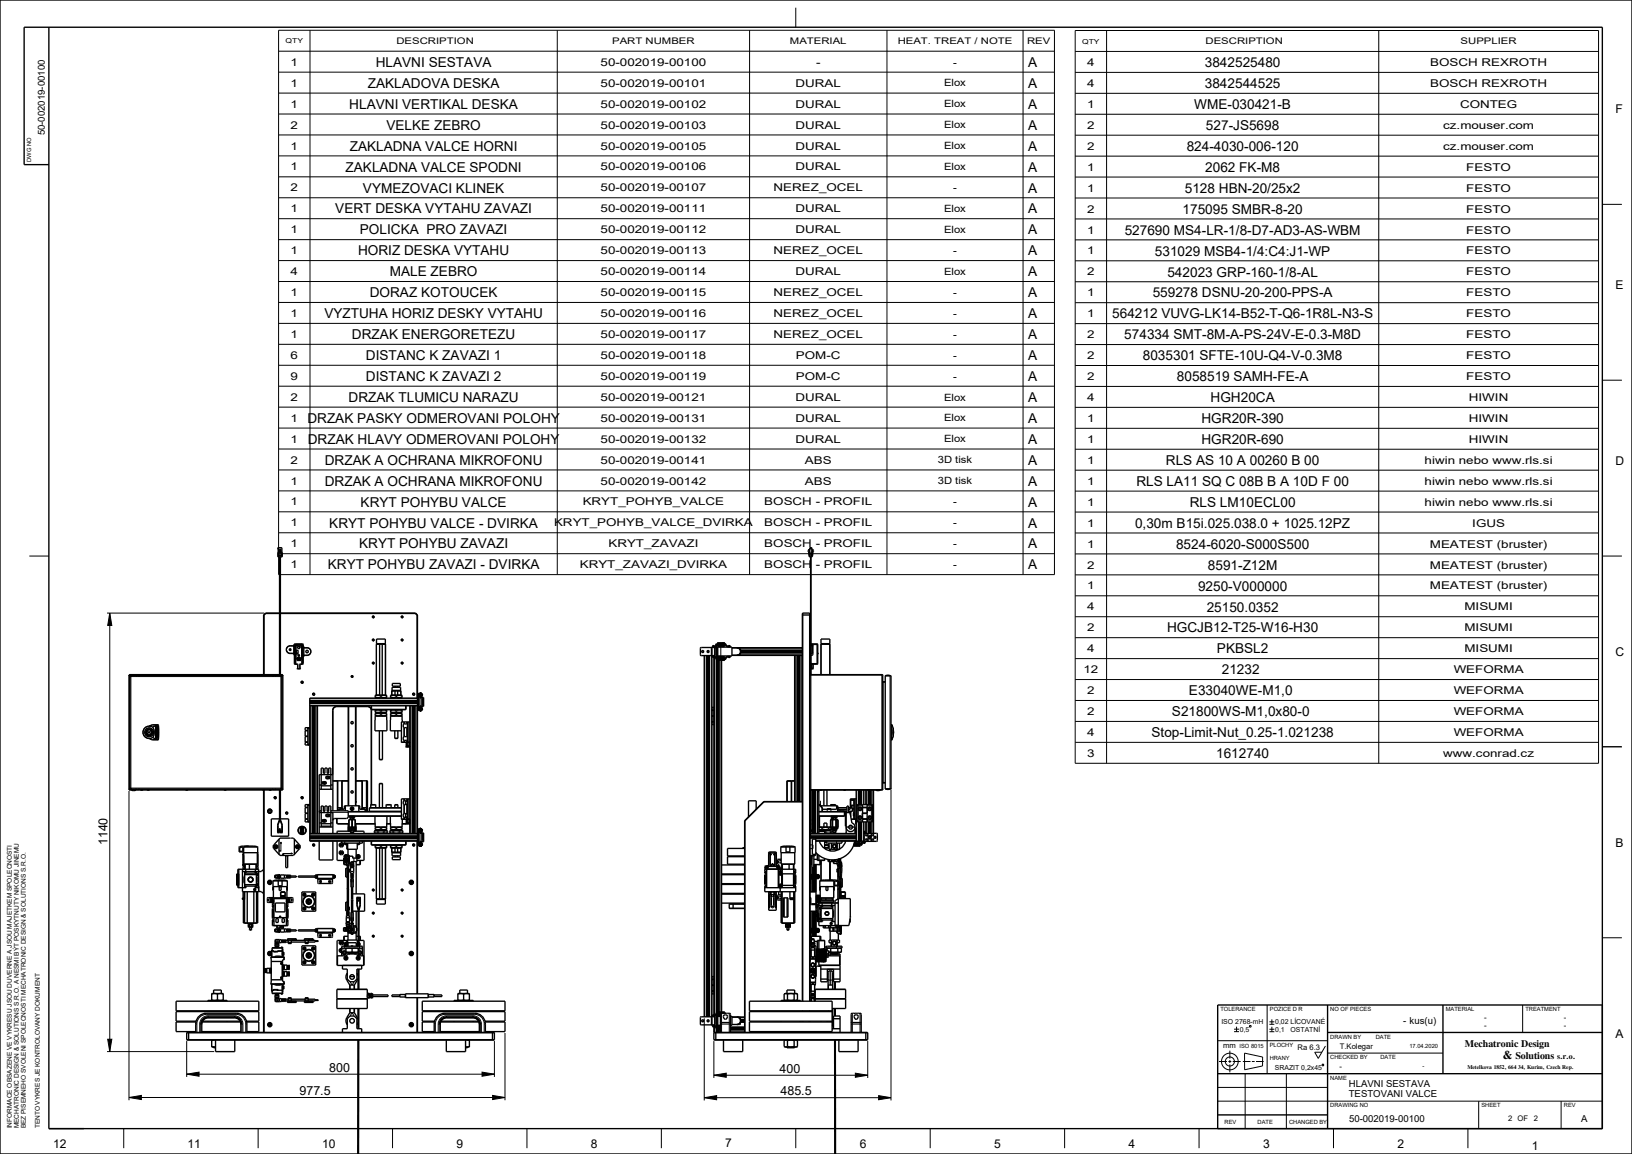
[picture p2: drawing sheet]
<svg xmlns="http://www.w3.org/2000/svg" width="594mm" height="420mm" viewBox="0 0 594 420" stroke-linecap="round" stroke-linejoin="round" font-family="sans-serif">
<defs><g id="words">
<g font-size="5">
<text x="136.8" y="24.4">HLAVNI SESTAVA</text>
<text x="374.3" y="24.4">A</text>
<text x="438.5" y="24.4">3842525480</text>
<text x="133.9" y="32">ZAKLADOVA DESKA</text>
<text x="374.3" y="32">A</text>
<text x="438.5" y="32.1">3842544525</text>
<text x="127.1" y="39.6">HLAVNI VERTIKAL DESKA</text>
<text x="374.3" y="39.6">A</text>
<text x="434.7" y="39.7">WME-030421-B</text>
<text x="140.6" y="47.2">VELKE ZEBRO</text>
<text x="374.3" y="47.2">A</text>
<text x="438.9" y="47.3">527-JS5698</text>
<text x="127.3" y="54.8">ZAKLADNA VALCE HORNI</text>
<text x="374.3" y="54.8">A</text>
<text x="431.9" y="54.9">824-4030-006-120</text>
<text x="125.8" y="62.5">ZAKLADNA VALCE SPODNI</text>
<text x="374.3" y="62.5">A</text>
<text x="438.7" y="62.5">2062 FK-M8</text>
<text x="132.1" y="70.1">VYMEZOVACI KLINEK</text>
<text x="374.3" y="70.1">A</text>
<text x="431.2" y="70.2">5128 HBN-20/25x2</text>
<text x="122" y="77.7">VERT DESKA VYTAHU ZAVAZI</text>
<text x="374.3" y="77.7">A</text>
<text x="430.4" y="77.8">175095 SMBR-8-20</text>
<text x="131" y="85.3">POLICKA PRO ZAVAZI</text>
<text x="374.3" y="85.3">A</text>
<text x="409.4" y="85.4">527690 MS4-LR-1/8-D7-AD3-AS-WBM</text>
<text x="130.3" y="92.9">HORIZ DESKA VYTAHU</text>
<text x="374.3" y="92.9">A</text>
<text x="420.4" y="93">531029 MSB4-1/4:C4:J1-WP</text>
<text x="141.9" y="100.6">MALE ZEBRO</text>
<text x="374.3" y="100.6">A</text>
<text x="424.9" y="100.6">542023 GRP-160-1/8-AL</text>
<text x="134.6" y="108.2">DORAZ KOTOUCEK</text>
<text x="374.3" y="108.2">A</text>
<text x="419.5" y="108.3">559278 DSNU-20-200-PPS-A</text>
<text x="118.1" y="115.8">VYZTUHA HORIZ DESKY VYTAHU</text>
<text x="374.3" y="115.8">A</text>
<text x="404.8" y="115.9">564212 VUVG-LK14-B52-T-Q6-1R8L-N3-S</text>
<text x="128.1" y="123.4">DRZAK ENERGORETEZU</text>
<text x="374.3" y="123.4">A</text>
<text x="409.2" y="123.5">574334 SMT-8M-A-PS-24V-E-0.3-M8D</text>
<text x="133.2" y="131">DISTANC K ZAVAZI 1</text>
<text x="374.3" y="131">A</text>
<text x="416" y="131.1">8035301 SFTE-10U-Q4-V-0.3M8</text>
<text x="133.2" y="138.7">DISTANC K ZAVAZI 2</text>
<text x="374.3" y="138.7">A</text>
<text x="428.3" y="138.7">8058519 SAMH-FE-A</text>
<text x="126.9" y="146.3">DRZAK TLUMICU NARAZU</text>
<text x="374.3" y="146.3">A</text>
<text x="440.6" y="146.4">HGH20CA</text>
<text x="111.9" y="153.9">DRZAK PASKY ODMEROVANI POLOHY</text>
<text x="374.3" y="153.9">A</text>
<text x="437.3" y="154">HGR20R-390</text>
<text x="112" y="161.5">DRZAK HLAVY ODMEROVANI POLOHY</text>
<text x="374.3" y="161.5">A</text>
<text x="437.3" y="161.6">HGR20R-690</text>
<text x="118.2" y="169.1">DRZAK A OCHRANA MIKROFONU</text>
<text x="374.3" y="169.1">A</text>
<text x="424.3" y="169.2">RLS AS 10 A 00260 B 00</text>
<text x="118.2" y="176.8">DRZAK A OCHRANA MIKROFONU</text>
<text x="374.3" y="176.8">A</text>
<text x="413.6" y="176.8">RLS LA11 SQ C 08B B A 10D F 00</text>
<text x="131.3" y="184.4">KRYT POHYBU VALCE</text>
<text x="374.3" y="184.4">A</text>
<text x="433" y="184.5">RLS LM10ECL00</text>
<text x="119.8" y="192">KRYT POHYBU VALCE - DVIRKA</text>
<text x="374.3" y="192">A</text>
<text x="413.1" y="192.1">0,30m B15i.025.038.0 + 1025.12PZ</text>
<text x="130.7" y="199.6">KRYT POHYBU ZAVAZI</text>
<text x="374.3" y="199.6">A</text>
<text x="428.1" y="199.7">8524-6020-S000S500</text>
<text x="119.3" y="207.2">KRYT POHYBU ZAVAZI - DVIRKA</text>
<text x="374.3" y="207.2">A</text>
<text x="439.6" y="207.3">8591-Z12M</text>
<text x="436" y="214.9">9250-V000000</text>
<text x="439.2" y="222.6">25150.0352</text>
<text x="424.8" y="230.2">HGCJB12-T25-W16-H30</text>
<text x="442.9" y="237.8">PKBSL2</text>
<text x="444.7" y="245.4">21232</text>
<text x="432.8" y="253">E33040WE-M1,0</text>
<text x="426.6" y="260.7">S21800WS-M1,0x80-0</text>
<text x="419.1" y="268.3">Stop-Limit-Nut_0.25-1.021238</text>
<text x="442.7" y="275.9">1612740</text>
</g>
<g font-size="4.6">
<text x="39.1" y="307.7" transform="rotate(-90 39.1 307.7)">1140</text>
<text x="119.8" y="390.1">800</text>
<text x="283.7" y="390.5">400</text>
<text x="109" y="398.6">977.5</text>
<text x="284.1" y="398.6">485.5</text>
</g>
<g font-size="4.4">
<text x="587.9" y="41.2">F</text>
<text x="587.9" y="105.2">E</text>
<text x="587.9" y="169.2">D</text>
<text x="587.9" y="238.7">C</text>
<text x="587.9" y="308.1">B</text>
<text x="587.9" y="377.6">A</text>
<text x="19.4" y="417.9">12</text>
<text x="68.3" y="417.9">11</text>
<text x="117.2" y="417.9">10</text>
<text x="166.1" y="417.9">9</text>
<text x="215" y="417.9">8</text>
<text x="263.9" y="417.4">7</text>
<text x="312.9" y="417.9">6</text>
<text x="361.8" y="417.9">5</text>
<text x="410.8" y="417.9">4</text>
<text x="459.7" y="417.9">3</text>
<text x="508.6" y="417.9">2</text>
<text x="557.6" y="418.4">1</text>
</g>
<text font-size="4.3" x="547" y="385.3">&amp;</text>
<g font-size="3.9">
<text x="105.8" y="23.9">1</text>
<text x="218.6" y="23.9">50-002019-00100</text>
<text x="297" y="23.9">-</text>
<text x="395.7" y="24">4</text>
<text x="520.6" y="24">BOSCH REXROTH</text>
<text x="105.8" y="31.6">1</text>
<text x="218.6" y="31.6">50-002019-00101</text>
<text x="289.6" y="31.6">DURAL</text>
<text x="395.7" y="31.7">4</text>
<text x="520.6" y="31.7">BOSCH REXROTH</text>
<text x="105.8" y="39.2">1</text>
<text x="218.6" y="39.2">50-002019-00102</text>
<text x="289.6" y="39.2">DURAL</text>
<text x="395.7" y="39.3">1</text>
<text x="531.4" y="39.3">CONTEG</text>
<text x="105.8" y="46.8">2</text>
<text x="218.6" y="46.8">50-002019-00103</text>
<text x="289.6" y="46.8">DURAL</text>
<text x="395.7" y="46.9">2</text>
<text x="525.3" y="46.9">cz.mouser.com</text>
<text x="105.8" y="54.4">1</text>
<text x="218.6" y="54.4">50-002019-00105</text>
<text x="289.6" y="54.4">DURAL</text>
<text x="395.7" y="54.5">2</text>
<text x="525.3" y="54.5">cz.mouser.com</text>
<text x="105.8" y="62">1</text>
<text x="218.6" y="62">50-002019-00106</text>
<text x="289.6" y="62">DURAL</text>
<text x="395.7" y="62.1">1</text>
<text x="533.7" y="62.1">FESTO</text>
<text x="105.8" y="69.7">2</text>
<text x="218.6" y="69.7">50-002019-00107</text>
<text x="281.6" y="69.7">NEREZ_OCEL</text>
<text x="395.7" y="69.8">1</text>
<text x="533.7" y="69.8">FESTO</text>
<text x="105.8" y="77.3">1</text>
<text x="218.6" y="77.3">50-002019-00111</text>
<text x="289.6" y="77.3">DURAL</text>
<text x="395.7" y="77.4">2</text>
<text x="533.7" y="77.4">FESTO</text>
<text x="105.8" y="84.9">1</text>
<text x="218.6" y="84.9">50-002019-00112</text>
<text x="289.6" y="84.9">DURAL</text>
<text x="395.7" y="85">1</text>
<text x="533.7" y="85">FESTO</text>
<text x="105.8" y="92.5">1</text>
<text x="218.6" y="92.5">50-002019-00113</text>
<text x="281.6" y="92.5">NEREZ_OCEL</text>
<text x="395.7" y="92.6">1</text>
<text x="533.7" y="92.6">FESTO</text>
<text x="105.8" y="100.1">4</text>
<text x="218.6" y="100.1">50-002019-00114</text>
<text x="289.6" y="100.1">DURAL</text>
<text x="395.7" y="100.2">2</text>
<text x="533.7" y="100.2">FESTO</text>
<text x="105.8" y="107.8">1</text>
<text x="218.6" y="107.8">50-002019-00115</text>
<text x="281.6" y="107.8">NEREZ_OCEL</text>
<text x="395.7" y="107.9">1</text>
<text x="533.7" y="107.9">FESTO</text>
<text x="105.8" y="115.4">1</text>
<text x="218.6" y="115.4">50-002019-00116</text>
<text x="281.6" y="115.4">NEREZ_OCEL</text>
<text x="395.7" y="115.5">1</text>
<text x="533.7" y="115.5">FESTO</text>
<text x="105.8" y="123">1</text>
<text x="218.6" y="123">50-002019-00117</text>
<text x="281.6" y="123">NEREZ_OCEL</text>
<text x="395.7" y="123.1">2</text>
<text x="533.7" y="123.1">FESTO</text>
<text x="105.8" y="130.6">6</text>
<text x="218.6" y="130.6">50-002019-00118</text>
<text x="289.7" y="130.6">POM-C</text>
<text x="395.7" y="130.7">2</text>
<text x="533.7" y="130.7">FESTO</text>
<text x="105.8" y="138.2">9</text>
<text x="218.6" y="138.2">50-002019-00119</text>
<text x="289.7" y="138.2">POM-C</text>
<text x="395.7" y="138.3">2</text>
<text x="533.7" y="138.3">FESTO</text>
<text x="105.8" y="145.9">2</text>
<text x="218.6" y="145.9">50-002019-00121</text>
<text x="289.6" y="145.9">DURAL</text>
<text x="395.7" y="146">4</text>
<text x="534.6" y="146">HIWIN</text>
<text x="105.8" y="153.5">1</text>
<text x="218.6" y="153.5">50-002019-00131</text>
<text x="289.6" y="153.5">DURAL</text>
<text x="395.7" y="153.6">1</text>
<text x="534.6" y="153.6">HIWIN</text>
<text x="105.8" y="161.1">1</text>
<text x="218.6" y="161.1">50-002019-00132</text>
<text x="289.6" y="161.1">DURAL</text>
<text x="395.7" y="161.2">1</text>
<text x="534.6" y="161.2">HIWIN</text>
<text x="105.8" y="168.7">2</text>
<text x="218.6" y="168.7">50-002019-00141</text>
<text x="293" y="168.7">ABS</text>
<text x="395.7" y="168.8">1</text>
<text x="518.5" y="168.8">hiwin nebo www.rls.si</text>
<text x="105.8" y="176.3">1</text>
<text x="218.6" y="176.3">50-002019-00142</text>
<text x="293" y="176.3">ABS</text>
<text x="395.7" y="176.4">1</text>
<text x="518.5" y="176.4">hiwin nebo www.rls.si</text>
<text x="105.8" y="184">1</text>
<text x="212.1" y="184">KRYT_POHYB_VALCE</text>
<text x="278.2" y="184">BOSCH - PROFIL</text>
<text x="395.7" y="184.1">1</text>
<text x="518.5" y="184.1">hiwin nebo www.rls.si</text>
<text x="105.8" y="191.6">1</text>
<text x="201.7" y="191.6">KRYT_POHYB_VALCE_DVIRKA</text>
<text x="278.2" y="191.6">BOSCH - PROFIL</text>
<text x="395.7" y="191.7">1</text>
<text x="535.9" y="191.7">IGUS</text>
<text x="105.8" y="199.2">1</text>
<text x="221.4" y="199.2">KRYT_ZAVAZI</text>
<text x="278.2" y="199.2">BOSCH - PROFIL</text>
<text x="395.7" y="199.3">1</text>
<text x="520.4" y="199.3">MEATEST (bruster)</text>
<text x="105.8" y="206.8">1</text>
<text x="211" y="206.8">KRYT_ZAVAZI_DVIRKA</text>
<text x="278.2" y="206.8">BOSCH - PROFIL</text>
<text x="395.7" y="206.9">2</text>
<text x="520.4" y="206.9">MEATEST (bruster)</text>
<text x="395.7" y="214.5">1</text>
<text x="520.4" y="214.5">MEATEST (bruster)</text>
<text x="395.7" y="222.2">4</text>
<text x="533" y="222.2">MISUMI</text>
<text x="395.7" y="229.8">2</text>
<text x="533" y="229.8">MISUMI</text>
<text x="395.7" y="237.4">4</text>
<text x="533" y="237.4">MISUMI</text>
<text x="394.3" y="245">12</text>
<text x="529.1" y="245">WEFORMA</text>
<text x="395.7" y="252.6">2</text>
<text x="529.1" y="252.6">WEFORMA</text>
<text x="395.7" y="260.3">2</text>
<text x="529.1" y="260.3">WEFORMA</text>
<text x="395.7" y="267.9">4</text>
<text x="529.1" y="267.9">WEFORMA</text>
<text x="395.7" y="275.5">3</text>
<text x="525.3" y="275.5">www.conrad.cz</text>
</g>
<g font-size="3.6">
<text x="346.9" y="23.8">-</text>
<text x="343.6" y="31.5">Elox</text>
<text x="343.6" y="39.1">Elox</text>
<text x="343.6" y="46.7">Elox</text>
<text x="343.6" y="54.3">Elox</text>
<text x="343.6" y="61.9">Elox</text>
<text x="346.9" y="69.6">-</text>
<text x="343.6" y="77.2">Elox</text>
<text x="343.6" y="84.8">Elox</text>
<text x="346.9" y="92.4">-</text>
<text x="343.6" y="100">Elox</text>
<text x="346.9" y="107.7">-</text>
<text x="346.9" y="115.3">-</text>
<text x="346.9" y="122.9">-</text>
<text x="346.9" y="130.5">-</text>
<text x="346.9" y="138.1">-</text>
<text x="343.6" y="145.8">Elox</text>
<text x="343.6" y="153.4">Elox</text>
<text x="343.6" y="161">Elox</text>
<text x="341.3" y="168.6">3D tisk</text>
<text x="341.3" y="176.2">3D tisk</text>
<text x="346.9" y="183.9">-</text>
<text x="346.9" y="191.5">-</text>
<text x="346.9" y="199.1">-</text>
<text x="346.9" y="206.7">-</text>
<text x="533.2" y="380.9">Mechatronic Design</text>
<text x="551.6" y="385.3">Solutions</text>
</g>
<g font-size="3.5">
<text x="16.4" y="49.3" transform="rotate(-90 16.4 49.3)">50-002019-00100</text>
<text x="510.7" y="372.7">- kus(u)</text>
<text x="490.9" y="395.6">HLAVNI SESTAVA</text>
<text x="490.9" y="399.4">TESTOVANI VALCE</text>
<text x="491" y="408.2">50-002019-00100</text>
<text x="575.5" y="408.2">A</text>
</g>
<g font-size="3.3">
<text x="144.3" y="16.1">DESCRIPTION</text>
<text x="222.8" y="16.1">PART NUMBER</text>
<text x="287.5" y="16.1">MATERIAL</text>
<text x="326.7" y="16.1">HEAT. TREAT / NOTE</text>
<text x="373.8" y="16.1">REV</text>
<text x="438.8" y="16.2">DESCRIPTION</text>
<text x="531.6" y="16.2">SUPPLIER</text>
</g>
<text font-size="2.9" x="566.7" y="385.3">s.r.o.</text>
<g font-size="2.8">
<text x="540.2" y="371.3">-</text>
<text x="569.2" y="371.3">-</text>
<text x="540.2" y="374.3">-</text>
<text x="569.2" y="374.3">-</text>
<text x="445.1" y="381.5">mm</text>
<text x="472.2" y="382.2">Ra 6.3</text>
<text x="487.6" y="381.8">T.Kolegar</text>
<text x="487.5" y="389.1">-</text>
<text x="549" y="408">2 OF</text>
<text x="558.2" y="408">2</text>
</g>
<g font-size="2.5">
<text x="103.9" y="15.8">QTY</text>
<text x="393.9" y="15.9">QTY</text>
<text x="444.5" y="372.8">ISO 2768-mH</text>
<text x="451.3" y="375.5">0,5</text>
<text x="464.1" y="372.8">0,02 LÍCOVANÉ</text>
<text x="464.1" y="375.5">0,1</text>
<text x="469.7" y="375.5">OSTATNÍ</text>
<text x="464" y="389.6">SRAZIT 0,2x45</text>
</g>
<g font-size="2.4">
<text x="4.3" y="410.7" transform="rotate(-90 4.3 410.7)">INFORMACE OBSAZENE VE VYKRESU JSOU DUVERNE A JSOU MAJETKEM SPOLECNOSTI</text>
<text x="6.9" y="410.7" transform="rotate(-90 6.9 410.7)">MECHATRONIC DESIGN &amp; SOLUTIONS S.R.O. A NESMI BÝT POSKYTNUTY NIKOMU JINEMU</text>
<text x="9.4" y="410.7" transform="rotate(-90 9.4 410.7)">BEZ PISEMNEHO SVOLENI SPOLECNOSTI MECHATRONIC DESIGN &amp; SOLUTIONS S.R.O.</text>
<text x="14.5" y="410.7" transform="rotate(-90 14.5 410.7)">TENTO VYKRES JE KONTROLOVANY DOKUMENT</text>
</g>
<g font-size="2.1">
<text x="11.3" y="58.9" transform="rotate(-90 11.3 58.9)">DWG NO</text>
<text x="444.2" y="368">TOLERANCE</text>
<text x="462.2" y="368">POZICE D R</text>
<text x="484.2" y="368">NO OF PIECES</text>
<text x="526.2" y="368">MATERIAL</text>
<text x="555.2" y="368">TREATMENT</text>
<text x="451.2" y="381.5">ISO 8015</text>
<text x="462.1" y="381.2">PLOCHY</text>
<text x="484.2" y="378">DRAWN BY</text>
<text x="500.7" y="378">DATE</text>
<text x="513" y="381.5">17.04.2020</text>
<text x="462.1" y="385.7">HRANY</text>
<text x="484.2" y="385.5">CHECKED BY</text>
<text x="502.5" y="385.5">DATE</text>
<text x="517.7" y="388.9">-</text>
<text x="484.2" y="393">NAME</text>
<text x="484.2" y="403">DRAWING NO</text>
<text x="539.2" y="403">SHEET</text>
<text x="569.2" y="403">REV</text>
<text x="445.7" y="409">REV</text>
<text x="457.7" y="409">DATE</text>
<text x="469.2" y="409">CHANGED BY</text>
</g>
<text font-size="2" x="534.1" y="389.1">Metelkova 1852, 664 34, Kurim, Czech Rep.</text>
</g></defs>
<g fill="none" stroke="#000" stroke-width=".36">
<path d="M101.4 11h282.4v198.1h-282.4zM101.4 18.6h282.4M112.8 11v198.1M202.8 11v198.1M272.8 11v198.1M289.6 2.8v7.1M322.8 11v198.1M372.4 11v198.1M391.3 11.1h190.5v266.7h-190.5zM391.3 18.7h190.5M402.8 11.1v266.7M501.8 11.1v266.7"/>
<path d="M101.4 26.3h282.4M101.4 33.9h282.4M391.3 26.3h190.5M391.3 34h190.5M101.4 41.5h282.4M101.4 49.1h282.4M101.4 56.7h282.4M391.3 56.8h190.5M391.3 41.6h190.5M391.3 49.2h190.5M101.4 64.4h282.4M101.4 72h282.4"/>
<path d="M101.4 79.6h282.4M391.3 64.4h190.5M391.3 72.1h190.5M391.3 79.7h190.5M583.2 74.4h7.1M101.4 87.2h282.4M101.4 94.8h282.4M391.3 87.3h190.5M391.3 94.9h190.5M101.4 102.5h282.4M101.4 110.1h282.4M101.4 117.7h282.4"/>
<path d="M391.3 102.5h190.5M391.3 110.2h190.5M391.3 117.8h190.5M101.4 125.3h282.4M101.4 132.9h282.4M391.3 125.4h190.5M391.3 133h190.5M583.2 138.4h7.1M101.4 140.6h282.4M101.4 148.2h282.4M101.4 155.8h282.4M391.3 140.6h190.5"/>
<path d="M391.3 148.3h190.5M391.3 155.9h190.5M101.4 163.4h282.4M101.4 171h282.4M101.4 178.7h282.4M391.3 163.5h190.5M391.3 171.1h190.5M391.3 178.7h190.5M101.4 186.3h282.4M101.4 193.9h282.4M391.3 186.4h190.5M391.3 194h190.5"/>
<path d="M10.7 202.4h7.1M101.4 201.5h282.4M101.6 202.2h.7M391.3 201.6h190.5M391.3 209.2h190.5M391.3 216.8h190.5M583.2 202.4h7.1M38.9 223.1h57.2M39.9 223.1l.8 4.5h-1.5zM39.9 223.1v159.6M105.6 235.1a1.33 1.33 0 0 0-1.3 1.3 1.33 1.33 0 0 0 1.3 1.4M105.6 235v.1"/>
<path d="M105.6 237.8h.1M105.6 237.8h1.5M105.6 235.1h1.5M106.5 235l.4 .1v2.7h-.5M107.1 234.6h3.3M107.4 234.3v7.5M107.6 234.7l-.1 .1h.3M107.6 234.7v7.1M107.6 234.7h2.3M108.1 234.8h1.3M108.2 239.6h.1M108.6 239.6h.1"/>
<path d="M108.9 239.6h.1M109.3 239.6h.1M109.7 234.8h.3M109.9 234.7l.1 .1M109.9 234.7v7.1M110 234.8v7M110.1 234.3v7.5M110.4 238.5h1.4M110.4 235.8h1.4M111.1 235.7l-.5 .1v2.7h.5M111.8 235.8a1.33 1.33 0 0 1 1.3 1.3 1.33 1.33 0 0 1-1.3 1.4M111.8 235.7v.1"/>
<path d="M111.8 238.5h.1M135.5 233a.35 .35 0 0 1 .3-.4 .35 .35 0 0 1 .4 .4 .35 .35 0 0 1-.4 .3M135.5 224.6a.35 .35 0 0 1 .3-.4 .35 .35 0 0 1 .4 .4 .35 .35 0 0 1-.4 .3M137.1 234.4v18.6M140.2 234.4v18.6M146 233a.35 .35 0 0 1 .3-.4 .35 .35 0 0 1 .4 .4 .35 .35 0 0 1-.4 .3M146 224.6a.35 .35 0 0 1 .3-.4 .35 .35 0 0 1 .4 .4 .35 .35 0 0 1-.4 .3M256.5 238.6v131.5M258.9 238.6v131.5M259 238.3h.1M259 235.9h.1M259.6 235.2v.2"/>
<path d="M259.6 238.9v.2M260 239.1v130.5M260 235.7v3.2M260.7 239.2h.1M260.7 235h.1M260.9 234.7v.2M260.9 239.4v.2M261.1 234.7v.2M261.1 239.4v.2M261.2 234.7v.2M261.2 239.4v.2M261.9 233.9h.1"/>
<path d="M262 233.9h.1M262 233.9v.1M262 234h.1M262.1 234h.1M262.2 238.9v.1M262.2 239h.1M262.3 235.2h.1M262.3 239.1h.1M262.3 235.2l-.1 .1M262.3 235.5v3.2M262.4 233.9h.1M262.4 238.7v.5"/>
<path d="M262.4 233.9v.1M262.5 234h.1M262.6 239h.1M262.6 239l.1 .1M262.7 235.2h.1M262.7 239.1h.1M262.7 235.2l-.1 .1M262.8 233.9h.1M262.8 233.9l.1 .1M262.9 234h.1M263 238.9v.1M263 239h.1"/>
<path d="M263.1 239h.1M263.1 235.2h.1M263.1 239.1h.1M263.1 235.2l-.1 .1M263.2 233.9h.1M263.2 233.9l.1 .1M263.3 234h.1M263.8 234.3v.2M263.8 239.7v.2M264 234.3v.2M264 239.7v.2M264.2 234.3v.2"/>
<path d="M264.2 239.7v.2M264.3 239.5h.1M264.3 234.8h.1M264.6 235.1h.1M264.6 239.2h.1M265.4 235.2v.2M265.4 238.9v.2M269.4 238.3h22.6M269.4 235.9h22.6M289.4 238.5v53.2M291.8 238.5v53.2M294.8 238.5h.2"/>
<path d="M294.8 234.5h.2M295.2 234.5l.8 .1M295.2 238.5h.4M295.6 235v3.5M295.7 237.8h.2M295.7 235.1h.2M295.9 237.8l-.3 .7M295.9 235.1v2.7M296 234.6l-.1 .5M296 234.6h1.6M297.3 234.3v7.5M298.8 234.4v11.1"/>
<path d="M302 234.4v11.1M391.3 224.5h190.5M391.3 232.1h190.5M391.3 239.7h190.5M47.6 246.2h54.6v40.6h-54.6zM49.5 245.8h-2.2v41.4h2.2M50.6 245.8h48.6M100.3 245.8h2.3v41.4h-2.3M107.1 241.5h.5M107.6 241.7h.7M108.3 241.7l.1 .1M108.3 241.7v.1"/>
<path d="M108.3 243.2v.2M108.3 241.8h.1M108.4 241.8v1.4M109.1 241.8v1.4M109.1 241.8h.1M109.2 241.7l-.1 .1M109.2 241.7v.1M109.2 243.2v.2h-1M109.2 241.7h.7M109.5 248.4a.42 .42 0 0 1 .4-.5 .42 .42 0 0 1 .5 .5 .42 .42 0 0 1-.6 .3M109.9 241.5h.5M112.7 256.7h39.5"/>
<path d="M112.7 254.3h39.5M113 256.9v46.5M113.7 252.8a.42 .42 0 0 1 .4-.5 .42 .42 0 0 1 .5 .4 .42 .42 0 0 1-.6 .4M115.3 256.9v46.5M121.1 258.6h.1M122.5 257.1v.1M127.8 246.3a.35 .35 0 0 1 .3-.4 .35 .35 0 0 1 .4 .4 .35 .35 0 0 1-.4 .3M133.7 257.1v.1M135.1 258.6h.1M135.5 241.4a.35 .35 0 0 1 .3-.4 .35 .35 0 0 1 .4 .4 .35 .35 0 0 1-.4 .3M137.1 259.4v.1M140.2 259.4v.1"/>
<path d="M142.7 251.4v1.6M142.7 259.4v.1M145.8 251.4v1.6M145.8 259.4v.1M146 241.4a.35 .35 0 0 1 .3-.4 .35 .35 0 0 1 .4 .4 .35 .35 0 0 1-.4 .3M149.4 256.9v46.5M150.1 252.8a.42 .42 0 0 1 .4-.5 .42 .42 0 0 1 .5 .4 .42 .42 0 0 1-.6 .4M151.7 256.9v46.5M152.1 253v.2M152.1 257.7v.2M152.2 252.7v.1M152.2 258.1v.2"/>
<path d="M152.4 257.9h.8M152.4 253h.8M152.8 257.6h.4M152.8 253.4h.4M152.9 253.5v.2M152.9 257.2v.2M153.3 257.3h.1M153.3 253.6h.1M153.3 253.5v.2M153.3 257.2v.2M153.5 256.7h.3M153.5 254.3h.3"/>
<path d="M153.6 253v.2M153.6 257.7v.2M153.6 252.7v.2M153.6 258.1v.2M153.7 253v.2M153.7 257.7v.2M153.8 252.7v.2M153.8 258.1v.2M259.5 257.4v1M259.5 258.6v1.9M262.1 240.2h.1M262.1 240.2l-.2 .2"/>
<path d="M262.4 240.3v128M262.5 240.2h.1M262.5 240.2l-.1 .2M262.9 240.2h.1M262.9 240.2l-.1 .2M263.3 240.2h.1M263.3 240.2l-.1 .2M294.8 241.5h.2M295.1 245.6v41.8M295.2 241.5h2.4M295.2 241.8h.7M295.3 241.8v1.4"/>
<path d="M295.9 241.8v1.6h-.7M321 245.7v41.6M321.4 248.3v36.4M323.9 245.9v41.2M391.3 247.3h190.5M391.3 254.9h190.5M54.2 264.3h.1M54.2 268.8h.1M54.2 264.3a2.23 2.23 0 0 0-2.1 2.2 2.23 2.23 0 0 0 2.1 2.3M54.3 264.3h.1M54.3 268.8h.1M54.3 268.7l-.1 .1"/>
<path d="M54.3 264.3l1.2 .4M54.3 268.7v.1M54.3 264.3h-.1M54.4 264.3h.1M54.4 268.8h.1M54.4 264.3h-.1M54.5 264.2v.1M54.5 264.3h-.1M54.5 264.3l1.1 .3M54.5 268.8v.1M54.5 268.8l.7 .3M55.2 263.9h.1"/>
<path d="M55.2 269.1l.3 .1M55.2 269.1v.1M55.2 263.9l-.7 .4M55.5 263.9h-.3M55.5 263.8v.1M55.5 269.2v.1M55.5 269.2h1.9M55.5 263.9h1.9M55.5 268.4l-1.2 .3M55.5 268.4h.1M55.5 264.7l.5 .7 .1 1.1-.1 1.1-.5 .8M55.6 268.4l-1.1 .4"/>
<path d="M55.6 264.6v.1M55.6 268.4l1.8 .8M55.6 264.6l-.1 .1M55.6 264.7l.4 .7 .2 1.1-.2 1.1-.4 .8M55.6 268.4h.1M55.6 264.7h-.1M55.6 268.4l1.9 .8M56.6 267h.1M56.6 267.2h.1M56.6 266.9h.1M56.6 265.8h.1M56.6 268.6h.1"/>
<path d="M56.6 267.4h.1M56.6 267.8h.1M56.6 268.2h.1M56.6 264.4h.1M56.6 264.9h.1M56.6 267v.2M56.6 265.8h.3M56.6 265.8v1.1M56.6 265.7h.2M56.6 265.1v.6M56.6 267.4v.4M56.6 267.8v.1"/>
<path d="M56.6 268.2v.4M56.6 264.4v.5M56.6 265.1h.1M56.6 268.1h.1M56.6 267.9h.1M56.6 268.6l.1 .1M56.6 264.3h.1M56.6 264.9v.1M56.6 265h.1M56.7 264.3h.1M56.7 268.1h-.1M56.7 268.1h.1"/>
<path d="M56.7 268.7h.1M56.7 265h.1M56.7 267.9v.1M56.7 268h.1M56.8 267.3h.1M56.8 267.3l-.2 .1M56.8 268h.1M56.8 268.7h.1M56.8 268.7h.4M56.8 267.2h.1M56.8 265h.4M56.8 265h.1"/>
<path d="M56.8 268l-.1 .1M56.8 264.3v.3M56.8 264.3h-.1M56.8 264.6v.1M56.8 264.6h.1M56.8 264.3h.1M56.8 264.7h.1M56.8 265.7h.1M56.8 265.1h-.2M56.8 265.1v.6M56.8 264.7l.1 .1M56.8 265.1h.1"/>
<path d="M56.9 265.8v.2M56.9 266.4l-.3 .5M56.9 267.7h.1M56.9 267.7v.1M56.9 267.5h.1M56.9 267.5v.2M56.9 265.8h.1M56.9 266.4h.1M56.9 266h.1M56.9 268h.1M56.9 268v.4M56.9 268.4v.1"/>
<path d="M56.9 268.4h.1M56.9 265.2h.1M56.9 265.7h.1M56.9 265.2h.2M56.9 265.2v.5M56.9 265.7h.2M56.9 267.8h.1M56.9 266h.4M56.9 266.3h.4M56.9 264.8h.1M56.9 266.7h.1M56.9 266.7l-.3 .3"/>
<path d="M56.9 264.6h.1M56.9 264.3h.1M56.9 268.5h.1M56.9 264.3v.3M56.9 266.5v.2M56.9 266.5h.1M57 267.4l-.1 .1M57 267.4h.1M57 267.8h.1M57 264.8h.1M57 268.5h.1M57 267.4v.1"/>
<path d="M57 264.6h.1M57 264.7h.1M57.1 264.7h.1M57.1 264.6v.1M57.1 267.5h.1M57.1 265.2v.5M57.1 265.7h.1M57.1 265.1h.1M57.1 265.2h.1M57.1 267.7l-.1 .1M57.1 268.4h.1M57.1 268h.1"/>
<path d="M57.1 267.2h-.5M57.1 267.2h.1M57.1 267v.2M57.1 267h.1M57.1 268.4l-.1 .1M57.1 268v.4M57.1 267.7h.1M57.1 267.5v.2M57.1 265.1h.2M57.1 265.1v.6M57.1 265.7h.2M57.2 268h-.1"/>
<path d="M57.2 268l.1 .1M57.2 268h.1M57.2 268.7h.1M57.2 268h-.4M57.2 267.3l.1 .1M57.2 267.3h-.4M57.2 267.2h.1M57.2 265h.1M57.3 264.3h-.4M57.3 264.3h.1M57.3 268.7h-.1M57.3 267.9h.1"/>
<path d="M57.3 268.7h.1M57.3 265h-.1M57.3 268.1h.1M57.3 268.6v.1M57.3 268.6h.1M57.3 268.1v.5M57.3 265h.1M57.3 267.8h.1M57.3 267.8v.1M57.3 267.4v.4M57.3 267.4h.1M57.3 264.3v.1"/>
<path d="M57.3 264.9h.1M57.3 265.1v.6M57.3 266.5v.2M57.3 265.7h.1M57.3 266.7l-.2 .3M57.3 264.4v.5M57.3 266v.3M57.3 266.3h.1M57.3 266.4h.1M57.3 266.5h.1M57.3 265.1h.1M57.3 266.7h.1"/>
<path d="M57.3 266h.1M57.4 264.4h.1M57.4 264.9h.1M57.4 265.7h.1M57.4 266.7h.1M57.4 269.2h.1M57.4 263.9l-1.8 .7M57.4 263.8v.1M57.4 269.2v.1M57.4 266.5h-.5M57.4 263.9h.1M57.5 263.9h-.1"/>
<path d="M57.5 263.9l-1.9 .8M57.5 263.9l.1 .1M57.5 269.2h.1M57.5 263.8v.1M57.6 264l.1 .1M57.6 264v5M57.6 269l-.1 .2M57.7 269h-.1M112 270.7h.1M112 265.3h.1M112 270.7l.5 .3M112.5 264.9l-.5 .4"/>
<path d="M112.5 271v.1M112.5 264.9v.2M112.5 270.9v.1M112.5 264.8h.1M112.5 265.1v5.8M112.5 270.9h.2M112.5 265.1h.2M146.1 270.1h3M146.1 270.1l.1 .1M146.1 262.8v7.3M146.2 270.2h.1M147 269.4v.8"/>
<path d="M147 262.8v.7M147 264.8v3.4M147.2 262.8v.7M147.2 264.8v3.3M147.2 269.4v.8M147.8 271.8h1.3M147.8 271.8h.1M147.8 271.6v.2M147.8 271.8v.1M147.8 270.2h.1M147.9 271.5h1M147.9 270.2h1"/>
<path d="M147.9 271.5l-.1 .1M147.9 270.2v1.3M148 262.8v.7M148 264.8v3.3M148 269.4v.8M148.1 270.2l.1 1.7-.1-.3M148.1 271.6h.1M148.2 271.5l-.1 .1M148.3 270.2v1.4M148.6 262.8v7.4M148.9 270.2v1.4M149.1 271.6l-.1 .3"/>
<path d="M259.5 260.7v1.9M259.5 262.8v.9M324.3 263.9h.3M324.3 264.3h.3M324.3 264.2h.2M324.5 268.9l.1 .3M324.5 264.2l.1 .1M324.5 264.2h.1M324.5 264.2v.1M324.5 268.8v.1M324.5 263.8v.4M324.5 264.3h.1"/>
<path d="M324.5 268.8h.1M324.5 263.8h.1M324.6 264.3h.1M324.6 264.3v4.5M324.6 268.8h-.3M324.6 263.8h.1M324.6 268.8h-.1M324.6 263.8v.1M324.6 269.2h.1M324.6 268.8l-.1 .1M324.6 269.1l-.3 .1M324.6 268.8h.1"/>
<path d="M324.6 263.9h.1M324.6 268.8v.3M324.6 269.1h.1M324.6 263.9v.4M324.6 263.9l.1 .1M324.7 269l-.1 .2M324.7 269h.1M324.7 264h.1M324.7 264l.1 .3M324.7 264.3h.1M324.7 264.4h.1M324.7 268.7h.1"/>
<path d="M324.8 264.3h-.1M324.8 268.7h.1M324.8 268.8l-.1 .2M324.8 264.3h.1M324.8 264.3v.1M324.8 268.7v.1M324.8 264.4l.1 .2M324.8 264.4h.1M324.8 268.6v.1M324.8 268.6h.1M324.9 268.5l-.1 .1M325.1 264.9v3.3"/>
<path d="M325.1 266h.1M325.1 265.7h.1M325.1 265.6l.1 .1M325.1 267.2h.1M325.1 267.4v.1M325.1 267.4h.1M325.2 265.8h.1M325.2 267.3l-.1 .1M325.2 265.8v.2M325.2 267.3h.1M325.2 266.7h.1M325.2 265.7h.1"/>
<path d="M325.2 267.2v.1M325.2 267.2h.1M325.2 266.4h.1M325.2 266.4v.3M325.2 266.5h.1M325.2 267l-.1 .2M325.2 267h.1M325.2 266.3h.1M325.2 266.7l-.1 .2M325.2 267v.2M325.2 266h.1M325.2 266.9v.1"/>
<path d="M325.2 266v.3M325.2 266.4v.1M325.2 266.7v.3M325.2 266.5v.2M391.3 262.6h190.5M391.3 270.2h190.5M46.9 287.8v112.6M47.8 287.5h1.7M50.6 287.2h48.6M99.7 290.4a.42 .42 0 0 1 .4-.5 .42 .42 0 0 1 .5 .5 .42 .42 0 0 1-.6 .3M101.1 299.9l.2 .1M101.7 298.5h.1"/>
<path d="M101.7 298h.2M101.9 298.1h.2M102.1 298.5l-.1 .1M102.7 300h-.2M103.9 296a.42 .42 0 0 1 .4-.5 .42 .42 0 0 1 .5 .5 .42 .42 0 0 1-.6 .3M109.5 290.4a.42 .42 0 0 1 .4-.5 .42 .42 0 0 1 .5 .5 .42 .42 0 0 1-.6 .3M112 298.7h.1M112 293.3h.1M112 298.7l.5 .3M112.5 292.9l-.5 .4M112.5 299v.1M112.5 292.9v.2"/>
<path d="M112.5 298.9v.1M112.5 292.8v.1M112.5 293.1v5.8M112.5 298.9h.2M112.5 293.1h.2M116.2 295.7h.7M117.5 298.8a.42 .42 0 0 1 .4-.5 .42 .42 0 0 1 .4 .5 .42 .42 0 0 1-.5 .3M117.6 285a.42 .42 0 0 1 .4-.5 .42 .42 0 0 1 .4 .5 .42 .42 0 0 1-.5 .3M118.9 296.9a.42 .42 0 0 1 .4-.5 .42 .42 0 0 1 .4 .4 .42 .42 0 0 1-.5 .4M118.9 283.1a.42 .42 0 0 1 .4-.5 .42 .42 0 0 1 .4 .4 .42 .42 0 0 1-.5 .4M120.4 295.7h6.3M123.5 294.5v.6"/>
<path d="M129.5 291.5l.3 .5h-.5zM129.5 291.5v1.8M132.8 294.5v.9M134.9 293h1.9M140.5 293h1.9M146.1 298.1h3M146.1 298.1l.1 .1M146.1 290.8v7.3M146.2 298.2h.1M147 297.4v.8M147 290.8v.7M147 292.8v3.4"/>
<path d="M147.2 290.8v.7M147.2 292.8v3.3M147.2 297.4v.8M147.7 291.6v1.1M147.7 296.2v1.2M147.8 299.8h1.3M147.8 299.8h.1M147.8 299.6v.2M147.8 299.8v.1M147.8 298.2h.1M147.9 299.5h1M147.9 298.2h1"/>
<path d="M147.9 299.5l-.1 .1M147.9 298.2v1.3M148 290.8v.7M148 292.8v3.3M148 297.4v.8M148.1 298.2l.1 1.6M148.1 299.6h.1M148.1 299.6l.1 .3M148.2 299.5l-.1 .1M148.2 299.9h.1M148.3 298.2v1.4M148.6 290.8v7.4"/>
<path d="M148.9 298.2v1.4M149.1 299.8h.1M149.1 299.6v.2M295 298.5h.2M295 299.9h.2M295 298h.2M297.4 287.5v15.9M298.3 293h.2M298.6 291.5v1.8M301.1 294.5v.9M302.3 293h1.8M302.4 294.5v.9"/>
<path d="M305.9 295.1v.3M307.4 295.1v.3M307.7 295.7h.3M309.6 290.8v3.2M309.6 295.4v1.5M309.7 291.1v2.9M309.7 291.1l1.1 .1M309.7 291.1h1.1M309.7 295.4v2M309.8 298.1h1.8M310.6 296h.1M310.8 291.1v.1"/>
<path d="M310.8 291.2h.1M310.8 296h.1M310.8 298.1h.1M310.8 291.2v6.9M310.9 290.8l-.1 7.3M311.3 290.8l-.1 7.4M311.4 299.8h.2M311.4 299.8h.1M311.5 299.9h.1M311.5 298.2h.1M311.5 299.5h.1M311.5 298.2l-.1 1.6"/>
<path d="M311.8 287.5v18.7M312 293l.4 .3M312.4 298.7l-.3 .4M312.4 298.7h1.5M312.4 293.3v5.4M312.4 293.3h1.5M314.2 287.5v5.3M314.2 293.8v.2M314.2 295.9v.2M314.2 298v.2M314.2 299.1v7.1M315.3 287.5v5.3"/>
<path d="M315.3 293.8v.2M315.3 295.9v.2M315.3 298v.2M315.3 299.1v4.3M315.6 293.3h1.6M315.7 298.7h1.5M317.2 298.7l.3 .3M317.2 293.3v5.4M317.4 292.9l-.2 .4M317.7 287.5v15.9M318.8 287.5h1.6M324.3 287.3v113.2"/>
<path d="M88.5 310.5h.2M88.6 310.4h.1M88.7 308.3h5.1M88.8 308.2h4.9M89.2 314.5v1.9M93.2 314.5v1.9M93.7 310.5h.2M93.7 310.4h.1M100 308.3a.42 .42 0 0 1 .4-.5 .42 .42 0 0 1 .4 .4 .42 .42 0 0 1-.5 .4M100.2 319.5h.7M100.2 318.6h.7M101.1 302.9h.1"/>
<path d="M101.1 300.4h.1M101.3 302.9l.1 .1M101.6 301.8h.2M101.7 309.4l.4 .2-.4 .1zM101.8 309.8v.1M101.8 309.8h.2M101.8 302.9l.4 .1M101.8 301.8h.2M101.9 309.8v.1M101.9 309.9h.1M101.9 309.8h.1M102 309.8v.1"/>
<path d="M102.1 302.6h.4M102.2 306.4v3.5M102.2 306.4l.3 .6h-.5zM102.5 302.9l-.1 .1M102.6 302.9h.1M102.6 300.5h.1M102.8 310.8l.1 .2M102.8 311.2h.1M102.8 310.8h.1M102.8 310.8l.3 .4M102.9 310.6h3.5M103 311l.1-.2-.3 .4"/>
<path d="M103.2 311h.1M103.2 311h.2M103.3 310.9v.2M103.3 311.1h.1M103.3 310.9h.1M103.4 311h.1M105.5 305h.5M105.9 310.4l.5 .2-.5 .2zM107.9 308.3a.42 .42 0 0 1 .3-.5 .42 .42 0 0 1 .5 .4 .42 .42 0 0 1-.5 .4M108.8 301.5v1.4M111.1 301.5v1.4M112.7 305.9h39.5"/>
<path d="M112.7 303.6h39.5M113.7 307.7a.42 .42 0 0 1 .4-.6 .42 .42 0 0 1 .5 .5 .42 .42 0 0 1-.6 .4M115.5 319.7h5.6M115.5 318.4h5.6M116 319.7v.2M120.7 319.7v.2M124 310.4l.1-.3 .3 .1 .1 .3-.3 .1M124 307.6l.1-.3 .3 .1 .1 .3-.3 .1M125.1 312.3v1.3M125.4 312.3v.2M125.4 313.4v.2M125.5 312.3v.2"/>
<path d="M125.5 313.4v.2M125.5 306.2v.7M125.5 314.7h.1M125.6 312.3v.2M125.6 313.4v.2M125.8 313.1h.1M125.8 312.8h.1M125.9 316v3.2M125.9 314.7h.1M125.9 311.6v2.7M126.2 311.6v.1M126.2 311.2v1.5"/>
<path d="M126.2 313.2v1.7M126.3 315v.2M126.3 306.9v2.2M126.3 316v3.2M126.5 313.2h.1M126.5 312.8h.1M126.5 306.9v2.2M126.6 311.2v.5M126.6 314.3v.6M126.8 300.8v1.7M126.8 311.6v2.7M126.8 315v.2"/>
<path d="M126.9 315v.2M127.1 301.5v1M127.2 311.6v2.7M127.3 301.5v.2M127.7 314v.7M127.7 302.4v.6M127.8 319.7v3.2M128.3 311.6v.7M128.3 313.6v.1M128.5 319.7v3.2M128.6 302.4v.6M128.6 314v.7"/>
<path d="M128.8 312.3v1.3M129 301.5v.2M129.2 301.5v1M129.5 300.8v1.7M130.8 306.2v.7M137.1 302.1v.1M137.1 308.7v18.5M140.2 302.1v.1M140.2 308.7v18.5M142.7 302.1v.1M142.7 308.7v1.5M145.8 302.1v.1"/>
<path d="M145.8 308.7v1.5M150.1 307.7a.42 .42 0 0 1 .4-.6 .42 .42 0 0 1 .5 .5 .42 .42 0 0 1-.6 .4M152.1 302.3v.2M152.1 307v.2M152.2 302v.1M152.2 307.4v.2M152.4 307.2h.8M152.4 302.3h.8M152.8 306.9h.4M152.8 302.7h.4M152.9 302.8v.2M152.9 306.5v.2"/>
<path d="M153.3 306.6h.1M153.3 302.9h.1M153.3 302.8v.2M153.3 306.5v.2M153.5 305.9h.3M153.5 303.6h.3M153.6 302.3v.2M153.6 307v.2M153.6 302v.2M153.6 307.3v.3M153.7 302.3v.2M153.7 307v.2"/>
<path d="M153.8 302v.2M153.8 307.3v.3M278.3 317.5h.5M278.5 319v2.3M278.5 318.9v2.4M278.6 318.8v2.7M278.7 318.7v2.8M279.8 310.5h2.8M279.8 310.4h2.8M283.9 316h.6M283.9 315.9h.6M284 317.2h.1"/>
<path d="M284.2 308.3h5.2M284.3 308.2h5M284.8 314.5v1.9M288.8 314.5v1.9M289.1 317.5h.5M289.2 318.7v2.8M289.3 318.8v2.7M289.4 318.9v2.4M294.8 308.9h.9M294.8 307.5h.9M295 303.6h16.6M295 302.9h.2"/>
<path d="M295 300.4h.2M295.1 302.9l-.1 .5M295.1 302.9h.1M295.1 311.3v8.4M295.1 319.9v4.7M295.1 319.3h.1M295.1 319.2h.1M295.1 318.9h.1M295.1 318.7h.1M295.2 302.9h.1M295.2 311.3v7M295.2 319.9v4.7"/>
<path d="M295.2 303h.1M295.6 315.8v2.5M295.6 319.9v4.7M295.7 315.8v2.5M295.7 319.7v4.9M295.9 315.8v2.5M295.9 319.9v4.7M296 315.8v2.5M296 319.7v4.9M296.1 315.8v2.5M296.1 319.7v4.9M296.3 314.7v3.6"/>
<path d="M296.3 319.7v4.9M296.4 314.7v3.6M296.4 319.7v4.9M296.6 314.7v3.6M296.6 319.7v4.9M296.9 314.7v3.6M296.9 319.7v4.9M296.9 305.9h14.7M296.9 305h1.8M298 314.7h.1M298.2 314.7h.1M298.8 302.1v.1"/>
<path d="M298.8 313.2v7.2M301.5 312.8v.8M301.9 312.9v.7M302 302.1v.1M302 309.1v.5M302 313.6v6.7M302.6 306.9v2.2M302.7 313v.6M302.7 306.9v2.2M302.8 301.5v.2M302.8 313.1h.1M303 308.2a.68 .68 0 0 1 .6-.9 .68 .68 0 0 1 .7 .8 .68 .68 0 0 1-.8 .6"/>
<path d="M303.1 313v.6M303.2 302.4v.6M303.5 313.6v.7M303.9 313.4v.2M304.1 302.4v.6M304.3 313.4v.2M304.5 306.2v.7M304.5 301.5v.2M304.6 313.6v.7M304.6 306.9v2.2M304.9 315v.2M305 312.7v1.6"/>
<path d="M305.1 314.3v.6M305.2 313.2h.1M305.2 312.8h.1M305.4 316v3.2M305.5 315v.2M305.6 312.6v.1M305.6 313.2v1.7M305.9 312.5v1.8M305.9 316v3.2M306.3 314v.7M306.5 319.7v3.2M311.2 307.9h.1"/>
<path d="M311.2 307.9l-.1 .1M311.3 306.6h.1M311.4 306.6h.1M311.4 302.9h-.1M311.4 306.7h.1M311.4 302.8h.1M311.5 301.5h.1M311.6 301.6h.1M311.6 307.9h.1M311.6 307.9l-.1 .1M311.7 306.6h.1M311.8 306.6h.1"/>
<path d="M311.8 306.7h.1M311.8 306.6v.1M311.9 306.2v.2M312 307.9h.1M312 307.9l-.1 .1M312.1 306.6h.1M312.2 306.6h.1M312.2 306.7h.1M312.4 307.9h.1M312.4 307.9l-.1 .1M313.1 307v.2M313.4 307v.2"/>
<path d="M313.5 307v.2M313.7 307.2h.1M313.7 306.9h.1M314.4 302.8v.2M314.4 306.5v.2M314.6 303.3v2.9M88.2 327.2h.4M88.2 327h.4M90.3 320.4a.92 .92 0 0 1 .8-1.2 .92 .92 0 0 1 1 1 .92 .92 0 0 1-1.1 .8M90.4 337.3h.3M90.7 336.5v.9M90.9 337.3h.6"/>
<path d="M91.7 336.5v.9M91.7 337.3h.3M97.8 321.2a.42 .42 0 0 1 .4-.5 .42 .42 0 0 1 .4 .5 .42 .42 0 0 1-.5 .3M98.5 327.7a.42 .42 0 0 1 .4-.5 .42 .42 0 0 1 .4 .4 .42 .42 0 0 1-.5 .4M99.2 335.1h.4M99.2 329.9h.4M99.3 331.3v2.3M99.3 331.3v2.4M99.4 320.7h5.2M99.4 331.1v2.7M99.5 320.5h5M99.5 331.1v2.8"/>
<path d="M100 326.9v.1M100.2 339.1h.7M100.2 338.2h.7M102.2 336.8h.4M102.2 324.7v1.3M103.7 324.7v1.3M103.9 326.9v.1M104.3 335.1h.5M104.3 329.9h.5M104.4 331.1v2.8M104.5 331.1v2.7M104.6 327.7a.42 .42 0 0 1 .4-.5 .42 .42 0 0 1 .5 .4 .42 .42 0 0 1-.6 .4"/>
<path d="M104.7 331.3v2.3M110.5 330.7l.1-.3 .4 .1v.3l-.3 .1M110.5 325.7l.1-.3h.4v.4l-.3 .1M112.3 327.6l-.4 .5 .4 .5M112.5 327.6l.4 .5-.4 .5M113.7 330.7l.2-.3 .3 .1 .1 .3-.4 .1M113.7 325.7l.2-.3h.3l.1 .4-.4 .1M115.5 339.3h5.6M115.5 338h5.6M115.7 339.6h5.3M115.7 320h5.3M116 339.3v.2"/>
<path d="M116.5 320.9l.3-.2-.2 .4M119.8 320.9l.4-.2-.2 .4M120.7 339.3v.2M125.1 337.7v1.2M125.6 337.7v1.2M125.9 328.3v3.2M126.2 336.5v.7M126.3 328.3v3.2M126.4 337.7v.2M126.4 338.7v.2M126.7 337.6v.1M126.7 338.9v.7"/>
<path d="M126.8 337.7v.1M126.8 338.7v.2M127.1 336.5v.5M127.2 337v.7M127.2 338.9v.7M127.5 337v2.6M127.7 336v.3M127.8 336.3v1.7M127.8 338.5v1.5M127.8 332v3.2M128.5 332v3.2M128.5 336.3v1.7"/>
<path d="M128.5 338.5v1.5M128.5 336v.3M128.8 337v2.6M129.1 337v2.6M129.6 337v.7M129.6 338.9v.7M129.8 337.7v1.2M129.9 329.2h.1M129.9 326.7h.1M130 326.7h.1M130 329.7h.1M130.1 329.7h-.1"/>
<path d="M130.1 327h.1M130.2 327h-.1M130.2 327h.1M130.2 326.7h-.1M130.2 327h.2M130.3 326.7h.1M130.3 331.1h.1M130.4 331.6h.1M130.5 331.6h.1M130.5 331.1h-.2M130.5 327.8h.1M130.5 326.7h.1"/>
<path d="M130.6 327.8h.1M130.6 331.1h.1M130.6 327.9h.1M130.6 331.6h.1M130.7 331.1h.1M130.9 326.7h.1M131 329.7h.1M131 329.7h-.1M131 329.2h.1M131 326.7h.1M131.1 329.2v.1M131.1 326.7h.1"/>
<path d="M135.5 332.4a.35 .35 0 0 1 .3-.4 .35 .35 0 0 1 .4 .4 .35 .35 0 0 1-.4 .3M135.5 324a.35 .35 0 0 1 .3-.4 .35 .35 0 0 1 .4 .4 .35 .35 0 0 1-.4 .3M146 332.4a.35 .35 0 0 1 .3-.4 .35 .35 0 0 1 .4 .4 .35 .35 0 0 1-.4 .3M146 324a.35 .35 0 0 1 .3-.4 .35 .35 0 0 1 .4 .4 .35 .35 0 0 1-.4 .3M149.3 321.2a.42 .42 0 0 1 .4-.5 .42 .42 0 0 1 .4 .5 .42 .42 0 0 1-.5 .3M278.3 322.7h.5M279.8 325.7h.1M280.2 325.7h.6M281.6 325.7h.5M282.5 325.7h.1M283.4 325.7h.9M286 337.3h.1"/>
<path d="M286.1 336.5v.9M286.1 337.3h.6M286.7 336.5v.9M286.9 336.5v.9M286.9 337.3h.6M287.5 327.2h1.4M287.5 327h1.4M287.5 336.5v.9M287.6 337.3h.1M289.1 322.7h.5M294.8 327h.3M294.8 328.7h.3"/>
<path d="M294.8 328.2h.3M294.8 321.3h.2M295.1 331.6v7.7M295.1 339.5v4.7M295.1 338.9h.1M295.1 338.8h.1M295.1 338.5h.1M295.1 338.3h.1M295.2 331.6v6.3M295.2 339.5v4.1M295.6 331.6v6.3M295.6 339.5v1.3"/>
<path d="M295.7 331.6v6.3M295.7 339.3v1.5M295.9 331.6v6.3M295.9 339.5v1.3M296 331.6v6.3M296 339.3v1.5M296.1 331.6v6.3M296.1 339.3v1.5M296.3 331.6v6.3M296.3 339.3v1.5M296.4 331.6v6.3M296.4 339.3v1.5"/>
<path d="M296.6 331.6v6.3M296.6 339.3v1.5M296.9 331.6v6.3M296.9 339.3v1.5M297.5 332.6v2.8M297.7 329.7v2.7M297.7 332.5v2.9M297.7 329.5h.3M297.7 335.1h.3M297.7 329.6h.3M298 334v.5M298.5 320.5h4.9"/>
<path d="M299 326.9v.7M300.3 332.7a.68 .68 0 0 1 .6-.9 .68 .68 0 0 1 .8 .7 .68 .68 0 0 1-.9 .6M301 320.7h2.5M302.2 337.7v1.2M303 326.9v.7M303.4 338.3h.1M303.4 338.3v.1M303.4 338.2v.1M303.4 338.2h.1M303.4 338.4h.1M303.6 337.7v1.2M303.9 336.8h1.2"/>
<path d="M303.9 328.6h1.2M304.3 337.7v1.2M304.4 337.3h.7M304.7 327.3h.4M304.7 338.1h.2M304.7 338.4h.2M304.8 337.6v.1M304.8 338.9v.7M305.1 337.7v1.2M305.4 337.7v1.2M305.6 336.8v.4M305.8 337.7v.2"/>
<path d="M305.8 338.7v.2M305.9 338.7v.9M305.9 337v.8M306.1 336.8v.2M306.1 324.7v1.3M306.1 339.6v.4M307.6 324.7v1.3M97.8 347.1a.42 .42 0 0 1 .4-.5 .42 .42 0 0 1 .4 .5 .42 .42 0 0 1-.5 .3M98.6 358.2h4.7M98.6 358.1h4.7M99 345.8v2.5M99 358.2v2.6"/>
<path d="M99.5 346.2v.1M100.3 344.3v.4M100.5 346.3h.1M101.1 346.2h.1M101.3 344.3v.4M102.2 355.9l.3-.2-.2 .4M102.2 350.7l.3-.2-.2 .4M102.7 349.9v6.7M102.7 358.2v2.2M102.8 346.1l-.1 2.2M103.3 348.4h-4.7M104.6 342.1h.3"/>
<path d="M104.6 341.7h3.2M106 342.1h1.8M110.5 350.3l.1-.3 .4 .1v.3l-.3 .1M110.5 345.3l.1-.3h.4v.4l-.3 .1M110.8 342.1h.3M110.8 341.7h3.2M112.2 342.1h1.8M112.3 347.2l-.4 .5 .4 .5M112.5 347.2l.4 .5-.4 .5M113.7 350.3l.2-.3 .3 .1 .1 .3-.4 .1M113.7 345.3l.2-.3h.3l.1 .4-.4 .1M116.5 340.5l.3-.2-.2 .4"/>
<path d="M119.8 340.5l.4-.2-.2 .4M124 343.2l.1-.3h.3l.1 .4-.3 .1M124.4 345.7l-.4 .3M124.4 345.4h1.5M124.4 346.2h-.2M125.5 344.4v.7M125.9 346.5a.63 .63 0 0 0-1.1-.1 .63 .63 0 0 0 .4 1 .63 .63 0 0 0 .8-.8M126.3 342.1v2.3M126.5 342.1v2.3M126.6 356.5l-.4 .2M126.7 346.6v.4M127.4 357.3l.7 1.2"/>
<path d="M127.4 358.5v1.6M128.9 358.5v1.6M128.9 357.3l-.7 1.2M129.6 346.6v.4M129.7 356.5l.4 .2M130.3 346.6l.1 .4M130.6 346.2a.63 .63 0 0 1 1 .6 .63 .63 0 0 1-1 .5M130.6 345.4h1.3M130.8 344.4v.7M135.5 340.8a.35 .35 0 0 1 .3-.4 .35 .35 0 0 1 .4 .4 .35 .35 0 0 1-.4 .3M146 340.8a.35 .35 0 0 1 .3-.4 .35 .35 0 0 1 .4 .4 .35 .35 0 0 1-.4 .3M149.3 347.1a.42 .42 0 0 1 .4-.5 .42 .42 0 0 1 .4 .5 .42 .42 0 0 1-.5 .3"/>
<path d="M259.5 355.4v1M259.5 356.6v1.9M259.5 358.7v1.9M294.8 340.9h.2M294.9 357.5h1.9M294.9 349h1.9M294.9 358.3h.2M294.9 348.2h.2M295.2 355.5a.68 .68 0 0 1 .6-.8 .68 .68 0 0 1 .7 .7 .68 .68 0 0 1-.8 .6M295.2 351.4a.68 .68 0 0 1 .6-.9 .68 .68 0 0 1 .7 .7 .68 .68 0 0 1-.8 .6M295.2 345.8v2.5M295.2 358.2v2.6"/>
<path d="M295.4 344.3v.4M296.3 344.3v.4M296.4 345.8v2.5M296.4 358.2v2.6M296.6 358.3h.1M296.6 348.2h.1M296.9 351.6v3.8M298 351.6v.1M298.2 351.6v.1M301.4 356.4l.7 .3 1-.3M301.5 358.5v1.6M301.6 346.1v1.4"/>
<path d="M302.1 347.3h3.6M302.1 353.3v5.2M302.2 346.6v.4M302.4 353.3v5.2M302.6 342.1v2.3M302.7 342.1v2.3M303 358.5v1.6M303 343.4a.68 .68 0 0 1 .6-.9 .68 .68 0 0 1 .7 .8 .68 .68 0 0 1-.8 .6M304.5 344.4v.7M304.6 342.1v2.3M305.1 346.6v.4M583.2 341.3h7.1"/>
<path d="M39.2 378.2h1.5l-.8 4.5zM67.9 378.9v13.1M71.2 372.7h.5M71.7 372.7v3M72.7 372.7h.5M72.7 372.7v3M73.1 375.7v-3.6l.5-1 .9-.8 1.2-.2h9.7a2.66 2.66 0 0 1 2.6 2.6v3M73.3 372.7h.1M75.2 369.2a3.5 3.5 0 0 0-3.5 3.5M75.2 369.2h10.7M75.2 368.8v.4M75.7 369.7a3 3 0 0 0-3 3"/>
<path d="M75.7 369.7h9.7M75.7 369.7v.5M75.7 370.4h.1M85.4 369.7a3 3 0 0 1 3 3M85.4 369.7v.5M85.4 370.4h.1M85.9 369.2a3.5 3.5 0 0 1 3.5 3.5M85.9 368.8v.4M87.7 372.7h.1M87.9 372.7h.5M88.4 372.7v3M89.4 372.7h.5"/>
<path d="M89.4 372.7v3M97.8 373a.42 .42 0 0 1 .4-.5 .42 .42 0 0 1 .4 .5 .42 .42 0 0 1-.5 .3M99.5 360.2v.1M100.3 361.9v.3M100.5 360.2h.1M100.8 360.3h.4M100.9 360.4h.1M101.3 361.9v.3M104.6 364.8h3.2M104.6 364.5h.3M106 364.5h1.8M110.8 364.8h3.2"/>
<path d="M110.8 364.5h.3M112.2 364.5h1.8M126.2 370.4l.4 .2M127.4 367.1v1.5M128.1 368.6l-.7 1.2M128.2 368.6l.7 1.2M128.9 367.1v1.5M130.1 370.4l-.4 .2M135.5 361.6v1.6M149.3 373a.42 .42 0 0 1 .4-.5 .42 .42 0 0 1 .4 .5 .42 .42 0 0 1-.5 .3M158 372.7h.5M158.5 372.7v3"/>
<path d="M159.5 372.7h.5M159.5 372.7v3M159.9 375.7v-3.6l.5-1 .9-.8 1.2-.2h9.7a2.66 2.66 0 0 1 2.6 2.6v3M160.1 372.7h.1M162 369.2a3.5 3.5 0 0 0-3.5 3.5M162 369.2h10.7M162 368.8v.4M162.5 369.7a3 3 0 0 0-3 3M162.5 369.7h9.7M162.5 369.7v.5M162.5 370.4h.1M172.2 369.7a3 3 0 0 1 3 3"/>
<path d="M172.2 369.7v.5M172.2 370.4h.1M172.7 369.2a3.5 3.5 0 0 1 3.5 3.5M172.7 368.8v.4M174.5 372.7h.1M174.7 372.7h.5M175.2 372.7v3M176.2 372.7h.5M176.2 372.7v3M179.9 378.9v13.1M183.8 376v24.4M256.3 370.6v29.9"/>
<path d="M259 372.7h.1M259 370.3h.1M259.5 360.8v.9M259.6 369.6v.2M259.6 373.3v.2M259.8 378.9v13.4M260 369.8v3.5M260 373.5v2.2M260.7 373.6h.1M260.7 369.4h.1M260.9 369.1v.2M260.9 373.8v.2"/>
<path d="M261.1 369.1v.2M261.1 373.8v.2M261.2 369.1v.2M261.2 373.8v.2M261.9 368.3h.1M262 368.3h.1M262 368.3v.1M262 368.4h.1M262.1 374.6h.1M262.1 374.6l-.2 .2M262.1 368.4h.1M262.2 373.3v.1"/>
<path d="M262.2 373.4h.1M262.2 372.7h3.6M262.2 369.7h.1M262.4 368.3h.1M262.4 368.3v.1M262.5 368.4h.1M262.6 368.8v6.9M262.8 368.3h.1M262.8 368.3l.1 .1M262.9 368.4h.1M263.2 368.3h.1M263.2 368.3l.1 .1"/>
<path d="M263.3 368.4h.1M263.8 368.7v.1M264 368.7v.1M264.2 368.7v.1M265.4 368.8v6.9M265.8 375.5h5.2M269.4 370.3h1.6M295.4 361.9v.3M296.3 361.9v.3M301.5 367.9v.3M302.1 371.7v.3M302.4 371.7v.3"/>
<path d="M302.9 370.5l.2 .2M303 367.1v1.5M309.8 372.7h3.6M310.2 368.8v6.9M313 368.8v6.9M315.8 378.9v13.4M443.2 378.8h40M449.2 374.6h1.8M449.2 375.5h1.8M450.1 373.7v1.8M454.9 373.2l.5 .2-.2 .4-.4-.1zM461.2 365.8v25"/>
<path d="M462 371.9h1.8M462 372.8h1.8M462 374.6h1.8M462 375.5h1.8M462.9 371v1.8M462.9 373.7v1.8M554.2 365.8v10M38.9 382.7h39M46.9 399.4l4.5-.7v1.5zM46.9 399.4h136.9M67.9 391l4.5-.8v1.5zM67.9 391h112"/>
<path d="M175.4 390.2l4.5 .8-4.5 .7zM179.3 398.7l4.5 .7-4.5 .8zM256.3 399.5l4.5-.7v1.5zM256.3 399.5h68M259.8 391.3l4.5-.7v1.5zM259.8 391.3h56M311.3 390.6l4.5 .7-4.5 .8zM319.8 398.8l4.5 .7-4.5 .8zM443.2 395.8h40M443.7 386.3h2.9M447.1 386.3h1.1M447.6 382.4v2.9"/>
<path d="M447.6 385.8v1.1M447.6 387.4v2.9M448.7 386.3h2.9M452.4 386.3h2.7M453 383.3l6.6 1.4-.1 3.3-6.5 1.3zM453.2 390.8v20M455.6 386.3h1.1M457.2 386.3h2.7M468.2 390.8v20M481.3 387.3l.5 .2-.2 .4-.4-.1zM482.4 380.7l-2.6 4.5-1.3-2.2h2.6M483.2 383.3h42"/>
<path d="M45 410.8v7.1M94 410.8v7.1M142.9 410.8v7.1M191.8 410.8v7.1M240.7 410.8v7.1M289.6 410.8v7.1M338.6 410.8v7.1M387.5 410.8v7.1M436.4 410.8v7.1M443.2 400.8h140M485.4 410.8v7.1M534.3 410.8v7.1"/>
<path d="M538.2 400.8v10M568.2 400.8v10"/>
<circle cx="54.3" cy="266.5" r="1.6"/>
<circle cx="54.3" cy="266.5" r="1.64"/>
<circle cx="98.2" cy="295.2" r=".63"/>
<circle cx="447.6" cy="386.3" r="3"/>
<circle cx="447.6" cy="386.3" r="1.66"/>
</g>
<path d="M39.9 223.1l.8 4.5h-1.5zM39.2 378.2h1.5l-.8 4.5zM46.9 399.4l4.5-.7v1.5zM67.9 391l4.5-.8v1.5zM175.4 390.2l4.5 .8-4.5 .7zM179.3 398.7l4.5 .7-4.5 .8zM256.3 399.5l4.5-.7v1.5zM259.8 391.3l4.5-.7v1.5zM311.3 390.6l4.5 .7-4.5 .8zM319.8 398.8l4.5 .7-4.5 .8z" fill="#000"/>
<g fill="none" stroke="#000" stroke-width=".5">
<path d="M0 0h594v420h-594zM17.8 9.9v400.9h565.4v-400.9h-574.4v50h9M101.3 199.3l-.2 .3 .2 .2M101.3 199.3v1.7M101.3 199.3h1.3v1.7M101.6 199.9h.7v2.4h-.7zM294.9 199.3v.5h.4v-.5M294.9 199.6h.4M101.4 202.7v-1.7h-.3v1.7h1.6v-1.7h-.2v1.7M101.6 200.8h.7M101.6 200.4h.7M101.7 202.7v42.8"/>
<path d="M101.9 202.7v42.8M102.1 202.7v42.8M294.2 200.8l.4 1.5M294.2 200.7l-.1 .1M294.2 200.8l.2-.9 .2 1.9M294.7 201v-1.7h.8v1.7M294.9 202.7v-1.7h-.3v1.7h1v-1.7h-.3v1.7M295 202.7v42.9M295.2 202.7l-.1 42.9M295.9 200.9l-.3 1.4M295.9 200.8v.1M296 200.8h.1"/>
<path d="M296 200.7l-.1 .2M296 200.7l-.2-.8-.2 1.9M95.9 223.8v21.7M95.9 223.8l.2 .1M96.1 223.9v21.6M96.6 223.1l-.7 .7M96.6 223.1l.1 .2M96.6 223.1h5.1M96.7 223.3l-.6 .6M96.7 223.3h5M101.9 223.3h.1M101.9 223.1h.1"/>
<path d="M102.1 223.3h49.1M102.1 223.1h49.1M106.7 235h-.1M106.7 235h.1M106.8 235h-.1M106.8 235h-.1a1.64 1.64 0 0 0-2 .3 1.64 1.64 0 0 0-.2 2 2.08 2.08 0 0 0 2.1 .6l.5 .6M106.8 235h.1M106.8 234.9l-.1 .1M107 234.8l-.2 .1M107.1 234.8l-.3 .2M107.1 234.6v.2M107.1 234.6v6.9l.3 .3"/>
<path d="M107.1 234.6l.3-.3h2.7l.3 .3v6.9l-.3 .3h-.9v1.4M107.2 234.5l-.2 .3M107.2 234.5h.1M107.9 237.8h.3M108.2 239.7l-.1-.4h1.4l-.1 .4M108.2 239.5l.1 1zM108.3 239.8h.3M108.3 239.7h.3M108.4 235.5l-.3-.7-.4 .1v4.9h.5M108.5 237.9v-1.2h-.6v1.3h.6M108.5 237.9v.1M108.6 239.5v1z"/>
<path d="M108.6 239.8h.3M108.6 239.7h.3M108.9 239.5l.1 1zM109 239.8h.3M109 239.7h.3M109.2 235.5l.2-.7 .4 .1v4.9h-.4M109.3 239.5l.1 1zM110.4 235l.2 .5a3.2 3.2 0 0 1 2.5 1.2 1.69 1.69 0 0 1-2.3 1.9l-.4 .6M137 234.5h1.2M137.1 234.4h3.1M138.2 234.5h.9M138.2 234.5v18.5"/>
<path d="M139.1 234.5v18.5M139.1 234.5h1.2M151.2 223.3l.6 .6M151.2 223.1v.2M151.2 223.1l.7 .7M151.8 223.9v30.2M151.9 223.8l-.1 .1M151.9 223.8v137.9M255 235.8l5.3-.1v2.9h-5.2zM256.3 238.6v131.5M257.2 238.6v131.5M257.3 238.6v131.5"/>
<path d="M257.6 238.6v131.5M257.7 238.6v131.5M257.9 238.6v131.5M258.1 238.6v131.5M258.2 238.6v131.5M259.2 235.7l-.2 .2v2.5l.2 .2v131.5l-.2 .2v2.4l.2 .3M259.3 235.7l-.2 .2v2.5l.2 .2M259.8 239.3v130.1M260.3 235.7h.9M260.6 239.8l.3 .1M260.6 238.9l.1 .7M260.6 238.9h-1.3v.2h1.2l.1 .7"/>
<path d="M260.6 234.5l-.1 .6-1.2 .1v.2l1.3-.1M260.6 234.5v.8M260.6 238.9v.9M260.6 238.9l.2 .3M260.7 235.7v3.4M260.7 239.9v128.9M260.7 234.7l-.1 .6M260.7 234.9h.5M260.7 239.6h.5M260.7 239.4h.5M260.7 234.7h.5M260.7 239.6l.2 .1"/>
<path d="M260.8 234.9l-.2 .4M260.8 239.7h.1M260.8 235.7v3.7M260.8 239.9v128.8M260.9 234.3l-.3 .2M260.9 234.5l-.2 .2M260.9 239.7h.3M260.9 234.5h.3M260.9 234.5l-.1 .2M261.1 235.7v3.7M261.1 239.6v.1M261.1 239.9v128.8"/>
<path d="M261.2 238.7h5.2v-3.2h-5.2v3.6M261.4 238.7v.3M261.4 239.6h.1M261.4 234.7h.1M261.4 239.7h.1M261.4 234.5h.1M261.6 238.7v.3M261.7 234.3h.2M261.7 238.7v.3M261.7 239.7h.2M261.7 234.5h.2M261.7 238.9l.2 .5"/>
<path d="M261.8 234.5l.1 .2M261.8 234.9h.2M261.8 239.4h.2M261.8 239.9v.3M261.8 234v.3M261.8 234h.1M261.8 234h.3M261.8 234l.1 .3M261.9 234.3v.2M261.9 239.9l-.1 .3M261.9 239.9l-.2 128.8h.2M261.9 234.9l-.2 .4"/>
<path d="M261.9 239.7v.2M261.9 234.5v.2M261.9 239.6l-.1 .1M261.9 234.7l.1 .2M261.9 239.6v.1M262 239.4l-.1 .2M262 234.9l.2 .4 .1-.4M262 239.4l.2-.5 .1 .5M262.1 234h.1M262.1 234v.3M262.1 234.3v.2M262.1 239.9v.3"/>
<path d="M262.1 234.3h.2M262.1 239.9h.2M262.1 239.7v.2M262.1 239.7h.2M262.1 234.5h.2M262.2 239.6v.1M262.2 239.6h.2M262.2 234.7h.2M262.2 234.7v.2M262.2 234.5v.1M262.2 234.9h.2M262.2 239.4h.2"/>
<path d="M262.2 239.4v.2M262.2 234.9l.1 .3M262.2 239.9v.3M262.2 234v.3M262.2 234h.1M262.2 234h.3M262.2 234l.1 .3M262.3 239.1l-.1 .3M262.3 234.3v.2M262.3 239.9l-.1 .3M262.3 239.7v.2M262.3 234.5l.1 .2"/>
<path d="M262.4 234.7v.2M262.4 239.6l-.1 .1M262.4 239.4v.2M262.4 234.9l.2 .4 .1-.4M262.5 234h.1M262.5 234v.3M262.5 234.3v.2M262.5 239.9v.3M262.5 234.3h.2M262.5 239.9h.2M262.5 239.7v.2M262.5 234.5l.1 .2"/>
<path d="M262.5 239.7h.2M262.5 234.5h.2M262.6 239.6v.1M262.6 238.9l-.2 .5M262.6 238.9l.1 .5M262.6 239.6h.2M262.6 234.7h.2M262.6 234.7v.2M262.6 239.6l-.1 .1M262.6 234.5v.1M262.6 234.9h.2M262.6 239.4h.2"/>
<path d="M262.6 239.4v.2M262.6 234.9l.1 .3M262.6 239.9l.1 .3M262.6 238.7v.3M262.7 234l-.1 .3M262.7 234h.1M262.7 234h.2M262.7 234v.3M262.7 239.1l-.1 .3M262.7 234.3v.2M262.7 239.9v.3M262.7 239.7v.2"/>
<path d="M262.7 234.5l.1 .2M262.8 234.7v.2M262.8 239.6l-.1 .1M262.8 239.4v.2M262.8 234.9l.2 .4 .1-.4M262.8 239.4l.2-.5 .1 .5M262.9 234h.1M262.9 234v.3M262.9 234.3l.1 .2M262.9 239.9v.3M262.9 234.3h.2M262.9 239.9h.2"/>
<path d="M263 239.7l-.1 .2M263 239.7h.1M263 234.5h.1M263 239.6v.1M263 239.6h.2M263 234.7h.2M263 234.7v.2M263 234.5v.1M263 234.9h.2M263 239.4h.2M263 239.4v.2M263 234.9l.1 .3"/>
<path d="M263 239.9l.1 .3M263.1 234l-.1 .3M263.1 234h.1M263.1 234h.2M263.1 234v.3M263.1 239.1l-.1 .3M263.1 234.3v.2M263.1 239.9v.3M263.1 239.7v.2M263.1 234.5l.1 .2M263.2 234.7v.2M263.2 239.6l-.1 .1"/>
<path d="M263.2 239.4v.2M263.2 234.9l.2 .4M263.3 234h.1M263.3 234l.1 .5M263.4 239.7l-.1 .5M263.4 234.5v.2M263.4 234.5v.1M263.4 239.6v.1M263.4 238.9l-.2 .5M263.4 239.6h.1M263.4 234.7h.1M263.4 234.7l.1 .4"/>
<path d="M263.4 239.9l.1 .3M263.5 235.1h.1M263.5 239.1l-.1 .5M263.5 239.1h.1M263.5 234.1l-.1 .2M263.5 239h.1M263.5 235.2h.1M263.6 233.9l.1 .2M263.7 234.3h.5v.2h-.5zM263.7 239.7h.5v.2h-.5zM263.7 234.7l1.1 .5M263.7 234.1h.1"/>
<path d="M264 234.9l.7 .4 1.2 .1v-.2h-1.1M264.6 235.1l.2 .1M264.8 239.1h1.1v-.2h-1.2l-.7 .5M264.8 239.1l-.2 .1M264.8 239.1l-1.1 .5M266.4 238.5h25.6M268.1 235.8l1 .3 .4 .9-.3 1-.9 .5M268.3 238.5h-.2M268.3 235.8l1 .4 .3 .9-.3 1-1 .4M269.2 235.8l.3 .7M269.5 237.8l-.3 .7M269.5 236.6h22.5"/>
<path d="M269.5 237.6h22.5M269.6 237.6h22.4M269.6 237.3h22.4M269.6 237h22.4M269.6 237.1h22.4M289.2 238.5v53.2M290.1 238.5v53.2M290.2 238.5v53.2M290.5 238.5v53.2M290.6 238.5v53.2M290.8 238.5v53.2M291 238.5v53.2"/>
<path d="M292 235.7l-25.6 .1M292 223.9h2.8M292.2 223.1h2.5M292.2 223.1l-.2 141.3M292.2 223.1v141.3M294.7 223.1v141.3M294.7 223.1l.1 141.3M294.8 237.8h.2M294.8 235h.2M294.8 234.3h.2M295.2 234.3h2.1l.3 .3v7l-2.4 .2v1.4M295.2 235h.4"/>
<path d="M295.6 234.9v.1M295.6 234.9h.1M295.6 235h.1M295.6 234.8h.1M295.6 235l.1 2.8h-.5M295.6 234.8v.2M295.6 234.5v.3M296 234.6l-.4 .3M297.6 237.7v.3M297.7 237.8h.1M298.8 234.5h3.2M46.9 245.7l.2 .1"/>
<path d="M46.9 245.6l.2 41.8M46.9 245.6h.2M47.1 245.8h.1M47.1 245.8h.2M47.1 245.7v.1M47.1 245.5v.2M47.1 245.5h55.7M47.1 245.7l.2 .1M47.1 245.5l.1 .2M47.2 245.7h.1M47.2 245.7l.1 .1M47.3 245.8l.1 .1"/>
<path d="M47.3 245.9l.2 .1M47.3 245.9l.2 .2M47.3 245.9v41.2M47.5 246.1v.1M47.5 246.2h.1M47.5 246h.1M47.5 245.9l.1 .2M47.5 245.9v.1M47.5 245.9h54.9M47.5 246v.1M47.5 246.1h.1M47.6 246.1v.1"/>
<path d="M49.5 245.9h1.2M99.2 245.9h1.2M102.3 246.1l-.1 .1M102.3 246.1h.1M102.3 245.9v.2M102.3 245.9h.1M102.4 246l-.1 .1M102.4 245.9v.1M102.4 246h.1M102.4 246.2h-.2M102.6 245.9l-.2 .1M102.6 245.9l-.2 .3"/>
<path d="M102.6 245.9v41.2M102.6 245.8l-.1 .1M102.7 245.7l-.1 .1M102.7 245.7h.1M102.7 245.6v.1M102.7 245.8h-.1M102.7 245.6h.1M102.8 245.7h.1M102.8 245.7l-.1 .1M102.8 245.8h-.2M102.8 245.5l-.1 .1M102.8 245.5v.2"/>
<path d="M102.8 245.7l-.2 .1M102.8 245.6h.1M102.8 245.8h.1M102.9 245.7l-.1 .1M102.9 245.6l-.1 41.8M107.4 241.8h.9l-.1 1.6h1M107.5 241.8l.1-7h2.3l.1 7M109.1 243.2l.2 .2M109.3 243.4h-.1M112.7 256.9h39.2M112.7 256h39.2M112.7 255.9h39.2"/>
<path d="M112.7 255.6h39.2M112.7 255.5h39.2M112.7 255.3h39.2M112.7 255.1h39.2M112.7 255h39.2M113.7 256.9v46.5M114 256.9v46.5M114.1 256.9v46.5M114.3 256.9v46.5M114.6 256.9v46.5M115.5 256.9v46.5M121.1 258.6v28.7"/>
<path d="M121.1 258.6l.6-1.2 .8-.2h11.2l.9 .2 .5 .7v34.8M126.7 257.2v36.1M126.9 257.2v36.1M129.4 257.2v36.1M129.5 257.2v34.3M135.1 258.1l-.6-.8-.8-.2h-11.2a1.47 1.47 0 0 0-1.4 1.5M135.1 256.9l.1 1.4M135.2 258.2v34.7M135.2 258.2h.1M135.2 256.9v1.3M135.2 258.2h12.5M136.5 259.9l1.1-.2 1 .2"/>
<path d="M136.5 259.1l1.1 .2 1-.2M136.5 258.6l1.1-.2 1 .2M136.5 253.7l1.1 .2 1-.2M136.5 253.3l1.1-.2 1 .2M136.5 253.1v.8M136.5 258.4v.9M136.5 259.7v.8M138.2 259.4v.1M138.6 259.9l1.1-.2 1 .2M138.6 258.6l1.1-.2 1 .2M138.6 259.1l1.1 .2 1-.2M138.6 253.3l1.1-.2 1 .2"/>
<path d="M138.6 253.7l1.1 .2 1-.2M138.6 253.3v.4M138.6 258.6v.5M138.6 259.9v.4M139.1 259.4v.1M140.7 253.1v.8M140.7 258.4v.9M140.7 259.7v.8M142.1 259.9l1.1-.2 1 .2M142.1 259.1l1.1 .2 1-.2M142.1 258.6l1.1-.2 1 .2M142.1 253.7l1.1 .2 1-.2"/>
<path d="M142.1 253.3l1.1-.2 1 .2M142.1 253.1v.8M142.1 258.4v.9M142.1 259.7v.8M142.6 251.5h1.2M142.7 251.4h3.1M143.8 251.5h.9M143.8 251.5v1.5M143.8 259.4v.1M144.2 259.9l1.1-.2 1 .2M144.2 258.6l1.1-.2 1 .2M144.2 259.1l1.1 .2 1-.2"/>
<path d="M144.2 253.3l1.1-.2 1 .2M144.2 253.7l1.1 .2 1-.2M144.2 253.3v.4M144.2 258.6v.5M144.2 259.9v.4M144.7 251.5v1.5M144.7 259.4v.1M144.7 251.5h1.2M146.3 253.1v.8M146.3 258.4v.9M146.3 259.7v.8M147.7 256.9v1.3"/>
<path d="M147.7 258.2h.1M147.7 256.9v1.4M149.1 256.9v46.5M150.1 256.9v46.5M150.4 256.9v46.5M150.5 256.9v46.5M150.7 256.9v46.5M151 256.9v46.5M151.9 254.1h-39.2v52.1h39.6M151.9 257.1h.4M151.9 256.9h.4M151.9 254h.4"/>
<path d="M151.9 253.9h.4M152 257.9h.4M152 257.7h.4M152 253.2h.4M152 253h.4M152.2 258.1v.2M152.2 252.7v.2M152.2 253.4l.1 .1M152.3 253.7v3.5M152.4 257.9v.3M152.4 257.9v.2M152.4 252.9v.1"/>
<path d="M152.4 257.9h.1M152.4 258.1h.1M152.4 252.9h.1M152.4 253v.3M152.4 257.6v.3M152.4 252.8v.2M152.4 252.8v.1M152.4 258.1v.2M152.4 252.7v.3M152.4 252.7v.2M152.4 252.7l.9 .1M152.5 258.3l.4 .2"/>
<path d="M152.5 258.3l.4 .2zM152.5 252.6l.4-.1zM152.8 253.7v3.5M152.8 253.9h1.4v3.2h-1.4M152.8 254h.8l.2 .3-.1 2.5-.9 .1M152.8 253.4v.1M152.9 252.5l-.4 .2M152.9 258.5h.1M152.9 252.5h.1M152.9 252.2l.5 .3 .2 .5-.2-.5zM153.2 253.7h.1M153.2 253.5l.1 .2"/>
<path d="M153.2 253.5h-1.1v.2h1.2M153.3 257.3h.1M153.2 257.1l.1 1M153.2 257.9l.1 .2M153.3 257.3l-.1 .1M153.3 258.1l-.9 .2M153.3 252.8l-.1 .2M153.3 252.8l-.1 1.1M153.3 257.9v.2M153.3 253h.4v.2h-.4M153.3 257.7h.4v.2h-.4M153.3 257.4l.2 .3"/>
<path d="M153.3 252.9v.1M153.3 258.1v.1M153.3 252.8v.1M153.3 253.5v.2M153.3 253.5h.1M153.3 257.4h.1M153.3 257.2v.2M153.3 257.2h-1.2v.2h1.1M153.4 254v2.9M153.5 253.2l-.2 .3M153.6 257.9l-.2 .6-.5 .2 .5-.2zM153.6 252.7v.2"/>
<path d="M153.6 258.1v.2M259.1 257.4h.7M259.1 258.6h.7M259.1 258.4h.7M261.2 240.2v128.3M261.4 240.4v127.9M261.6 240.3v128.1M261.8 240.2h.1M262.1 240.2h.1M262.1 240.2h-.3M262.2 240.2h.1M262.5 240.2h.1"/>
<path d="M262.5 240.2h-.3M262.6 240v128.6M262.7 240.2h.1M262.9 240.2h.1M262.9 240.2h-.2M263.1 240.2h.1M263.3 240.2h.1M263.3 240.2h-.2M263.7 240.2h.1M263.7 240.2l-.1 .2M294.8 241.8h.2M295.1 245.6h25.9"/>
<path d="M295.2 243.4h.7M295.2 243.2h.7M295.9 243.4h.1M295.9 241.8v1.6M298.8 245.5v-11.1h3.2v11.1M321 245.5h-25.9l-.3 .3 .3-.2M321 245.5l.3 .3M321 245.7h.1M321 245.5v.2M321.1 245.7h.1M321.1 245.7v.1M321.1 245.8h.2"/>
<path d="M321.3 248l.1 .2M321.3 245.8v41.4M321.3 248.1l.1 .1M321.4 248.2v.1M321.4 248.3h.1M321.4 248.2h.8M322.2 245.9h1.7M322.6 245.9h1.2M323.9 245.9l.4 .3M323.9 245.9h-1.7v41.3h1.7M323.9 245.9h.1M324.3 246.2v40.6"/>
<path d="M52.7 265l1.7-.8a3.8 3.8 0 0 1 3-.4 6.9 6.9 0 0 1 .3 4.5l-.3 1a3.8 3.8 0 0 1-3-.5 2.3 2.3 0 0 1-2.1-1.3 2.3 2.3 0 0 1 .4-2.5zM54.1 265.5a.91 .91 0 0 1 .9 .7 .91 .91 0 0 1-.5 1.1v.2a.91 .91 0 0 1-.9-.7 .91 .91 0 0 1 .5-1zM56.6 267.2h.1M56.6 266.9h.1M56.6 265.1v1.8M56.6 268.6h.1M56.6 264.9h.1M56.6 268.1v.5M56.6 264.9l.2 .1M56.6 268.1h.1M56.6 268.6l.6 .1M56.6 264.4v.5"/>
<path d="M56.6 267.2h.5M56.6 265.8h.1M56.6 265.1h.1M56.6 265.1h.7M56.6 264.4h.1M56.6 264.3l.4 .5M56.7 268.1h-.1M56.7 268.1h.1M56.7 268h.1M56.7 268h.5M56.7 267.3v.6M56.8 267.2l-.1 .1"/>
<path d="M56.8 267.2l.5 .1v.6M56.8 265.1h.1M56.9 265.1v.9M56.9 266.7h.1M56.9 265.8h.1M56.9 268h.1M56.9 268h-.2M56.9 266.7l-.3 .2M56.9 266h.1M56.9 267.7h.1M56.9 267.5v.2M56.9 267.5h.1"/>
<path d="M56.9 268.4h.1M56.9 268v.4M56.9 268.5h.1M56.9 265.1v.1M56.9 265.1h.2M56.9 266h.4M56.9 266.7l-.3 .5M56.9 264.6h.1M56.9 264.3v.3M56.9 266.5v.2M56.9 264.3h.1M56.9 264.3h.4"/>
<path d="M56.9 266.5h.1M56.9 266.5h.4M57 267.5h-.1M57 267.8h.1M57 267.5h.1M57 264.8h.1M57 264.7v.1M57 264.6v.1M57 264.7h.1M57.1 267.5h.1M57.1 267.7l-.1 .1M57.1 265.1v.1"/>
<path d="M57.1 268l-.1 .5M57.1 267.7h.1M57.1 265.7v.1M57.1 265.2v.5M57.1 268h.1M57.1 268l.2 .1M57.1 267.5v.2M57.1 267.2h.1M57.1 265.1v.6M57.1 265.1h.1M57.2 268.7h.1M57.2 268h.1"/>
<path d="M57.2 265h.1M57.3 268.1h.1M57.3 267.9h.1M57.3 265h-.1M57.3 264.3h.1M57.3 268.7h-.1M57.3 266.5h.1M57.3 265.1h.1M57.3 265.8h-.7M57.3 266.4h-.4v.3M57.3 266h.1M57.3 268.6v.1"/>
<path d="M57.3 268.1v.5M57.3 264.9h.1M57.4 266.7l-.3 .5M57.4 264.4l-.1 .5M57.4 266.5v.2M57.4 266.7h.1M57.4 265.7l-.1 .1M57.4 265.1v.6M57.4 266.3l-.1 .1M57.4 266v.3M111.5 265.8v.2M111.5 267.9v.2"/>
<path d="M111.5 270v.2M112 270.7l.1 .2M112 270.7h.1M112 270.7l.5 .2M112 265.3v5.4M112 266h-.9v1.9h.9M112 268.1h-.9v1.9h.9M112 270.2h-.9v.9h1.6M112 270.7l.5 .4M112 265.3h.1M112.1 265l-.1 .3M112.1 271l.2 .1"/>
<path d="M112.3 264.9l-.2 .1M112.5 264.8l-.5 .5M112.5 265.1l-.5 .2M112.7 264.8h-1.6v1h.9M136.5 266v-5.3h4.2l.1 5.3M136.5 260.3l1.1 .2 1-.2M138.6 260.3l1.1 .2 1-.2M142.1 260.3l1.1 .2 1-.2M144.2 260.3l1.1 .2 1-.2M146.4 262.8l-.1-2.1h-4.2v5.3M147.8 270.2v1.4M148.3 263.5h-1.3l-.2 .7 .2 .6 1.3 .1"/>
<path d="M148.3 268.1h-1.3l-.2 .7 .2 .6 1.3 .1M148.3 269.5h.1M148.3 268.1h.1M148.3 264.9h.1M148.3 263.5h.1M148.3 262.8l.1 7.4M149 270.2v1.4M149.1 271.6h-1.3v.2h1.3M149.1 262.8h-3v7.3l3 .1M149.1 270.1v.1M259.1 262.8h.7M259.1 260.7h.7"/>
<path d="M259.1 263.7h.7M259.1 262.6h.7M259.1 260.5h.7M324.3 269.3h.2M324.3 263.8h.2M324.5 263.8l.1 .1M324.5 263.8h.1M324.5 269.3h.1M324.6 263.8v.1M324.6 269.2l-.1 .1M324.6 269.2h.1M324.6 268.8l-.1 .5"/>
<path d="M324.6 263.9v.4M324.6 264.3h.1M324.6 263.9l.2 .4M324.6 268.8h.1M324.6 264.3l.5 .6v3.2M324.7 264.4h.1M324.7 264.3h.1M324.7 268.7h.1M324.7 264.3l.1 .1M324.8 264.3h.1M324.8 268.7l-.2 .5M324.8 264.3v.1"/>
<path d="M324.8 264.4h.1M324.8 264.4l.1 .2M324.9 268.5l-.1 .2M325.1 268.2l-.5 .6M325.1 268.1v.1M325.1 267.2h.1M325.1 265.8h.1M325.1 265.6l.1 .1M325.1 266h.1M325.1 267.2v.2M325.1 265.8l.1 .2M325.1 267.4v.1"/>
<path d="M325.2 265.8h-.1M325.2 266.7l-.1 .1M325.2 266.4v.3M325.2 266.4h.1M325.2 266.5h.1M325.2 267l-.1 .2M325.2 267h.1M325.2 267v.3M325.2 266h.1M325.2 266.4v.1M325.2 266v.3M325.2 266.7v.3"/>
<path d="M325.2 266.7h.1M325.2 266.5v.2M583.2 271.8h7.1M47.1 287.3h.1M47.1 287.3v.2M47.1 287.5h55.7M47.1 287.4h.1M47.1 287.2v.1M47.2 287.5h-.1M47.2 287.3h-.1M47.2 287.4h.1M47.2 287.3h.1"/>
<path d="M47.3 287.2l-.2 .1M47.3 287.2h-.2M47.3 287.2l-.1 .1M47.3 287.2l-.1 .2M47.3 287.1h.2M47.4 287.1l-.1 .1M47.5 286.9l-.2 .2M47.5 286.9h.1M47.5 287h.1M47.5 287v.2M47.5 287.2h54.9M47.5 287.2h.1"/>
<path d="M47.6 287l-.1 .2M47.6 287h.1M47.6 286.8v.2M47.6 286.8l-.1 .2M47.6 286.8l-.1 .1M47.8 287.5l.8 .2 .9-.2M49.5 287.2h1.2M51.2 287.5l.1 .1M51.3 287.6h.1M51.4 287.6h.1M51.5 287.6h.1M51.6 287.6h.1"/>
<path d="M51.7 287.6h.1M51.8 287.6h-.1M51.8 287.6h.1M52 287.5l-.2 .1M53.6 287.5l.1 .1M53.7 287.6h.1M53.8 287.6h.1M53.9 287.6h.1M54 287.6h.1M54.1 287.6h.1M54.2 287.6h-.1M54.2 287.6h.1"/>
<path d="M54.3 287.5l-.1 .1M67.6 287.5l.1 .1M67.7 287.6h.1M67.8 287.6h.1M67.9 287.6h.1M68 287.6h.1M68.1 287.6h.1M68.2 287.6h-.1M68.2 287.6h.1M68.3 287.5l-.1 .1M81.6 287.5l.1 .1M81.7 287.6h.1"/>
<path d="M81.8 287.6h.1M81.9 287.6h.1M82 287.6h.1M82.1 287.6h.1M82.2 287.6h-.1M82.2 287.6h.1M82.3 287.5l-.1 .1M95.6 287.5l.1 .1M95.7 287.6h.1M95.8 287.6h.1M95.9 287.6h.1M95.9 287.6v88.1"/>
<path d="M96 287.6h.1M96.1 287.6h.1M96.1 287.6v88.1M96.2 287.6h-.1M96.2 287.6h.1M96.3 287.5l-.1 .1M97.8 295l.4-.2 .3 .2v.4l-.3 .2-.4-.2zM97.9 287.5l.2 .1M98.1 287.6h.1M98.2 287.6h.1M98.3 287.6h.1M98.4 287.6h.1"/>
<path d="M98.6 287.6h-.1M98.6 287.6h.1M98.7 287.5l-.1 .1M99.2 287.2h1.2M101.7 298l-.6 2.2v2.8h.3l.4-1.2v.2M101.7 298h-3v6.3h6.3v-6.3h-2.9M101.7 287.5v10.5M101.9 298l-.7 2.3v2.7l.5-1.3 .3 .3M101.9 287.5v10.6l.7 2.2v2.7l-.2-.5-.3 .1M101.9 298h.1M102.1 287.5v10.6l.6 2.2v2.7l-.2 .1-.2-.5M102.2 286.8l.1 .2"/>
<path d="M102.2 286.8l.2 .1M102.3 287v.1M102.3 287h.1M102.4 287.2h.1M102.4 287h.1M102.4 287v.2M102.4 287.1h.1M102.4 287.1h.2M102.4 286.9h.1M102.4 286.9l.2 .2M102.5 287.1l.1 .1M102.6 287.2l.2 .2"/>
<path d="M102.6 287.2l.1 .1M102.6 287.2l.2 .1M102.7 287.3v.1M102.7 287.4h.1M102.7 287.4l.1 .1M102.8 287.3h.1M102.8 287.3v.2M111.5 293.8v.2M111.5 295.9v.2M111.5 298v.2M112 298.7l.1 .2M112 298.7h.1"/>
<path d="M112 298.7l.5 .2M112 293.3v5.4M112 294h-.9v1.9h.9M112 296.1h-.9v1.9h.9M112 298.2h-.9v.9h1.6M112 298.7l.5 .4M112 293.3h.1M112.1 293l-.1 .3M112.1 299l.2 .1M112.3 292.9l-.2 .1M112.5 292.8l-.5 .5M112.5 293.1l-.5 .2"/>
<path d="M112.7 292.8h-1.6v1h.9M116.2 299.5h.7M116.2 285.7h.7M116.9 295.1h-.7v.6M116.9 287.3v-7.7h.8v1.8h.5v-1.8h.9v1.8h.5v-1.8h.8v7.7M116.9 299.8h3.5M116.9 286h3.5M117.5 298.4h1l.2 .6-1.2 .1-.3-.4zM117.5 284.5h1l.2 .7-1.2 .1-.3-.4zM117.7 295.1h.5M118.6 296.6l1-.3 .5 .5-.2 .4h-.9l-.4-.2zM118.6 282.8l1-.3 .5 .5-.2 .4h-.9l-.4-.2z"/>
<path d="M119.1 295.1h.5M120.4 295.1h6.3v2.1l-.4 .6-4.5 .1-.4 .2-.3 .5M120.4 299.5h.7M120.4 285.7h.7M121.1 281.9h-4.9v5.4M121.1 284.2h1.7M121.1 284.2h5.6M122.5 297.9v1.7M122.5 299.6l.3 .3M122.6 299.5l-.1 .1M122.6 297.9v1.6M122.6 299.5l.3 .3"/>
<path d="M122.8 284.2l.1 10.9M122.8 284.2v10.9M122.8 299.9h4.2M122.9 299.8l-.1 .1M123.2 295.1v-.6h2.1v-1.2h5.6v1.2h2.2v.9M123.5 294.5v-.2l1.4 .2M124.4 294h-1.6M124.4 294h.1M125.7 293.3v1.8M126.7 284.2h-2.3v10.1M126.7 299.9v2.6M126.7 297.1h19.4"/>
<path d="M126.7 297h19.4M126.7 295.4h19.4M127 298.3v3.2h2.3v-3.2M127 298.5h.1M127 298.5h1.1M127 298.5v3M127.2 297.6h.4M127.6 297.1h-.4v.5M127.6 297.6h.1M127.6 297.1h.5M127.6 297.1h.1M128.1 298.5v3"/>
<path d="M128.1 298.5h.1M128.1 297.6h.5M128.1 297.6h-.5M128.1 297.1v.5M128.2 297.6v.6h.4v-.6M128.2 298.5h1.1M128.2 298.5v3M128.6 297.1h-.5M128.6 297.6h.1M128.6 297.1h.5v.5M128.6 297.1h.1M129.1 297.6h-.5"/>
<path d="M129.3 298.5h.1M129.3 299.8h7.2M129.5 299.9v2.6M129.5 284.2h2.3M129.5 284.2h4.1M130.6 293.3v2.1M131.4 294.5v-.2l1.4 .2M131.8 284.2l.1 10.1M131.8 294h1.7M131.8 284.2v10.1M133.5 284.2l-.1 11.2M133.5 284.2v11.2"/>
<path d="M133.6 284.2h-.1M133.6 284.2l.1 .1M133.7 284.3v11.1M134.4 294v1.3M134.4 295.3h11.7M134.4 294h11.7M134.4 295.3l.1 .1M134.5 294h-.1M134.9 294l.2-1.1h1.6l.1 1.1M136.5 297.1v3.9h4.2l.1-3.9M140.5 294l.2-1.1h1.6l.1 1.1M140.7 299.8h1.4"/>
<path d="M142.1 297.1v3.9h4.2l.1-2.8M146.3 299.8h2.8M147.8 298.2v1.4M148.3 291.5h-1.3l-.2 .7 .2 .6 1.3 .1M148.3 296.1h-1.3l-.2 .7 .2 .6 1.3 .1M148.3 297.5h.1M148.3 296.1h.1M148.3 292.9h.1M148.3 291.5h.1M148.3 290.8l.1 7.4M148.3 291.6h-.7v1.1h.7M148.3 296.2h-.7v1.1l.7 .1"/>
<path d="M149 298.2v1.4M149.1 299.5l-.1 .1M149.1 299.5v.1M149.1 299.6h-1.3v.3M149.1 290.8h-3v7.3l3 .1M149.1 298.1v1.4M149.1 299.6h.1M271 298.7v77M271 298.7l.1 .1M275.2 294.5v-3h-2.8v5.8M278 291.7l-7 7M278 291.7l14 .1"/>
<path d="M278 291.7h14M286.4 284.3h1.7M286.5 284.2h2.7M286.5 284.2l-.1 7.5M286.5 284.2v7.5M288.1 284.2v7.5M289.2 284.2h-1.2v7.5M294.8 298h.2M295 287.5v16.8M295.1 287.4l-.1 15.6M295.1 287.4l-.3-.2 .3 .3h25.9M295.1 287.4h25.9"/>
<path d="M295.7 287.5v15.9M295.8 287.5v15.9M296.1 287.5v15.9M296.2 287.5v15.9M296.4 287.5v15.9M296.6 287.5v15.9M296.7 287.5v15.9M297.6 287.5v15.9M298 287.5l-.4 .8M298 295.4h9.6l.1 5.3h.3M298 297h9.4M298 295.4h9.4"/>
<path d="M298 292.8l1.2 1.2M298 292.7l1.3 1.3M298.2 292.9l.3 .1M298.4 287.5l.1 .1M298.5 287.6h.1M298.6 293.3h6.3v2.1M298.6 287.6h.1M298.7 287.6h.1M298.8 287.6h.1M298.9 287.6h.1M299 287.6h-.1M299 287.6h.1"/>
<path d="M299 293.3v.4M299.1 287.5l-.1 .1M299.3 294h-.1M299.3 294v1.4M301.1 294.5v-.2l1.4 .2M302.3 293h1.8M302.3 298.5h.1M302.3 298.5h.6M302.3 298.5v3M302.9 297.1h.1M302.9 297.1h-.3v.5h.3M302.9 297.6h.1"/>
<path d="M302.9 297.1h.2M302.9 298.5h.2M302.9 298.5v3M303.1 298.5h1.1M303.1 298.5v3M303.1 297.1h.1M303.1 297.1h1.1M303.1 297.1v1.1h.2v-.6M304.2 297.1h.5v.5h-.5M304.2 297.6h-1.3M304.2 297.1v.5M304.2 298.5h.2"/>
<path d="M304.2 298.5v3M304.4 298.5h.6M304.4 298.5v3M304.5 293.3v1.2h-5.2M304.9 295.3h.3M304.9 293.7v1.3M305 298.5h.1M305 298.5v3M305 294h3.3M305 294.7h3.3M305.2 295.4v-.3h2.2l.6 .6M307 287.5l.2 .1"/>
<path d="M307.2 287.6h.1M307.3 287.6h.1M307.4 295.4v1.7h-9.4M307.4 295.4v1.6M307.4 297h.1M307.4 287.6h.1M307.5 287.6h.1M307.7 287.6h-.1M307.7 287.6h.1M307.8 287.5l-.1 .1M307.9 295.3h.4M307.9 295.4h.4"/>
<path d="M308 295.7h1.4l.7 3.8a1.61 1.61 0 0 1 1.1 1.9 1.61 1.61 0 0 1-1.8 1.3 1.61 1.61 0 0 1-1.4-1.6v-5.6h.3v-2.1h.5v2.3M308.8 295.3h1.4M308.8 294h1.4M309.4 294v.7h-.6M309.5 295.4v1.1M309.7 291.2h1.1M309.8 298.2h1.8M310.1 293.1v.9M310.2 294h.1M310.2 295.3l-1.4 .1M310.2 294.3v.1M310.2 294v1.3"/>
<path d="M310.2 294.4h.6M310.2 293.1h-.1M310.7 296v.9M310.8 295.9l-.2 1h.2M310.8 295.9h.1M310.8 295.9l-.1 .1M310.8 291.2h.1M310.8 291.2l.1 7M310.8 296h.1M310.8 295.7h.1M310.8 293.1h-1v.9M311.4 299.6l.2 .3"/>
<path d="M311.4 299.6h.1M311.5 298.2v1.3M311.5 299.5h.1M311.6 290.8h-2.1v3.2M311.6 287.5v18.7M312 298.9l.3 .2M312 293.1v5.8M312 293.1h.1M312 298.9l.4-.2-.1 .4M312 298.9h.1M312.3 299.1h5M312.3 292.8l-.3 .3"/>
<path d="M312.3 292.8h5M312.3 292.8h.1M312.3 299.1h.1M312.3 292.8l.1 .5-.4-.2M312.5 287.5v5.3M312.5 299.1v7.1M312.6 287.5v5.3M312.6 299.1v7.1M312.9 287.5v5.3M312.9 299.1v7.1M312.9 297.4l.2 .4zM312.9 294.2l.2 .4z"/>
<path d="M313 299.1v7.3h-2M313 287.5v5.3M313.2 287.5v5.3M313.2 299.1v7.1M313.4 287.5v5.3M313.4 299.1v7.1M313.5 287.5v5.3M313.5 299.1v7.1M313.9 292.8v1.2h1.7M313.9 292.8v1h1.8M313.9 294v1.9M313.9 298.2v.9"/>
<path d="M314.4 293.8v.2M314.4 295.9v.2M314.4 298v.2M314.4 287.5v5.3M314.4 299.1v7.1M315.1 287.5v5.3M315.2 293.8v.2M315.2 295.9v.2M315.2 298v.2M315.6 295.9h-1.7v2.3h1.7M315.6 292.8l.1 6.3M315.7 296.1h-1.8v1.9h1.8"/>
<path d="M315.7 287.5l.2 .1M315.9 287.6h.1M316 287.6h.1M316 299.1l.1 4.3M316 287.6v5.2M316.1 287.6h.1M316.1 299.1v4.5h-.4a.87 .87 0 0 0 .8 .6 .87 .87 0 0 0 .9-.6h-.5v-4.5M316.1 287.6v5.2M316.2 287.6h.1M316.4 287.6h-.2M316.4 287.6h.1M316.4 287.6v5.2"/>
<path d="M316.4 299.1v4.3M316.4 297.4l.2 .4zM316.4 294.2l.2 .4zM316.5 287.5l-.1 .1M316.5 287.5v5.3M316.5 299.1v4.3M316.7 287.5v5.3M316.7 299.1v4.3M316.9 287.5v5.3M317 299.1l-.1 4.3M317 287.5v5.3M317.3 299.1h.1"/>
<path d="M317.3 292.8l-.1 .5 .4-.2M317.3 292.8h.1M317.3 292.8l.3 .3M317.6 298.9l-.4-.2 .1 .4M317.6 298.9h.1M317.6 298.9l-.3 .2M317.6 293.1h.1M317.6 293.1v5.8M317.9 287.5v15.9h-2.8v-4.3M318.8 287.5l.7 .2 .9-.2M321 287.3v.2M321 287.3v.1"/>
<path d="M321.1 287.3h-.1M321.3 287.2l-.2 .1M321.3 287.2l-.3 .3M321.4 284.8l-.1 .2 .1-.1M321.4 284.8h.1M321.4 284.7v.1M321.4 284.7h.1M321.4 284.7v.2M321.4 284.9h.8M322.2 287.1h1.7M322.6 287.2h1.2M323.9 287.1v.1"/>
<path d="M324.3 286.8l-.4 .4M324.3 286.8l-.4 .3M86.9 318h-.8v4.2h.8M86.9 316.4v6.7M87.2 308.6l1.2-.3v1.5h-1.2zM88.2 316.4v8.1h5.9v-8.1h-7.5v6.7h3v-.6h-.4v.3M88.5 314.5h.1M88.5 314.4h.1M88.5 315h.1M88.5 311.2l.1 3.9-.1-.7M88.5 310.8h.2M88.6 310.1v.2"/>
<path d="M88.7 310.8h-.2l.1 .4M88.8 314.5v.8h-.3M88.9 316h.1M89 316h.1M89.1 318.7l-.3 .3v2.3l.3 .2M89.1 317.2v5.9M89.1 317.8h4.7v.8M89.1 318.3h4.2M89.1 315.6l-.2 .4M89.1 314.5v1.9M89.1 317.5h.1M89.2 317.5v.2"/>
<path d="M89.4 316.4v.8M89.6 317.2v.5M90.5 307.9l-1.8 .3v1.9h-1.7l.1-1.9 5.1-.3M90.8 314.5v1.9M92.8 317.2v.5M92.9 316.4v.8M93.3 317.8v.8h.5M93.3 315.6v.4M93.3 317.5l-.2 .2M93.3 317.2v.6M93.3 318.6v3.1M93.3 318.7l.3 .3v2.3l-.3 .2"/>
<path d="M93.5 314.5v.8h.4M93.6 318.6l.2-.7v.7M93.7 310.8h.2M93.8 317.9h-.3v.7M95.9 316.5l-.9 .7h-6.8M100.9 318.5v1.1M101.5 305.4v5.5M102 302.9v.1M102 302.7v.2M102.1 302.6v-.6h-.4v.7h.4M102.1 302.6l-.1 .3M102.2 302.6l-.2 .5-.2-.4"/>
<path d="M102.3 302.6h.1M103.7 311.3h1.3M104 311.5v4.3h.7v-4.3M105.5 305h-3.6l-2.4 2.8 .2 1.1 2.2 2.4h4.9l2.2-2.4 .3-.7-.3-.7-2.2-2.5h-.8M107.1 305.4v5.5M109.5 300.9v2.6M109.8 300.9v2.7M109.9 300.9v2.7M110.1 300.9v2.7M110.4 300.9v2.6M112.7 305.2h39.2M112.7 304.9h39.2"/>
<path d="M112.7 304.8h39.2M112.7 304.6h39.2M112.7 304.3h39.2M112.7 303.4h39.2M115 318.5v.3M115 319.2v.4M115.5 318.3h5.6v1.4h-5.6zM115.7 319.7v1.6l.3 .3 4.9-.1 .1-1.8M115.7 319.9h5.3M116.2 301v-5.3h4.9v5.3M116.9 301v-7.6h.8v1.8h.5v-1.8h.9v1.8h.5v-1.8h.8v7.6M116.9 300.7h3.5"/>
<path d="M121.8 318.5v1.1M122.7 306.2v6.9l2.4 .1M123.9 307.5v.1M123.9 310.3v.1M124.4 306.2v.7h7.5v-.7M125.1 313.6h.8M125.2 312.3v1.3M125.2 306.9l.4 .4h.7M125.3 313.6v1.1M125.3 313l.5 .3M125.3 313h.6M125.3 312.9h.6"/>
<path d="M125.4 312.9v.1M125.5 314.7h.1M125.5 311.8l.3 .3M125.6 306.9l.3 .2zM125.6 312.3v.2M125.6 313.4v.2M125.6 313.4h.1M125.6 312.5l-.3 .4 .3 .5M125.6 312.5l.3 .2M125.6 312.5l-.4 .4 .4 .5M125.6 312.5h.1M125.7 314.7h.1"/>
<path d="M125.8 314.7h.1M125.8 312.6l-.5 .3M125.9 313.2l-.3 .2M125.9 312.7v.5M125.9 312.3h-.8v2.4h1.1M125.9 313.2l-.1 1.1h.4M125.9 316h.8v3.2h-.8zM125.9 314.7h.1M125.9 307.1l.4-.2zM126.1 314.7h.1M126.2 313.2v1.7h.9v-.6M126.2 313.2h.1"/>
<path d="M126.2 312.7h.1M126.2 311.5l-.4-.1-.2 .4M126.2 311.5l-.5-.1-.2 .4M126.2 313.3h.1M126.2 312.7v.6M126.3 306.9v2.2h3.7v-2.2M126.3 312.7h-.1M126.3 313.3h.1M126.3 312.7h.1M126.3 313.1h.1M126.3 312.9h.1M126.3 312.9v.2"/>
<path d="M126.3 311.2a.7 .7 0 0 0-1 .1 .7 .7 0 0 0 .2 1M126.3 311.5l.1 .3zM126.3 312.7v.2M126.3 313.1v.2M126.3 315v.2M126.4 313.3h.1M126.4 312.7h-.1M126.4 312.7h.1M126.4 312.9h.1M126.4 313.1h.1M126.4 312.9v.2M126.5 312.7h.1"/>
<path d="M126.5 312.7l-.1 .6M126.5 313.2v.1M126.5 313.2h.1M126.6 311.6v2.7h1M126.7 309.1v2.1M126.7 317.4h.1M126.7 316.3h.1M126.7 311.6h-.5l-.1 2.7M126.7 300.8h.3M126.8 315l.1 .2zM127 301.1h2.3h-.6M127 301.5h.1"/>
<path d="M127 317.4h.2M127 316.3h.2M127 301.5h1.1M127 301.1h.6M127.1 311.6v-.4h-.9v1.5M127.1 301.5v1M127.3 301.7h1.7M127.3 302.3h.7M127.4 302.4h1.5M127.6 301.1h1.1M127.6 301.1h-.6M127.6 302.5h-4.8l-.1 .9"/>
<path d="M127.6 303h1.1M127.6 314.7h1.1M127.7 314h.9M127.8 319.7h.7v3.2h-.7zM128 301.7h.1M128 302.3l.2 .1M128 301.7v.6M128.1 301.1h-.5M128.1 301.5h.1M128.2 301.5h1.1M128.2 301.1h.5M128.3 312.3h1.6v1.3h-1.6"/>
<path d="M128.4 312.3v-.7h-2.6l.1 1.1M128.4 313.6v.1M128.5 320h.1M128.7 302.5h3.7l.1 .9M128.7 301.1h.6M129 302.3l-.2 .1M129 301.7v.6M129 302.3h.1M129 301.7h.1M129.2 301.5v1M129.3 301.5h.1M129.3 301.1h.1"/>
<path d="M129.3 300.8h.2M129.6 309.1v3.2M129.6 313.6v11.7M129.8 314.7h.1M129.9 314.7h.1M130 314.7h.1M130 306.9l.4 .2M130.1 306.9l.3 .2M130.1 314.7h.1M130.2 314.7h.1M130.3 314.7h.1M130.4 314.7h.1"/>
<path d="M130.6 314.7h.1M130.7 306.9l-.3 .2M130.7 314.7h.1M130.8 314.7h.1M131 313.2v1.5M131.1 306.9l-.4 .4h-.7M131.2 313.2v1.5h-1.6M132.5 306.2v6.9l-2.6 .1M135.1 306.2l.1 1.4M135.2 307.5h.1M135.2 307.6h12.5M135.2 307.5h12.5"/>
<path d="M135.2 306.2v1.3M136.5 301.8l1.1 .2 1-.2M136.5 301.3l1.1-.2 1 .2M136.5 308.3l1.1 .2 1-.2M136.5 307.9l1.1-.2 1 .2M136.5 301.1v.9M136.5 307.7v.8M137.4 303l1.2 .2 1.3-.2M137.4 302.6l1.2-.2 1.3 .2M137.4 302.6l-.6-.2-.6 .2 .3 .5 .9-.1M137.4 302.6v.4M138.2 302.1v.1"/>
<path d="M138.2 308.7v18.5M138.6 301.3l1.1-.2 1 .2M138.6 301.8l1.1 .2 1-.2M138.6 307.9l1.1-.2 1 .2M138.6 308.3l1.1 .2 1-.2M138.6 301.3v.5M138.6 307.9v.4M139.1 302.1v.1M139.1 308.7v18.5M139.9 302.6l.6-.2 .6 .2-.3 .5-.9-.1M139.9 302.6v.4M140.7 301.1v.9"/>
<path d="M140.7 307.7v.8M142.1 308.3l1.1 .2 1-.2M142.1 307.9l1.1-.2 1 .2M142.1 301.8l1.1 .2 1-.2M142.1 301.3l1.1-.2 1 .2M142.1 301.1v.9M142.1 307.7v.8M142.6 310.2h3.3M143 302.6l-.6-.2-.6 .2 .3 .5 .9-.1M143 302.6l1.2-.2 1.3 .2M143 303l1.2 .2 1.3-.2M143 302.6v.4"/>
<path d="M143.8 308.7v1.5h.4h.5v-1.5M143.8 302.1v.1M144.2 307.9l1.1-.2 1 .2M144.2 308.3l1.1 .2 1-.2M144.2 301.3l1.1-.2 1 .2M144.2 301.8l1.1 .2 1-.2M144.2 301.3v.5M144.2 307.9v.4M144.7 302.1v.1M145.5 302.6l.6-.2 .6 .2-.3 .5-.9-.1M145.5 302.6v.4M146.3 301.1v.9"/>
<path d="M146.3 307.7v.8M147.7 307.5h.1M147.7 306.2v1.3M147.7 306.2v1.4M151.8 306.2v55.5M151.9 306.4h.4M151.9 303.3h.4M151.9 303.1h.4M152 307.2h.4M152 307h.4M152 302.5h.4M152 302.3h.4"/>
<path d="M152.2 307.3v.3M152.2 302v.2M152.2 302.7l.1 .1M152.3 303v3.5M152.4 307.2v.2M152.4 302.1v.2M152.4 302.3h.1M152.4 307.2h.1M152.4 307.3v.1M152.4 307.3h.1M152.4 302.2h.1M152.4 302.1v.1"/>
<path d="M152.4 302.3v.3M152.4 306.9v.3M152.4 302v.3M152.4 302.1h.1M152.4 307.4v.2M152.4 302.2v.1M152.4 302v.2M152.4 302l.9 .1M152.5 307.6l.4 .2M152.5 307.6l.4 .2zM152.5 301.9l.4-.2zM152.8 303.1h1.4v3.3h-1.4"/>
<path d="M152.8 303v3.5M152.8 303.3h.8l.2 .3-.1 2.5-.9 .1M152.8 302.7v.1M152.9 301.7l-.4 .3M152.9 307.8h.1M152.9 301.7h.1M152.9 301.5l.5 .3 .2 .5-.2-.5zM153.2 306.5l.1 .4-1.2-.2v-.2h1.2M153.2 302.8v.2M153.2 302.8h-1.1v.2h1.2M153.2 306.4l.1 1M153.2 307.2l.1 .2"/>
<path d="M153.3 307.4l-.9 .2M153.3 302.1l-.1 .2M153.3 302.1l-.1 1M153.3 307.2v.1M153.3 307h.4v.2h-.4M153.3 302.3h.4v.2h-.4M153.3 306.7l.2 .3M153.3 307.3v.1M153.3 302.1v.2M153.3 302.8v.2M153.3 302.8h.1M153.3 306.7h.1"/>
<path d="M153.3 306.5v.2M153.4 303.3v2.9M153.5 302.5l-.2 .3zM153.6 307.2l-.2 .5-.5 .3 .5-.3zM153.6 307.3v.3M153.6 302v.2M262.6 314.8h8.4M262.6 318.3h8.4M262.6 318.1h8.4M270.3 311.5v.3M270.3 314.5v.3M270.3 318.1v.2"/>
<path d="M271 308.8h-6.2v2.7h6.2M271 311.8h-6.2v2.7h6.2M271 308.5h-.7v.3M278.3 318.7h.4l-.2 .3zM278.3 317.5h.5M278.3 317.2h.7M278.4 316.4h11.2v1.4l-.3 .2 .3 .3v3.7l-.3 .2 .3 .3v2h-11.3v-2l.3-.3-.3-.2v-3.7l.3-.3-.3-.2zM278.5 315.6h1.1M278.5 316h.1M278.5 316h1.1M278.5 315.6v.4M278.8 317.2v.3"/>
<path d="M279 316.4v6.7M279.6 316h.1M279.6 315.6v.4M279.8 310.1v5.2h2.8v-5.2M279.8 310.8h.8v.4h-.3v3.9h.7v-.6h.4v.6h.7v-3.9h-.4v-.4h.9M279.8 310.8h.9v.4h-.4v3.8h.6v-.6h.5v.6h.6v-3.8h-.3v-.4h.9M282.7 316h.1M282.7 315.6h1.1M282.7 316h1.1M282.7 315.6v.4M283.3 317.2h1.3M283.3 316.4v6.7"/>
<path d="M283.4 317.2v5.9h1.1v-5.9M283.7 318l.3-.2 .3 .3-.4 .2zM283.8 316h.1M283.8 315.6v.4M284 316.4v.8M284.3 312.7l-1.4 .1v1.6l.5 .2v.5M284.3 313.2l-.8 .1-.2 .3 .2 .4h.8M284.6 316.4v6.7M284.6 314.5l-.1 1.9M284.8 318h4v4.2h-4zM285.8 307.9h2M286.1 307.9v2.2h1.4v-2.2"/>
<path d="M287.2 314.5v1.9M288.8 314.5v1.9M288.9 316.4v6.7M289 317.2h.6M289 316.4v6.7M289.1 317.5h.5M289.1 317.2v.3M289.2 318.7h.4v.3zM289.6 319v2.3M294.8 305h2.1v6.3h-2.1M294.8 304.9h16.8M294.8 304.8h16.8"/>
<path d="M294.8 304.6h16.8M294.8 304.3h16.8M295 304.3h16.6M295 303.4h16.6M295 302.7h.1M295 302h.1M295.1 319.7l-.3 .3M295.1 319.3h.1M295.1 318.8h.1M295.2 302v.7M295.2 311.3v3.4h.3M295.2 312.8h.3"/>
<path d="M295.2 318.9v-.3h.3l.1 .8-.5-.2M295.2 311.3h1.3M295.3 312.8v1.9M295.5 311.5v1.3M295.5 311.5v4.3h.7v-4.3M295.7 307.5h.1l-.1 1.4M295.9 319.7l-.9 .2-.2 1.7M296.2 312.8h1.3M296.9 305.2h14.7M296.9 305.4h-1.2v5.5h1.2M297 314.7v3.6M297 319.7v4.9"/>
<path d="M297.5 310.8v2.4h2.6v-.8M298 314.7h.1M298 302.5h2.1v.9M298 311.3v1.9M298.1 318.6l-.1-.3h-2.9v1.4M298.1 319.4l-.1 .3h-2.9M298.3 301h4M298.3 314.7h.1M298.3 302.4v.1M298.5 313.2v1.5M298.5 302.5l1.9 .1M298.6 301l-.6 .3h1.2"/>
<path d="M298.6 313.2v1.5M298.7 313.2v1.5h-2.5M298.8 302.1v.1M298.8 313.2v7.2M299.2 301.8h-1.2l.6 .3M299.2 301.8l1.2 .2 1.2-.2M299.2 301.3l1.2-.2 1.2 .2M299.2 301.3v.5M299.9 301v-1.4h1.1v1.4M300.1 307.7l1.5 .2M300.1 307.6h1.7M300.1 307.5h1.7"/>
<path d="M300.4 303l-.3 .1M300.4 303l1.1 .2 1-.2M300.4 302.6l1.1-.2 1 .2M300.4 302.6v.4M300.9 306.2v.6M301.4 312.8v.8h3.4v-.4M301.6 308.3l.2 .1M301.6 308.3l-1.5 .2M301.6 301.8h1.2l-.5 .3M301.6 301.3v.5M301.6 307.9v.4M301.8 307.8l-.2 .1"/>
<path d="M301.8 306.9v2.2h3.7M302 302.1v.1M302 309.1v.5M302 313.6v6.7M302.3 301h.1M302.3 301.5h.1M302.3 301.1h.1M302.3 301.5h.6M302.3 301.1h.3M302.4 301.1l-.8 .2M302.5 301.5h2.3M302.5 301.1h2.3"/>
<path d="M302.5 302.4v.8M302.6 301.1h-.3M302.6 301.1h1M302.6 306.9v2.2M302.9 313v.6M302.9 301.1h-.3M302.9 301.5h.2M303.1 301.5h1.1M303.1 301.1h.5M303.1 303h1.1M303.1 307.8v.4M303.3 302.3l-.1 .1"/>
<path d="M303.3 302.3h1.2M303.3 301.7v.6M303.3 301.7h.1M303.5 312.9v.1M303.5 313l.4 .4M303.5 313h.1M303.5 313h.4l-.1 .3-.1-.3M303.6 301.1h1M303.8 312.9v.1M303.9 313.4h.1M303.9 313.4v.2M304.2 307.8v.4"/>
<path d="M304.2 301.1h-.6M304.2 301.5h.2M304.4 301.5h.2M304.4 301.1h.2M304.5 302.3h.1M304.5 301.7v.6M304.5 301.7h.1M304.5 301.7h-1.7l.1 .7h1.5M304.6 301.5h.1M304.7 306.9v2.2M304.7 301.1h-.1M304.7 301.1h.3"/>
<path d="M304.8 313.2l-.9 .2M304.8 312.7v.5M304.9 315l.1 .2zM305 301.5h-.3M305 301.1h-.3M305 301.5h.1M305 301.1h.1M305 317.4h.1M305 316.3h.1M305.1 316h.8v3.2h-.8zM305.2 312.7v1.6h-1.8v-1.4M305.2 313.2h.1"/>
<path d="M305.2 312.7h.1M305.3 313.2v.1M305.3 312.7v.6M305.3 312.7h.1M305.3 313.3h.1M305.3 313.1h.1M305.4 313.3h.1M305.4 312.7h-.1M305.4 312.9h.1M305.4 313.1h-.1M305.4 312.7h.1M305.4 312.9h-.1"/>
<path d="M305.4 312.7v.6M305.5 312.7h.1M305.4 315v.2M305.5 313.3h-.1M305.5 313.3h.1M305.5 306.9v2.2M305.5 313.2h.1M305.5 312.7v.6M305.6 319.4v.6M305.6 314.7h.8M305.7 312.5l-.1 2.4h-.9v-.6M305.9 320h.2"/>
<path d="M306 312.4v1.9h-.4M306 314h.3M306 319.4v.6M306.1 319.7h.4v3.2h-.4zM306.4 306.2v.7h-5.3l-.6-.2-.3-.5-.1 2.6M308 303.1l-.2 .3M310.8 307.6v.3M310.8 307.6h.2M310.9 307.3l-.1 .3M310.9 307.3h.2M310.9 307.2v.1M310.9 307.2h.2"/>
<path d="M310.9 307h.2M310.9 307v.2M310.9 307.6l.1 .3M311 307.9h.2M311 306.7l-.1 .3M311 306.6l.1 .4M311 307.6v.3M311.1 307.3l-.1 .3M311.1 307.2v.1M311.1 307v.2M311.2 307.9h.1M311.2 302.9h.1"/>
<path d="M311.2 301.8v.2M311.2 303.1h.4M311.2 302l.1 .2M311.2 307.6v.3M311.2 307.6h.2M311.2 302h.2M311.3 307.3l-.1 .3M311.3 307.3h.2M311.3 302.2h.2M311.3 306.6l-.2 .4M311.3 307.2v.1M311.3 307.2h.2"/>
<path d="M311.3 302.3h.2M311.3 302.3v.2M311.3 302.2v.1M311.3 307h.2M311.3 302.5h.2M311.3 307v.2M311.3 302.5l.1 .4 .1-.4M311.3 307.6l.1 .3M311.4 301.6v.4M311.4 307.9h.2M311.4 301.6l-.1 .4M311.4 306.7l-.1 .3"/>
<path d="M311.4 306.6l.1 .4M311.4 302l.1 .2M311.4 307.6v.3M311.5 302.2v.1M311.5 307.3l-.1 .3M311.5 307.2v.1M311.5 302.3v.2M311.5 307v.2M311.5 302.5l.1 .4M311.6 301.6h.1M311.6 301.6v.3M311.6 307.9h.1"/>
<path d="M311.6 301.6h-.2M311.6 307.6v.3M311.6 307.6h.2M311.7 307.3l-.1 .3M311.7 307.3h.2M311.7 306.6l-.2 .4M311.7 307.2v.1M311.7 307.2h.2M311.7 307h.2M311.7 307v.2M311.7 307.6l.1 .3M311.8 307.9h.2"/>
<path d="M311.8 306.7l-.1 .3M311.8 306.6l.1 .4M311.8 307.6v.3M311.9 307.3l-.1 .3M311.9 307.2v.1M311.9 307v.2M312 307.9h.1M312 307.6v.3M312.1 307.6h.1M312.1 307.3l-.1 .3M312.1 307.3h.2M312.1 306.6l-.2 .4"/>
<path d="M312.1 307.2v.1M312.1 307.2h.2M312.1 307h.2M312.1 307v.2M312.2 307.6v.3M312.2 307.9h.2M312.2 306.7l-.1 .3M312.2 306.6l.1 .4M312.3 307.3l-.1 .3M312.3 307.2v.1M312.3 307v.2M312.4 307.9h.1"/>
<path d="M312.5 307.6l-.1 .3M312.5 307.6h.1M312.5 307.3v.3M312.5 307.3h.2M312.5 306.6l-.2 .4M312.5 307.2h.2M312.5 307.2v.1M312.6 307h.1M312.6 307l-.1 .2M312.6 306.7v.3M312.9 307.2h.6M313.5 307.2l-.6 .1"/>
<path d="M313.5 307h-.5v.2M313.7 306.5l-.2 .7M313.7 306.5h1.3v.2h-1.1M313.7 306.5v.9M313.7 307.4l-.3 .2M313.7 307.2v.2M313.7 306.9v.3M313.9 306.7l-.2 .2M314 306.2h.1M314.4 303.3h.7M314.4 302.8h.6v.2h-.6M315.3 303.4l-.1 .9 .1-.4a.87 .87 0 0 1 .7 .9 .87 .87 0 0 1-.7 .8l-.1-.4 .1 1"/>
<path d="M316 306.2l.1-.3h-.4a.87 .87 0 0 1 .8-.6 .87 .87 0 0 1 .9 .6h-.5l.1 .3M317.7 303.4l.2 .9-.2-.4a.87 .87 0 0 0-.6 .9 .87 .87 0 0 0 .6 .8l.2-.4-.2 1M317.9 303.3l1.4 .1-.1 2.8h-22.3M88.5 324.5v2.3M88.5 326.8h.4M88.6 327.4v8.5M88.9 326.8l-.3 .2 .3 .4M88.9 324.5v2.3M89 324.5v2.9l-.8-.2 .3-.4M89.1 322.7v.1M89.1 322h4.2M89.1 322.8h.1"/>
<path d="M90.3 336.5h.1M90.4 336.5v.9M90.4 337.4h.1M90.5 337.4h1.4M90.9 337.4h.1M90.9 337.4v-.9h-.2l.1 .9M91.5 337.4h.1M91.5 336.5h.2l-.1 .9zM91.9 337.4h.1M92 337.4h-.1M92 337.4h.1M92 336.5v.9"/>
<path d="M92 336.5h.1M92.4 323.4h.7v.8h-.7zM92.7 324h.1M92.7 324l.2 .1M92.7 323.5l-.1 .2 .2-.1M92.8 323.6h.1M92.8 323.5l-.2 .6M93.3 322.3h.2M93.3 322.7l-.5-.2v.6l1.4 .1M93.3 322.5v.6M93.5 321.7v.6h.3M93.6 321.7l.2 .6v-.6"/>
<path d="M93.8 324.5v11.4M93.8 321.7h-.5v.8M93.8 321.7v.8h-4.7M94.1 322.6l.1 1.9h.9l.8 .7M99.2 331.1h.3l-.2 .2zM99.2 335.4h.5M99.2 335.2h.4v.2M99.2 329.5h.5M99.2 333.6l.3 .3h-.3zM99.5 326.7h-2l-.2 1.5 .3 .2 2.1 .1M99.5 322.7v4.1M99.5 322.7v1.4"/>
<path d="M99.6 329.5v.4l-.4-.1M99.7 328.7h-.5v1.4l.2 .3-.2 .2v3.7l.2 .3-.2 .2v2.1h5.6v-2.1l-.3-.2 .3-.3v-3.7l-.3-.2 .3-.9h-.6M99.7 334h4.5M99.7 336.8v-9.8h4.5v9.8M99.7 327.1h-1.5l-.5 .5 .5 .4h1.3M100.2 328.7h3.5v3.2h-3.5zM100.4 334.3h.9v1.4h-.9zM100.8 336.9v.8h2.4v-.8M100.9 338.1v1.1M101 320.3h1.9M101.3 320.3v2.1h1.4v-2.1M101.6 322.7h.7v1.4h-.7z"/>
<path d="M101.8 336.8l.2 .6M101.9 337.4v.3M102 337.4v.3M102.1 326h1.7M102.2 324.7h1.5M102.2 336.8h.4M102.7 334.3h.8v1.4h-.8zM103 336.8l-.1 .6h-.9M103.1 336.9v.8M104 326.9v.1M104.2 327.1h1.5l.5 .5-.5 .4h-1.3M104.2 335.4h.6"/>
<path d="M104.2 328.7h.6v.8M104.3 329.5v.4l.5-.1M104.4 331.1h.4l-.1 .2zM104.4 322.7l.2 1.4zM104.4 326.7h2.1l.1 1.5-.3 .2-2.1 .1M104.4 322.7h.1M104.4 324.1v2.7M104.6 333.7l.2 .2h-.4zM104.7 331.3v2.3M104.8 335.2h-.5v.2M112.3 327.4l.2 1.4zM115 338.1v.3"/>
<path d="M115 338.8v.4M115.5 337.9h5.6v1.4h-5.6zM115.7 339.3v1.6l.3 .3 4.9-.1 .1-1.8M115.7 339.5h5.3M116.5 320.5l.4 .2-.2 .6zM119.7 320.7l.7 .2-.6 .2zM121.8 338.1v1.1M125.6 337.7v1.2M125.9 337.7v1.2M125.9 328.3h.8v3.2h-.8zM126.1 336.5h1.1M126.2 337.2h.8"/>
<path d="M126.2 338.2l.3-.3 .4 .3M126.2 338.3l.3 .4M126.4 323.5l.4 .3M126.4 323.6h.1M126.4 337.9l-.4 .4 .4 .4M126.4 337.9h.1M126.5 338.7h.1M126.5 323.6h.1M126.5 337.8l.3 .1M126.5 323.6l.3 .2M126.6 337.8l.4 .5-.4 .4M126.7 337.6v.1"/>
<path d="M126.7 338.9v3.2M126.7 331.3h.1M126.7 330.1h.1M126.8 338.2v.1M126.8 323.8h.1M126.8 323.9h.1M126.8 337.9h.1M126.8 338.7h-.3M126.8 337.7v.1M126.8 338.7v.2M126.8 338.7h.1M126.8 337.8h.1"/>
<path d="M126.9 338.7h.1M126.9 337.9h.1M126.9 338.2l-.8 .1h.8M126.9 338.3l-.4 .4M126.9 337h.9M126.9 337.8l.5 .3M127.4 338.5l-.5 .2M127.4 338.1v.4M127.4 338.1v-.4h-2.4v1.2h2.4v-.4M127.8 334.9h.1M127.8 333.8h.1M127.8 332h.7v3.2h-.7z"/>
<path d="M127.8 338h.7M127.8 338.5h.7M127.8 337v2.6M127.9 327.5l.3 .2 .2-.2M127.9 327.5h.1M128 327.5h-.1M128 327.5h.1M128.1 337.9v.2M128.1 338.3v.2M128.1 339.5l.1 .2zM128.2 338.1v.3M128.2 337.9v.2"/>
<path d="M128.2 338.3v.2M128.3 327.5h-.3M128.4 327.5h-.1M128.4 331.6h2M128.4 325.3h4.3v6.3h-2.1M128.4 336.3l.2-.3v.3h-.9v-.3l.1 2M128.5 336.3v3.7h-.7v-1.5M128.5 337h1.1v.7h.3v1.2h-.3v.7h-2.9v-.7M128.5 321.1h.1M129.6 331.6v6.1M129.6 338.9v3.2M129.9 326.6v2.8l.5 2.2v12.8l-.4-.1"/>
<path d="M129.9 326.6h.1M130 326.7v2.6l.5 2.1M130 326.7h.1M130 326.7l.1 .3M130.1 327v.1M130.1 327.1h.1M130.1 326.6h-.2M130.1 326.6h.1M130.1 326.6l.1 .4M130.2 327h.1M130.3 326.7l-.1 .3M130.3 326.7h.1"/>
<path d="M130.4 326.9h.1M130.4 326.7l-.2 .4M130.4 326.7h.1M130.5 327.6h.1M130.5 327.6h-.2M130.5 327.6v.3M130.5 326.9h.1M130.5 326.7v.2M130.5 327.9v.1M130.5 331.4h.1M130.5 331.4v13M130.6 326.6h.1"/>
<path d="M130.6 326.6l-.3 .1M130.6 326.6v.3M130.6 327.6v.2M130.6 327.6h.1M130.6 326.9l.1 .7M130.6 327.9h.1M130.6 331.6v12.8M130.7 327.6l-.1 .3M130.9 326.7l-.2 .6M130.9 326.7h.1M130.9 326.6l.2 .1v2.6l-.5 2.3M131 326.7l-.3 1.2-.2 .1"/>
<path d="M131 326.7h.1M131 326.7v2.7l-.5 2M137 327.2h1.2M137.1 327.2h3.1M138.2 327.2h.9M139.1 327.2h1.2M262.6 328.7h8.4M262.6 321.9h8.4M262.6 321.6h8.4M262.6 325.4h8.4M262.6 325.1h8.4M265.4 329v1.6"/>
<path d="M265.4 330.6l5.6 .1M265.4 330.6h5.6M265.4 329h5.6M266.9 329v1.7M270.3 321.6v.3M270.3 325.1v.3M270.3 328.7v.3M271 329h-5.6M278.3 323.1h11.3M278.3 322.8h.5M278.4 321.3l.3 .2h-.4zM278.8 322.7v.4"/>
<path d="M279.8 329.6l.2 .3M279.8 326.4v.1M279.8 326.4l.2-.2 .2 .2M279.8 329.9l.2 .5 .2-.5M279.8 329.9h.4M279.9 324.6h2.6v1h-2.7zM279.9 325.6l-.1 4.3M280.1 325.6l.1 4.3M280.2 326.4v.1M280.2 329.6l-.1 .3M280.4 324.6v1M280.6 324.6v1"/>
<path d="M280.7 326.5l.3-.3 .6 .3v3.1l-.3 .3M280.7 329.6l.3 .3M280.8 329.9l.4 .5 .4-.5M280.8 329.9h.8M281 325.6l-.2 .1v4.2M281.3 325.6l.3 .1v.7M281.6 329.7v.2M281.7 324.6v1M281.9 324.6v1M282.1 329.6l.1 .3M282.1 326.4v.1M282.1 326.4l.1-.2 .3 .2"/>
<path d="M282.1 329.9l.2 .5 .2-.5M282.1 329.9h.4M282.2 325.6l-.1 4.3M282.4 325.6l.1 4.3M282.5 326.4v.1M282.5 329.6l-.1 .3M283.4 324.5v1.2l-.5 .2v1.5l1.4 .2M283.5 323.1h.1M283.7 322.2l.3-.2 .3 .3-.4 .2zM284 323.1v1.4M284.3 324.5v11.4M284.3 326.3h-.8l-.2 .4 .2 .3 .8 .1"/>
<path d="M284.5 323.1h.1M285.1 326.8h1.7v7h-1.7zM285.4 326.8v7M286.1 337.4l-.1-.9 .2 .9M286.1 337.4h.1M286.1 337.4h1.4M286.2 337.4h.1M286.5 326.8v7M286.7 337.4v-.9h.2l-.1 .9M286.8 337.4h.1M287.4 337.4h.1M287.5 336.5l-.1 .9z"/>
<path d="M287.5 324.5v2.9h1.4v-2.9M287.5 326.8h1.4M289.1 322.8h.5M289.1 322.7v.4M289.3 324.5v11.4M289.4 321.3h.1M289.5 321.3h.1M289.6 321.3v.2h-.4l.2-.2M294.8 328.7l.5 .5h2.1l.3 .3M294.8 326.7h.3l.1 2.2 2.6 .1 .2 .7M294.8 328.4h.3M295.1 339.3l-.3 .3"/>
<path d="M295.1 339.3h2.9M295.1 338.8h.1M295.1 338.4h.1M295.2 338.5v-.3h.4l-.1 .8h-.3v-.2M295.9 339.3l-.9 .2-.2 1.7M297 332.2v.6M297 333.5v4.4M297 339.3v1.5M297.4 332.4h.6M297.4 332.4l.3 .1M297.7 332.5l-.3 .1v2.8h2v-.5M297.7 332.5v2.9"/>
<path d="M297.7 329.7h.1M297.7 332.5h.1M297.7 329.6v.1M297.7 329.6h.1M297.7 334.5h.3M297.7 334h.3M297.7 333.8h.3M297.7 332.6h.3M297.7 329.5h.3M297.7 329.5v.2M298 337.9v.1M298 337.9h-2.9v1.4"/>
<path d="M298 332.4v1.6M298 334.5v.9M298 334h.1M298 338l.1 .2M298 339.3h.1M298 329.5h5.9M298 329.7h-.6v2.7M298.1 339l-.1 .3M298.4 334.6h.1M298.4 330.4h.3v.5M298.4 330.3h.5M298.4 322.7l.1 1.4z"/>
<path d="M298.7 334v.5h-.3M298.9 335.1l.1 .1M298.9 331.1l-.3 .2v2.3l.3 .3M298.9 329.5v.6M298.9 330.9v3.1M298.9 334.9v.5M298.9 334.3h4.2M298.9 330.1v.8h-.5v-.8h4.7M298.9 330.6h4.2M298.9 326.9v.7M299 329.8l-.1 .1M299 329.8v.1"/>
<path d="M299 335.1v.1M299 334.9v.2M299.2 328.7v.8M299.4 329.5v.6l-.4-.2M299.6 336.9v.8h6.5M300 320.3l5 .2 .1 1.9h-1.6v-1.8l-1.8-.3M300.3 336.9v.8M300.4 336.9v.8M300.6 326.9v.7M300.6 322.7h.7v1.4h-.7zM301.6 336.9v.8M301.7 336.9v.8"/>
<path d="M301.9 337.7v1.2h4.2M302.2 335.8h.7v.7h-.7zM302.3 336.9v.8M302.4 336.4h.2M302.4 336.4h.1M302.4 336l.2 .4M302.5 335.9v.5M302.5 335.9l-.1 .1M302.6 329.5v.6h.3l.1-.3M302.6 334.9v.5h1.3M302.6 336.4h.1M302.7 328.7v.8"/>
<path d="M302.9 334.9l.1 .3M303 335.2h.1M303 329.8h.1M303 329.8l.1 .1M303.1 335.1l-.1 .1M303.1 334.8l-4.7 .1v-.9h.5v.9M303.1 331.1l.3 .2v2.3l-.3 .3M303.1 329.5v5.9M303.4 322.7l.2 1.4zM303.8 320.7l1.1 .2v1.3h-1.1zM303.9 336.7h1.2M304.6 338.9v.7h1.6"/>
<path d="M304.6 337.3v.4M304.7 338.1h.1M304.7 337.7v1.2M304.8 338.5h.1M304.8 338.1l.2 .2-.2 .2M305 323.9h.1M305 323.8h.1M305.1 327.2l-1.2 .6v9.1l.8 .5h.4v-10.4h4.4v7l-.5 2.8h-3.9M305.1 337.2h.5M305.1 328.7h-7.1v8.2h5.9M305.3 323.6l-.3 .2M305.4 323.5h.1"/>
<path d="M305.4 323.5l-.4 .4M305.6 337.7v1.2M305.6 325.3h-.2M305.6 321.1v5.9M305.6 338.2v.1M305.6 338.3v.1M305.6 338.3h.1M305.6 338.2h.1M305.6 338.4l.2 .3M305.7 337h.4v2.6M305.8 337.9l-.2 .3M305.8 338.7h.1"/>
<path d="M305.8 337.9h.1M305.8 337.7v.2M305.8 338.7v.2M305.8 337.9l.3 .1v.5M305.9 321.1h.2M306 321.1v5.9M306 326h1.7M306.1 338.5l-.3 .2M306.1 324.7h1.5M306.1 338.5h.1M306.1 337.9v.1M306.1 337.9h.1"/>
<path d="M306.2 337.9h.1M306.2 339.7h.1M306.2 339.5h.1M306.2 336.8v3.2h-.7v-.4M309.4 334.3v1.4h-.2M98.6 357.5v.8h.3M98.6 357.5h.1M98.6 349h.1M98.7 349v8.5M98.7 356.6h4.2M98.7 349.9h4.2M98.9 348.2h-.3v.8"/>
<path d="M98.9 346.7a.77 .77 0 0 0-1.2-.3 .77 .77 0 0 0 0 1.2 .77 .77 0 0 0 1.2-.2M99 345.7l.6 .6M99.1 345.8v.1M99.3 346h.1M99.3 346h-.1M99.3 346.1h.1M99.4 346l-.1 .1M99.4 346.2h.1M99.6 346.3h.1M99.9 358.3v.1M99.9 348.4a2.35 2.35 0 0 1 2.6 0M99.9 358.2h2.6a2.07 2.07 0 0 1-2.6 0z"/>
<path d="M99.9 358.2h-1l.1 2.6M100.1 343.6h1.4M100.1 343.6h.1M100.3 343.2v.4M100.3 344.9h-1.3v.9M100.3 344.7h1M100.4 343.1v.1M100.7 343.2v.4M100.9 343.2v.4M101.1 346.2l-1.6 .1M101.1 346.1h.1M101.2 343.1v.1"/>
<path d="M101.2 346.1v.3h-1.6l-.7-.6v2.5h3.8M101.3 344.9h.1M101.3 343.2v.4M101.4 343.2v.4M101.5 343.6h.1M101.7 343.1l-1.5 .1v.4M102 344.9h.5M102.3 344.8v.1M102.4 344.9h.1M102.5 344.9h.1M102.5 358.2h.2M102.7 348.3h.1"/>
<path d="M102.8 358.2h.1M102.8 358.2l.1 .1M102.9 346.5h.1M102.9 346.4v-1v1.2M102.9 346.1l-1.8 .1M102.9 360v1.2v-1.1M102.9 348.2h.6M102.9 347.7v.5M102.9 358.3v.5M102.9 348.2l-.1 .1M103.2 348.2h.1M103.3 357.2l.2 1.1"/>
<path d="M103.3 348.4v.9M103.3 348.4h.1M103.5 348.2v.8M103.5 358.3h-.6M103.5 348.2l-.2 .2M103.5 358.3h.1M103.5 357.5v.7M103.5 349h.1M103.5 349v.3h-.6v7.9l.6 .1v.2M103.5 357.5h.1M104.9 342.1h-.3v-.4h3.2v.4h-1.8M111.1 342.1h-.3v-.4h3.2v.4h-1.8"/>
<path d="M112.3 347l.2 1.4zM114.7 342.4h1.1v.2h-1.1M114.7 342.5h1.1M116.5 340.1l.4 .2-.2 .6zM119.7 340.3l.7 .2-.6 .2zM122.7 347.9h3.1l.5-.3 .1-.4h3.5l.1 .4 .5 .3M122.8 347.9v3.5M123.9 345.9l.5 .3M123.9 343v.2M123.9 345.8v.2M124.4 347.9v-3.5h7.5v3.5M124.4 345.2h7.5"/>
<path d="M124.4 345.6l-.5 .3M124.4 345.7l-.4 .2 .4 .2M124.4 345.2a.72 .72 0 0 0-.9 .7 .72 .72 0 0 0 .9 .7M125 346.5l.3-.2 .4 .2v.5l-.4 .2-.3-.2zM125.3 340.8v1.5M125.9 346.5h2.2M125.9 346.6h.1M125.9 345.1v1.5M125.9 346.3a.7 .7 0 0 0-1.1 .1 .7 .7 0 0 0 .4 1 .7 .7 0 0 0 .8-.8M125.9 345.1h.1M126.3 342.3h-3.6l.1 9.1 9.7-.1v-9h-1.9M126.3 344.4v-2.3h3.7v2.3"/>
<path d="M126.3 343.6a.37 .37 0 0 0-.6-.2 .37 .37 0 0 0 0 .6 .37 .37 0 0 0 .6-.2M126.3 343.1a.7 .7 0 0 0-1.1 .6 .7 .7 0 0 0 1.1 .6M126.4 354.2l-.5 1.2a4.5 4.5 0 0 0 1.4 3.1M126.6 346.9h.5M126.6 344.4v-1.3h3.1v1.3M126.7 340.8h-1.6v1.5M126.7 347h2.9M126.7 345.1l-.8 .1M126.8 345.1l1.3 .1M126.8 345.1h-.1M127.1 346.9l.3 .3M127.1 346.6v.3"/>
<path d="M127.3 358.5h1.7M127.3 358.5v1.6M127.3 355.4h1.7M128.1 346.5h2.3M128.1 345.2v1.3M129 358.5v1.6M129.2 346.9l-.3 .3M129.2 346.9h.5M129.2 346.6v.3M129.5 345.1l-1.4 .1M129.5 345.1h.1M129.6 345.1l.8 .1"/>
<path d="M129.6 340.8h.8M129.9 354.2l.4 1M130 343.6l.4-.3-.4 .4 .4 .3-.4-.2M130 342.3h.4M130.2 348.4l.2 .7-.3-.2zM130.3 346.6l.1 .5M130.3 356l-1.3 2.5M130.3 352.7v7.4M130.4 343l-.4 .1M130.4 345.1v2.8M130.5 347.9h2M130.5 352.7v7.4"/>
<path d="M130.5 348.4v.7M130.5 345.1v2.8M130.6 352.7v7.4M130.6 348.4v.6zM130.6 346.1a.7 .7 0 0 1 1 .7 .7 .7 0 0 1-1 .6M130.6 346.5l.3-.2 .4 .2v.5l-.4 .2-.3-.2M130.6 345.1v2.8M130.6 343.4l.1 .3zM130.6 343l.5 .7-.5 .6M130.6 340.8h.6v1.5M130.8 343.7l-.2 .3zM131 340.8v1.5"/>
<path d="M132.3 347.9v3.5M259.1 358.5h.7M259.1 355.4h.7M259.1 358.7h.7M259.1 356.6h.7M259.1 356.4h.7M294.8 356.6h.1M294.8 349.9h.1M294.8 356.6l.1 1.6M294.9 357.5h1.9M294.9 349h1.9M294.9 348.4l-.1 1.5"/>
<path d="M294.9 348.4h.1M294.9 358.2h1.9M294.9 348.4h1.9v1.5M294.9 358.2v.4l.2-.4M295.1 348.3l-.2-.3v.4M295.1 348.3v-3.3l.7-.1 .7 .1 .1 3.3M295.1 345.8h1.4M295.1 345.7l.2 .1M295.2 343.2h1.3M295.2 342.7h.1M295.3 340.8v1.4M295.4 344.7h.9"/>
<path d="M295.4 343.2v.4M295.5 342.1v-.4h.7v.4M295.5 353.3l.1 .2M295.5 342h.1M295.5 341.8v.2M295.5 353.2l.5-.2v.5M295.5 353.2v.1M295.6 341.8h.1M295.6 341.8h.5M295.6 343.2v.4M295.6 353.5h.1M295.7 353.5h.3"/>
<path d="M296 353.5h.1M296.1 343.2v.4M296.1 341.8h.1M296.1 342h.1M296.1 341.8v.2M296.3 343.2v.4M296.4 342.7h1.1M296.5 343.2v.4M296.5 345.7l-.1 .1M296.6 358.2l-.1 3.3-.7 .1-.7-.1v-3.3M296.6 348l.1 .4M296.7 358.2l-.1 .4"/>
<path d="M296.8 356.6v1.6M296.8 356.6h.1M296.8 349.9h.1M296.8 349.9v6.7M297 351.6l-.2 3.8M297 349.7h.1M297.5 345.5v-3.2h2.6v3.2M298 351.6h.3M298 351.3h7.6M298 342.3v3.2M298 351.6v.1M298.3 351.6v.1"/>
<path d="M298.5 340.8v1.5M298.5 351.4v.2M298.6 340.8v1.5M298.6 351.4v.2M298.7 342.3v-1.5h-3.5v2.8h1.3M298.7 351.4v.2h-1.9M298.7 357.3h2.4v-4.5h2.3v4.5h2.3M298.7 356.3h2.4M300.9 344.4v.8M300.9 345.2l5.5-.1v-.7h-5.5l-.6 .5-.2 .5M300.9 345.2l-.1 1.7M301.1 356.6h.3"/>
<path d="M301.1 354.5h.3M301.3 347h.1M301.3 348.4h.1M301.3 347l.1 .1M301.4 348.4h-.1M301.4 347.1l.1 .1M301.4 358.5h1.7M301.5 347.2h.1M301.5 348.3l-.1 .1M301.5 348.2v.1M301.5 347.9h4.2M301.5 347.2v1"/>
<path d="M301.6 346.1v1.4M302.1 347.9v-.7h3.6v4.2h-7.7v-1.4M302.2 347h2.9M302.4 345.2h-1.3v.9M302.4 345.2h2.5M302.4 346.5h2.5M302.4 346.5l-.7 .1M302.4 345.2v1.3M302.5 346.9h2.3M302.5 344.4v-1.3h-.7v-1h3.7v1h-.7v1.3M302.5 346.6v.6M302.6 342.1v2.3"/>
<path d="M303.1 356.6h.3M303.1 354.5h.3M303.4 356.3h2.3M303.7 357.3l.1 2.8M303.9 357.3v2.8M304 357.3v2.8M304.7 342.1v2.3M304.8 346.6v.6M304.9 345.2h1.3v1.3h-1.3M304.9 345.2v1.3M305.6 351.3l.1 .1M305.6 347.9v3.4"/>
<path d="M64.1 364.4h30.1v3.5h-30.1zM67.9 378.4h112M67.9 375.9h112M67.9 375.9v2.5M68.7 375.7v2.8M71.3 372.2l-.1 3.5M71.3 372.2a3.9 3.9 0 0 1 3.9-3.4h10.7a3.9 3.9 0 0 1 3.9 3.4M71.3 372.2h.4M71.3 372h-7.2v3.5h7.1M71.4 371.7h-7.3v-3.5h30.1v3.5h-4.5M73.2 372.7l.3-1.1 .7-.8 1.5-.6 10.3 .1 1.3 .9 .6 1.5M73.3 372v.7l.3-1 .6-.8 1.5-.5h10.2l1.3 .8 .5 1.5v-.7"/>
<path d="M73.4 372.7a2.28 2.28 0 0 1 2.3-2.3h9.7a2.28 2.28 0 0 1 2.3 2.3M73.4 375.5h14.3M73.4 372.6v3.1M73.6 372h13.9M73.7 371.7h13.7M75.6 364.4v-.3h7v.3M75.6 367.9v.3M75.6 371.7v.3M75.6 375.5v.2M77 363.9l1.1 .2 1-.2M77 361.8l1.1-.2 1 .2M77 378.5v2.6h1.4"/>
<path d="M77 364.1v-2.5h4.2v2.5M77.7 361.6v-1.3h2.8v1.3M77.9 378.5l-.9 .2M78.1 378.5l.3 .1M78.4 378.6h.1M78.4 378.5v4.2h7v-4.2M79.1 363.9l1.1 .2 1-.2M79.1 361.8l1.1-.2 1 .2M79.1 361.8v2.1M82.6 367.9v.3M82.6 371.7v.3M82.6 375.5v.2"/>
<path d="M87.7 372.6v3.1M89.8 372h4.4v3.5h-4.3M89.8 372.2l.1 3.5M89.8 372.2h-.4M99 360.7v.9h1.3M99.1 360.6v.1M99.2 360.5h.1M99.3 360.5h.1M99.3 360.4h.1M99.3 360.4l.1 .1M99.5 360.3l-.1 .1M99.5 360.2l1.3 .2"/>
<path d="M99.6 360.2l-.6 .6M99.6 360.2h.1M100.1 362.9h1.4M100.2 362.9v.4l1.5 .1M100.3 362.9v.4M100.3 361.9h1M100.4 363.3v.1M100.7 362.9v.4M100.8 360.4h2.1M100.8 360.4h.4M100.9 362.9v.4M101 360.4h.1"/>
<path d="M101.1 360.4h.1M101.2 363.3v.1M101.2 360.4v-.2h-1.6l-.6 .6M101.3 361.6h.1M101.3 362.9v.4M101.4 362.9v.4M101.5 362.9h.1M102.3 361.6v.2M102.4 361.6h.1M102.5 361.6h-.5M102.5 361.6h.1M104.9 364.4h-.3v.4h3.2v-.4h-1.8"/>
<path d="M104.9 363.1v.3h1.1v-.3M104.9 364.4v.1M106 364.4v.1M111.1 364.4h-.3v.4h3.2v-.4h-1.8M111.1 363.1v.3h1.1v-.3M111.1 364.4v.1M112.2 364.4v.1M114.7 363.9h1.1v.2h-1.1M114.7 364h1.1M122.6 360.1v7h11.1v-3.9M122.6 363.5l11 .1M122.6 360.1h11.1"/>
<path d="M122.6 363.5l.1 .1M127.3 368.6a4.5 4.5 0 0 0-1.4 3.1l.5 1.2M127.3 368.6h1.7M127.3 367.1v1.5M129 368.6l1.3 2.4M129 367.1v1.5M130.3 378.5l-.1 41.5M130.3 372.1l-.4 .8M130.3 367.1v7.3M130.4 378.5v41.5M130.5 367.1v7.3M130.6 378.5l-.1 41.5"/>
<path d="M130.6 367.1v7.3M133.6 362.2v.7M133.6 362.2h.8M133.6 362v.2M133.6 362h.8M133.6 362.9v.1M133.6 362.9h.8M133.6 363l.1 .2M133.6 363h.8M133.7 361.6l-.1 .4M133.7 361.6h.7M133.7 361.6h.1"/>
<path d="M133.7 363.2h.7M133.7 360.1v1.5M134.4 363l.1 .1M134.4 362.2v.7M134.4 361.6v.4M134.4 361.6h.1M134.4 362v.2M134.4 362.9v.1M134.4 361.6l.1 1.6M134.4 363.2h.1M134.5 363.1l-.1 .1M134.5 361.7h.2"/>
<path d="M134.5 363.2h-.1M134.7 361.7l.2 .1M134.7 361.7v1.4M134.8 363l-.1 .1M134.9 362.2h.4v.3v.4h-.4M134.9 363l.4 .1M134.9 363l-.4 .1M135.3 361.6v.4h-.4M135.3 361.6v1.5M135.3 361.6h.1M135.3 363.2h.1M135.3 363.1v.1"/>
<path d="M135.3 363.2l.3-.2v-1.2l-.7-.2v1.6h.4M135.6 362.1h5.6v.6h-5.6M145.4 362.1h-2.8v.6h2.8M145.5 362.9h2M145.5 361.9h2M145.5 361.9v1M147.6 363.1h8.3M147.6 361.7h8.3M147.6 361.7v1.4M151.8 363.1v12.6M151.9 363.1v12.6M153.7 364.4h30.1v3.5h-30.1z"/>
<path d="M155.9 361.7v1.4M155.9 362.9h2.1M155.9 361.9h2.1M158 361.9v1M158 362.1h2.8v.6h-2.8M158.1 372.2l-.1 3.5M158.1 372.2a3.9 3.9 0 0 1 3.9-3.4h10.7a3.9 3.9 0 0 1 3.9 3.4M158.1 372.2h.4M158.1 372h-4.4v3.5h4.3M158.2 371.7h-4.5v-3.5h30.1v3.5h-7.3M160 372.7l.3-1.1 .7-.8 1.5-.6 10.3 .1 1.3 .9 .6 1.5M160.1 372v.7l.3-1 .6-.8 1.5-.5h10.2l1.3 .8 .5 1.5v-.7"/>
<path d="M160.2 372.7a2.28 2.28 0 0 1 2.3-2.3h9.7a2.28 2.28 0 0 1 2.3 2.3M160.2 375.5h14.3M160.2 372.6v3.1M160.4 372h13.9M160.5 371.7h13.7M162.4 378.5v4.2h7v-4.2M165.2 364.4v-.3h7v.3M165.2 367.9v.3M165.2 371.7v.3M165.2 375.5v.2M166.6 363.9l1.1 .2 1-.2M166.6 361.8l1.1-.2 1 .2"/>
<path d="M166.6 364.1v-2.5h4.2v2.5M167.3 361.6v-1.3h2.8v1.3M168.7 363.9l1.1 .2 1-.2M168.7 361.8l1.1-.2 1 .2M168.7 361.8v2.1M169.5 378.6h-.1M169.8 378.5l-.3 .1M170 378.5l.8 .2M170.8 378.5v2.6h-1.4M172.2 367.9v.3M172.2 371.7v.3M172.2 375.5v.2"/>
<path d="M174.5 372.6v3.1M176.6 372h7.2v3.5h-7.1M176.6 372.2l.1 3.5M176.6 372.2h-.4M179.2 375.7v2.8M179.9 375.9v2.5M255.1 370.1h5.2v2.9h-5.2zM259.1 361.7h.7M259.1 360.8h.7M259.1 360.6h.7M259.3 370.1l-.2 .2v2.5l.2 .2M259.8 378.4h56"/>
<path d="M259.8 375.9h56M259.8 373.7v2l56 .2M259.8 375.9v2.5M260 375.7l-.2 .2M260.6 373.3l.1 .7M260.6 374.2l.3 .1M260.6 373.3h-1.3v.2h1.2l.1 .7M260.6 368.9l-.1 .6-1.2 .1v.2l1.3-.1M260.6 368.9v.8M260.6 373.3v.9M260.6 373.3l.2 .3M260.6 375.7v2.8"/>
<path d="M260.7 369.5v4M260.7 374.3v1.4M260.7 369.1l-.1 .6M260.7 374h.5M260.7 373.8h.5M260.7 369.3h.5M260.7 369.1h.5M260.7 374l.2 .1M260.8 369.4l-.2 .3M260.8 369.3v4.5M260.8 374.1h.1M260.8 374.3v1.4"/>
<path d="M260.9 368.7l-.3 .2M260.9 368.9l-.2 .2M260.9 374.1h.3M260.9 368.9h.3M260.9 368.9l-.1 .1M261.1 368.9v.2M261.1 369.3v4.5M261.1 374v.1M261.1 374.3v1.4M261.2 369.5v4M261.2 374.6v1.1M261.2 373.1h1"/>
<path d="M261.2 369.9h1M261.4 369.7v.2M261.4 373.1v.3M261.4 374.8v.9M261.4 374h.1M261.4 369.1h.1M261.4 374.1h.1M261.4 368.9h.1M261.6 369.6v.3M261.6 373.1v.3M261.6 374.7v1M261.7 369.7v.2"/>
<path d="M261.7 373.1v.3M261.7 374.1h.2M261.7 368.9h.2M261.7 374l.1 .1M261.7 373.3l.2 .5M261.8 374h.1M261.8 368.9l.1 .2M261.8 373.8h.2M261.8 369.3h.2M261.8 374.3v.3M261.8 374.6h.1M261.8 368.4v.3"/>
<path d="M261.8 368.4h.1M261.8 368.4h.3M261.8 368.4l.1 .3M261.9 368.7v.2M261.9 374.3l-.1 .3M261.9 374.3h-.2v1.4M261.9 369.3l-.2 .4M261.9 374.1v.2M261.9 368.9v.2M261.9 369.1l.1 .2M261.9 374v.1M262 373.8l-.1 .2"/>
<path d="M262 369.3l.2 .4M262.1 368.4h.1M262.1 368.4v.3M262.1 374.6h.1M262.1 374.6h-.3M262.1 368.7v.2M262.1 374.3v.3M262.1 374.3h.1M262.1 368.7h.2M262.1 374.1v.2M262.1 374.1h.1M262.1 368.9h.2"/>
<path d="M262.2 374v.1M262.2 374h.1M262.2 369.1h.1M262.2 369.1v.2M262.2 374l-.1 .1M262.2 368.9v.1M262.2 373.8h.1M262.2 369.3h.1M262.2 373.8v.2M262.2 374.3h.1M262.2 372.2h3.6M262.2 373.4l-.2 .4"/>
<path d="M262.2 373.7v.1M262.2 368.4v.3M262.2 368.4h.1M262.2 368.4h.3M262.2 368.4l.1 .3M262.3 368.7v.2M262.5 368.4h.1M262.5 368.4v.3M262.5 368.7v.1M262.5 368.7h.2M262.6 368.8l-.4 .4v6.5M262.6 368.8h.1"/>
<path d="M262.6 368.8h.4M262.7 368.4l-.1 .3M262.7 368.4h.1M262.7 368.4h.2M262.7 368.4v.3M262.7 368.7v.1M262.9 368.4h.1M262.9 368.4v.3M262.9 368.7v.1M262.9 368.7h.2M263 368.8h2.4M263.1 368.4l-.1 .3"/>
<path d="M263.1 368.4h.1M263.1 368.4h.2M263.1 368.4v.3M263.1 368.7v.1M263.3 368.4h.1M263.3 368.4v.4M263.3 378.5v4.2h7v-4.2M263.5 368.5l-.1 .2M263.6 368.3l.1 .2M263.7 368.8h.5M263.7 368.5h.1M265.4 368.8h.1"/>
<path d="M265.4 368.8l.4 .4v6.5M265.8 374.8h5.2M265.8 374.5h5.2M265.8 374.3h5.2M265.8 374.2h5.2M265.8 373.9h5.2M265.8 373.8h5.2M265.8 373.5h.1M265.8 373.3h.1M265.8 369.9h.6v3.2h-.6M265.8 369.8h.1M265.8 369.6h.1"/>
<path d="M268.1 370.2l1 .3 .4 .9-.3 1-.9 .5M268.3 372.9h-.2M268.3 370.2l1 .4 .3 .9-.3 1-1 .4M269.2 370.2l.3 .7M269.5 372.2l-.3 .7h-2.8M269.5 372h1.5M269.5 371h1.5M269.6 372h1.4M269.6 371.7h1.4M269.6 371.4h1.4M269.6 371.5h1.4M271 370.1l-4.6 .1"/>
<path d="M272.8 372h30.1v3.5h-30.1zM272.8 368.2h30.1v3.5h-30.1zM272.8 364.4h30.1v3.5h-30.1zM284.3 364.4v-.3h7v.3M284.3 367.9v.3M284.3 371.7v.3M284.3 375.5v.2M285.4 378.7l.6-.2 .6 .2M285.4 361.8l.6-.2 .6 .2M285.4 363.9l.6 .2 .6-.2M285.4 361.8l.3-.2 4.6 .2M285.4 363.9l.3 .2"/>
<path d="M285.4 361.8v2.1M285.4 378.7v2.2M285.7 378.5l-.3 .2M286.4 361.6v-1.3h2.8v1.3M286.6 378.7l1.2-.2 1.2 .2M286.6 363.9l1.2 .2 1.2-.2M286.6 361.8l1.2-.2 1.2 .2M286.6 361.8v2.1M286.6 378.7v2.2M289 378.7l.6-.2 .7 .2M289 361.8l.6-.2 .7 .2M289 363.9l.6 .2 .7-.2"/>
<path d="M289 361.8v2.1M289 378.7v2.2M289.9 378.5l.4 .2M290.3 361.8v2.1M290.3 378.7v2.2M290.3 363.9l-.4 .2M291.3 367.9v.3M291.3 371.7v.3M291.3 375.5v.2M292 367.9v.3M292 371.7v.3M292 375.5v.2"/>
<path d="M292 375.6l-.1 .1M292.2 367.9v.3M292.2 371.7v.3M292.2 375.5v.2M294.7 367.9v.3M294.7 371.7v.3M294.7 375.5v.2M294.8 367.9v.3M294.8 371.7v.3M294.8 375.5v.2M295.3 360.8h.1M295.4 361.9h.9"/>
<path d="M295.4 362.9v.4M295.6 362.9v.4M296.1 362.9v.4M296.3 362.9v.4M296.4 360.8h.1M296.5 362.9v.4M296.5 362.9h-1.3v.4h1.3M296.5 360.8h-1.4M296.7 360.1h11.1M296.7 360.1v4.3M301.1 371.7v.3M301.4 360.1v-6.1a.85 .85 0 0 1 .8-.7 .85 .85 0 0 1 .9 .7v6.1"/>
<path d="M301.4 367.9v.3M301.4 371.7v.3M302.9 368.6h.2M303.1 367.1v6l-.2 .5M303.1 370.5h.3M303.1 372.6h.3M303.4 370.8h2.3M303.8 367.1v2.7M303.8 378.5v41.5M303.9 367.1v2.7M303.9 378.5l.1 41.5M304 367.1v2.7"/>
<path d="M304 378.5l.1 41.5M305.3 378.5v4.2h7v-4.2M305.7 369.8h-2.3v4.5h-.5M307.8 360.1v7h-4.9M307.8 363.5l-11 .1M307.8 363.5l-.1 .1M309.8 372.2h3.6M310.2 368.8l-.4 .4v6.5M310.2 368.8h.1M310.2 368.8h2.8M313 368.8h.1M313 368.8l.4 .4v6.5"/>
<path d="M315.1 375.7v2.8M315.8 375.9v2.5M483.2 375.8h100M483.2 365.8v45M525.2 365.8v25M583.2 365.8h-140v45M77 380.9l1.4 .1M77.7 381.1v.2h.7M170.1 381.1v.2h-.7M170.8 380.9l-1.4 .1M285.4 380.9l.6 .2 .6-.2M285.4 380.9l.3 .2 4.6-.2"/>
<path d="M286.4 381.1v.2h2.8v-.2M286.6 380.9l1.2 .2 1.2-.2M289 380.9l.6 .2 .7-.2M443.2 390.8h140M443.2 405.8h40"/>
<circle cx="105.6" cy="236.4" r=".32"/>
<circle cx="108" cy="237.8" r=".15"/>
<circle cx="108.8" cy="235.6" r=".42"/>
<circle cx="108.8" cy="238.6" r=".25"/>
<circle cx="108.8" cy="238.6" r=".17"/>
<circle cx="111.8" cy="237.1" r=".46"/>
<circle cx="135.8" cy="224.5" r=".29"/>
<circle cx="135.8" cy="232.9" r=".29"/>
<circle cx="146.3" cy="232.9" r=".29"/>
<circle cx="146.3" cy="224.5" r=".29"/>
<circle cx="109.9" cy="248.3" r=".35"/>
<circle cx="114.1" cy="252.7" r=".35"/>
<circle cx="128.1" cy="246.2" r=".29"/>
<circle cx="135.8" cy="241.3" r=".29"/>
<circle cx="146.3" cy="241.3" r=".29"/>
<circle cx="150.5" cy="252.7" r=".35"/>
<circle cx="54.3" cy="266.5" r="1.19"/>
<circle cx="54.3" cy="266.5" r="1.12"/>
<circle cx="54.3" cy="266.5" r=".21"/>
<circle cx="128.1" cy="271.4" r=".42"/>
<circle cx="128.1" cy="279.8" r=".42"/>
<circle cx="128.1" cy="263" r=".42"/>
<circle cx="98.2" cy="295.2" r=".77"/>
<circle cx="98.2" cy="295.2" r=".7"/>
<circle cx="100.1" cy="290.3" r=".35"/>
<circle cx="104.3" cy="295.9" r=".35"/>
<circle cx="109.9" cy="290.3" r=".35"/>
<circle cx="117.9" cy="298.7" r=".35"/>
<circle cx="118" cy="284.9" r=".35"/>
<circle cx="119.3" cy="296.8" r=".35"/>
<circle cx="119.3" cy="283" r=".35"/>
<circle cx="128.1" cy="294.3" r=".63"/>
<circle cx="128.1" cy="288.2" r=".42"/>
<circle cx="128.1" cy="294.3" r=".34"/>
<circle cx="313" cy="297.6" r=".56"/>
<circle cx="313" cy="294.4" r=".56"/>
<circle cx="313" cy="297.6" r=".63"/>
<circle cx="313" cy="294.4" r=".63"/>
<circle cx="316.5" cy="297.6" r=".56"/>
<circle cx="316.5" cy="294.4" r=".56"/>
<circle cx="316.5" cy="297.6" r=".63"/>
<circle cx="316.5" cy="294.4" r=".63"/>
<circle cx="100.4" cy="308.2" r=".47"/>
<circle cx="100.4" cy="308.2" r=".7"/>
<circle cx="100.4" cy="308.2" r=".35"/>
<circle cx="108.3" cy="308.2" r=".47"/>
<circle cx="108.3" cy="308.2" r=".7"/>
<circle cx="108.3" cy="308.2" r=".35"/>
<circle cx="109.9" cy="302.2" r="1.47"/>
<circle cx="109.9" cy="302.2" r="1.4"/>
<circle cx="114.1" cy="307.6" r=".35"/>
<circle cx="114.1" cy="307.6" r=".12"/>
<circle cx="124.2" cy="310.4" r=".34"/>
<circle cx="124.2" cy="310.4" r=".23"/>
<circle cx="124.2" cy="307.6" r=".23"/>
<circle cx="124.2" cy="310.4" r=".74"/>
<circle cx="124.2" cy="307.6" r=".74"/>
<circle cx="124.3" cy="307.5" r=".34"/>
<circle cx="130.4" cy="311.8" r=".7"/>
<circle cx="130.4" cy="311.8" r=".37"/>
<circle cx="150.5" cy="307.6" r=".35"/>
<circle cx="297.5" cy="319.3" r=".07"/>
<circle cx="297.5" cy="318.8" r=".07"/>
<circle cx="309.6" cy="301.1" r=".7"/>
<circle cx="316.6" cy="304.8" r=".46"/>
<circle cx="98.2" cy="321.1" r=".77"/>
<circle cx="98.2" cy="321.1" r=".45"/>
<circle cx="98.2" cy="321.1" r=".35"/>
<circle cx="98.9" cy="327.6" r=".35"/>
<circle cx="105" cy="327.6" r=".35"/>
<circle cx="110.8" cy="325.6" r=".23"/>
<circle cx="110.8" cy="330.7" r=".23"/>
<circle cx="114" cy="325.6" r=".23"/>
<circle cx="114" cy="330.7" r=".23"/>
<circle cx="116.7" cy="320.9" r=".17"/>
<circle cx="120" cy="320.9" r=".17"/>
<circle cx="128.2" cy="338.2" r=".32"/>
<circle cx="135.8" cy="332.3" r=".29"/>
<circle cx="135.8" cy="323.9" r=".29"/>
<circle cx="146.3" cy="323.9" r=".29"/>
<circle cx="146.3" cy="332.3" r=".29"/>
<circle cx="149.7" cy="321.1" r=".77"/>
<circle cx="149.7" cy="321.1" r=".45"/>
<circle cx="149.7" cy="321.1" r=".35"/>
<circle cx="297.5" cy="338.4" r=".07"/>
<circle cx="297.5" cy="338.9" r=".07"/>
<circle cx="98.2" cy="347" r=".45"/>
<circle cx="98.2" cy="347" r=".35"/>
<circle cx="102.4" cy="350.7" r=".18"/>
<circle cx="102.4" cy="355.9" r=".17"/>
<circle cx="110.8" cy="345.2" r=".23"/>
<circle cx="110.8" cy="350.3" r=".23"/>
<circle cx="114" cy="345.2" r=".23"/>
<circle cx="114" cy="350.3" r=".23"/>
<circle cx="116.7" cy="340.5" r=".17"/>
<circle cx="120" cy="340.5" r=".17"/>
<circle cx="124.2" cy="343.1" r=".34"/>
<circle cx="124.2" cy="343.1" r=".23"/>
<circle cx="124.2" cy="343.1" r=".74"/>
<circle cx="125.9" cy="348.7" r=".7"/>
<circle cx="125.9" cy="348.7" r=".37"/>
<circle cx="125.9" cy="343.7" r=".35"/>
<circle cx="130.4" cy="348.7" r=".7"/>
<circle cx="130.4" cy="348.7" r=".37"/>
<circle cx="135.8" cy="340.7" r=".29"/>
<circle cx="146.3" cy="340.7" r=".29"/>
<circle cx="149.7" cy="347" r=".77"/>
<circle cx="149.7" cy="347" r=".45"/>
<circle cx="149.7" cy="347" r=".35"/>
<circle cx="98.2" cy="372.9" r=".77"/>
<circle cx="98.2" cy="372.9" r=".45"/>
<circle cx="98.2" cy="372.9" r=".35"/>
<circle cx="149.7" cy="372.9" r=".77"/>
<circle cx="149.7" cy="372.9" r=".45"/>
<circle cx="149.7" cy="372.9" r=".35"/>
<circle cx="264.1" cy="370.1" r=".79"/>
<circle cx="311.7" cy="370.1" r=".79"/>
</g>
<!-- layer: 02___PRT_ALL_AXES -->
<g fill="none" stroke="#000" stroke-width=".5">
<path d="M137 232.6h3.3v1.7h-3.3zM137.2 234.3l-.2 .2v18.5M140.1 234.3l.2 .2v18.5M259.4 239.2h.6M259.4 235.1h.6M259.4 235.1v.1M259.4 239.1v.1M259.4 235.4v.3M259.4 238.6v.3M260 235.4v.3M260 238.6v.3M260 239.1v.1"/>
<path d="M260 235.1v.1M260.9 234.3h.3M260.9 239.9h.3M261.2 239.6h.1M261.2 239.4h.1M261.2 234.9h.1M261.2 234.7h.1M261.2 239.6v.3M261.2 234.7v.2M261.2 234.9l.1 .4 .2-.1M261.2 239.9l.2 .4M261.2 234.3v.4"/>
<path d="M261.2 239.4v.2M261.4 239.4v.5M261.4 234.3v.6M261.4 234.9v.3M261.4 239.9v.3M261.4 234.3h.1M261.4 239.9h.1M261.4 239.4h.2M261.4 234.9h.2M261.4 234v.1M261.4 234h.1M261.4 234h.2"/>
<path d="M261.4 234l-.2 .3M261.4 234.1l.1 .2M261.4 234.1h.1M261.4 234.1v.2M261.4 239.1v.3M261.5 239.1l-.2-.1-.1 .4M261.5 239.1v.3M261.5 234.3l.1 .6M261.5 239.9l-.1 .3M261.5 234.9v.3M261.6 239.4l-.1 .5M261.6 234.9l.1 .4"/>
<path d="M261.6 234h.1M261.6 234l.2 1.2M261.7 238.9l-.1 .5M261.8 239.1l-.2 1.1M263.3 234.3h.2M263.3 239.9h.2M263.4 239.4h.1M263.4 234.9h.1M263.5 239.4v.5M263.5 234.3v.6M263.5 234.9v.2M263.5 239.9l.1 .5"/>
<path d="M263.5 235.1h.1M263.5 239.1v.3M263.5 239.1h.1M263.5 235.2h.1M263.5 239v.1M263.5 239h.1M263.5 239l.2 .1M263.6 233.9l-.1 .4M263.7 234.5v.4M263.7 239.4v.3M263.7 234.9v.3M263.7 239.9v.3"/>
<path d="M263.7 239.4h.3M263.7 234.9h.3M263.7 235.2h.1M263.7 234.1v.2M263.7 234.1h.1M263.7 239.1v.3M263.7 239.1h.1M263.7 235.2h-.2M265.1 239.2h.6M265.1 235.1h.6M265.1 235.1l.1 .1M265.2 239.1l-.1 .1"/>
<path d="M265.2 235.4v.1M265.2 238.7v.2M265.7 235.4v.1M265.7 238.7v.2M265.7 239.1v.1M265.7 235.1v.1M298.8 232.6h3.2v1.7h-3.2zM298.9 234.3l-.1 .1M301.9 234.3l.1 .1M136.5 253.1h4.2M136.5 259.7h4.2M136.5 259.3h4.2"/>
<path d="M136.5 253.9l.3 .2M136.8 258.3l-.3 .1M137 259.4v.1M140.3 259.4v.1M140.5 258.3l.2 .1M140.7 253.9l-.2 .2M142.1 253.1h4.2M142.1 259.7h4.2M142.1 259.3h4.2M142.1 253.9l.3 .2M142.4 258.3l-.3 .1M142.6 259.4v.1"/>
<path d="M142.7 250.2h3.1v1.1h-3.1zM142.8 251.3l-.2 1.7M142.8 248.8h2.9v.9h-2.9zM143.8 249.7v.5M144.7 249.7v.5M145.7 251.3l.2 1.7M145.9 259.4v.1M146.1 258.3l.2 .1M146.3 253.9l-.2 .2M152.1 257.9l.2 .6 .6 .2M152.2 253.2l.1 .2M152.2 257.5h.6"/>
<path d="M152.2 253.4h.6zM152.3 257.4l-.1 .1M152.3 257.6l-.1 .1M152.4 257.9l.5 .6M152.8 257.4v.1M152.9 252.3v.2M152.9 258.7h.1M152.9 252.3h.1M152.9 252.5h.1M152.9 258.5v.2M152.9 252.2v.1M152.9 252.2l-.6 .3-.2 .5"/>
<path d="M152.9 252.5l-.5 .5M152.9 258.5h.1M152.9 252.5l.4 .2M152.9 252.2l.5 .3 .2 .5-.2-.5zM152.9 252.2h.1M153.3 258.3l-.4 .2M153.3 257.4l.2 .3M153.3 258.3h.1M153.3 252.7h.1M153.3 252.7v.3M153.3 258.2h.1M153.3 258.1h.1"/>
<path d="M153.3 252.9h.1M153.3 257.9v.3M153.5 253.2l-.2 .3M153.5 258.3h.1M153.5 252.7h.1M153.6 257.9l-.2 .6-.5 .2 .5-.2zM153.6 258.1h.1M153.6 252.9h.1M261.4 240.3h.1M261.4 240.2v.1M261.4 240.2h.1M261.6 240.2h.1"/>
<path d="M261.6 240.2l-.2 .1M263.7 240.2h.1M136.5 266h4.3M136.5 260.5l.3 .2M138.1 266v10.4M138.1 276.4h1.1M138.1 276.4v.1M139.2 276.4l-.1 .1M139.2 266v10.4M140.7 260.5l-.2 .2M142.1 266h4M142.1 260.5l.3 .2"/>
<path d="M143.7 268.7h1.1M143.7 266v2.7M144.8 266v2.7M146.3 260.5l-.2 .2M127.2 297.6h.1M127.2 297.6h1.9M127.6 297.6v.6M128.7 297.6v.6M129.1 297.6h.1M129.3 298.2l-2.3 .1M129.3 298.2v.1M138.1 285.2v8.8"/>
<path d="M138.1 285.2h1.1M138.1 285.2h.1M139.1 285.2h.1M139.2 285.2v8.8M143.7 292.9h1.1M143.7 292.9v1.1M144.8 292.9v1.1M298.3 297.1v3.9M299.9 287.5v5.8M301 287.5v5.8M302.6 297.6h2.1M302.6 297.1h.1"/>
<path d="M302.6 297.6v.6M302.7 297.1h-.1M303.1 297.6v.6M304.2 297.6v.6M304.5 297.1h.2M88.5 316.3v.1M88.5 316.3h.6M88.5 315.3h.1M88.6 310.3h5.2M88.7 314.5v-4.2l-.2 .2v5.8M88.7 314.5h5M89.1 315.2l-.3 .1"/>
<path d="M89.1 314.5v1.9M92.2 307.9l1.6 .3v2.1M93.3 314.5v1.9M93.3 316.3h.6M93.3 315.2l.2 .1M93.5 315.3h.1M93.8 310.4l-.1 4.1M93.8 310.4l.1 5.9M93.9 315.3h.1M93.9 316.3l-.1 .1M100.2 318.5h-.2v1h.2M100.2 319.5l.1 .1"/>
<path d="M100.3 318.5v1.1M100.3 318.5h-.1M100.3 319.6h.6M100.3 318.5h.6M100.9 318.5v1.1M100.9 319.6l.2 .1M101.1 318.3v1.4M101.1 318.3l-.2 .2M101.1 318.3h.4M101.5 318.3v1.4M101.5 318.3l.4 .1v1.3h-.8M101.5 319.7h.1"/>
<path d="M101.5 319.7h.4M101.5 319.3h.4M101.5 318.8h.4M101.5 318.6h.4M101.9 318.6h.2M102.1 319.4l-.6 .1M103.5 318.4h-1.4v1.2h1.4M103.5 318.4v1.2M103.5 318.4l.8 .1M104.3 318.5l.1 .1M104.3 318.5v1M104.3 319.5l-.8 .1"/>
<path d="M104.4 318.6h.1M104.4 319.5h.1M104.4 319.5h-.1M104.4 318.6v.9M104.5 319.5h.1M104.5 318.5v.1M104.5 318.5h.1M104.6 318.5v.1M104.6 318.6h.2M104.6 319.5h.2M104.6 318.6v.9M104.8 319.5h.1"/>
<path d="M104.8 318.6v.9M104.8 318.5h.1M104.9 318.5v.1M104.9 319.5h-.1M104.9 318.6h.2M104.9 319.5h.2M104.9 318.6v.9M105.1 319.5h.1M105.1 318.6v.9M105.1 318.5h.1M105.2 318.5l.1 .1M105.3 318.6h.2"/>
<path d="M105.3 319.5h.2M105.3 319.5h-.2M105.3 318.6v.9M105.5 319.5h.1M105.5 318.6v.9M105.6 318.5h-.1M105.6 318.5h.1M105.7 318.5v.1M105.7 318.6v.9h-.2M105.7 318.8h2.1v.4h-2.1M114.7 319.4h.1M114.7 319.2v.2"/>
<path d="M114.7 319.4l.1 .2M114.8 318.5l-.1 .3M114.8 319.6h.2M114.8 318.5h.2M114.8 318.5v.3M114.8 319.2v.4M115 319.4h.1M115 318.7h.1M115.1 319.3v.1M115.1 318.8h-6.6v.4h6.6M115.1 318.7h.1M115.1 319.6h.4"/>
<path d="M115.1 318.5h.4M115.1 318.5v1.1M115.2 319.6l.3 .1M115.5 318.4l-.3 .1M121.1 318.4h.4v1.3h-.4M121.5 319.6h.1M121.5 318.5h.1M121.6 318.5v1.1M121.7 319.4h.1M121.7 318.7h.1M121.8 319.6h.2M121.8 318.5h.2"/>
<path d="M122 318.5v1.1M122 318.5v.9M122 319.4v.2M122 319.4h.1M125.7 313.3h.1M125.8 312.6h-.1M126.3 314.9l.1 1.1M126.4 319.2v9.1M126.6 312.7h.1M126.6 312.8h.1M126.6 313.2h.1M126.6 312.7v.1"/>
<path d="M126.6 313.1v.1M126.8 315.3v1h.2M126.9 314.9v.4h-.6M127 317.4l-.2 12.7h.4M127.1 316.3v1.1M127.2 301.5v.1M127.2 301.6l.2 .8M127.2 301.6h1.9M127.5 314.9h1.3M127.5 315.6h1.3M127.5 315.5h1.3M127.5 314.8v.8"/>
<path d="M127.5 314.8v.1M127.6 317.2h1.1M127.6 317.2v-1.4h1.1v1.4M127.6 317.2l.1 .8M127.6 302.4v.6M127.6 303h1.1M127.6 303l.1 .3M127.6 314.7l1.2 .1h-1.3M127.6 314.1h1.1M127.6 314.7l-.1 .1M127.6 314.1v.6M127.7 319v.3"/>
<path d="M127.7 318.7v.2M127.7 318.3v.2M127.7 319.3h.9M127.7 319h.9M127.7 318.9h.9M127.7 318.7h.9M127.7 318.5h.9M127.7 318.3h.9M127.7 318h.9M127.7 318v.3M127.7 318.5v.2M127.7 318.9v.1"/>
<path d="M127.7 313.7h.9v.2h-.9zM127.7 303.3h.1M127.7 303.3v.1M127.7 313.9v.1M127.7 315.7v.1M127.8 320v1.1M127.8 320h.1M127.9 319.4v.3M128.4 319.4v.3M128.5 320v1.1M128.6 315.7v.1M128.6 313.9v.1"/>
<path d="M128.6 303.3v.1M128.6 303.3h.1M128.6 319v.3M128.6 318.7v.2M128.6 318.3v.2M128.6 318v.3M128.6 318.5v.2M128.6 318.9v.1M128.7 303l-.1 .3M128.7 302.4v.6M128.7 314.1l.1 .8M128.7 317.2l-.1 .8"/>
<path d="M128.8 315.5v.1M128.8 315.5h-1.3M128.8 314.9v.6M128.8 315.5h.1M129.1 301.6l-.2 .8M129.1 301.5v.1M136.2 302.6l.6-.4h3.7l.6 .4M136.2 303l.6 .4M136.5 302h4.2M136.5 308.5h4.2M136.8 301l-.3 .1M136.8 307.6l-.3 .1"/>
<path d="M137 308.7v18.5l.2 .2M137 302.1v.1M140.3 302.1v.1M140.3 308.7v18.5l-.2 .2M140.5 307.6l.2 .1M140.5 301l.2 .1M141.1 303l-.6 .4M141.8 302.6l.6-.4h3.7l.6 .4M141.8 303l.6 .4M142.1 302h4.2M142.1 308.5h4.2M142.4 301l-.3 .1"/>
<path d="M142.4 307.6l-.3 .1M142.6 302.1v.1M142.6 308.7l.2 1.7M142.7 310.4h3.1v1.1h-3.1zM142.8 311.9h2.9v1h-2.9zM143.8 311.5v.4M144.7 311.5v.4M145.9 308.7l-.2 1.7M145.9 302.1v.1M146.1 307.6l.2 .1M146.1 301l.2 .1M146.7 303l-.6 .4"/>
<path d="M152.1 307.2l.2 .5 .6 .3M152.2 302.5l.1 .2M152.2 306.8h.6M152.2 302.7h.6zM152.3 306.7l-.1 .1M152.3 306.8l-.1 .2M152.4 307.2v.3M152.4 302v.3M152.4 307.6l.5 .2M152.8 306.7v.1M152.9 301.5v.2M152.9 301.5h.1"/>
<path d="M152.9 307.8h.1M152.9 301.7h.1M152.9 307.8v.2M152.9 301.5l-.6 .3-.2 .5M152.9 301.7l-.5 .3M152.9 301.7l.4 .3M152.9 301.5l.5 .3 .2 .5-.2-.5zM152.9 308h.1M153.3 307.6l-.4 .2M153.3 306.7l.2 .3M153.3 307.6h.1M153.3 302h.1"/>
<path d="M153.3 302v.3M153.3 307.5h.1M153.3 307.3h.1M153.3 302.2h.1M153.3 307.2v.3M153.5 302.5l-.2 .3M153.5 307.6h.1M153.5 302h.1M153.6 307.2l-.2 .5-.5 .3 .5-.3zM153.6 307.3h.1M153.6 302.2h.1M278.4 316.3h5.5"/>
<path d="M278.4 316.3l.1 .1M279.8 310.1h2.8M279.8 315l-1.3 .3-.1 1M282.6 315l1.2 .3 .1 1M283.9 316.3l-.1 .1M284.3 314.5h5M284.3 310.3v4.2M284.7 314.5v1.9M285.8 307.9l-1.6 .3v2.1h5.2v-2.1l-1.6-.3M288.9 314.5v1.9M289.3 310.3v4.2M295.6 318.8v.5"/>
<path d="M295.6 319.3l.8 .3M295.6 319.3l.7 .4 .6-.4-.5 .3M296.1 319.6h.3M296.1 318.5h.3M296.4 318.5l.5 .3-.6-.4-.7 .4M296.4 318.5l-.8 .3M298.3 302.4h4.2M298.6 302.1h3.7M300.1 308.7h1.7M302.2 309.1v.6M302.2 313.6v6.7M302.3 301.1h.1"/>
<path d="M302.5 301.5l-.2-3 .2-.3h2.3l.2 .3-.2 3M302.5 303.2l-.2 .2M302.7 301.6h1.9M302.7 301.5v.1M302.7 301.6l.1 .1M302.8 313v.2M302.8 313.2h.1M302.8 302.3l.1 .1M303.1 303h1.1M303.1 302.4v.6M303.1 307.8v.4M303.1 303l.1 .3"/>
<path d="M303.2 303.3h.1M303.2 303.3v.1M303.8 313.3h.1M304.1 303.3v.1M304.1 303.3h.1M304.2 302.4v.6M304.2 307.8v.4M304.2 303l-.1 .3M304.5 302.3l-.1 .1M304.5 317.4h.5M304.5 316.3h.5M304.6 301.6l-.1 .1"/>
<path d="M304.6 301.5v.1M304.6 316.3v1.1M304.9 314.9l.1 1.4M305 317.4v3.1M305 301.1h.1M305.1 309.1v.2M305.2 313.2h.1M305.2 313.2v.1M305.2 312.8h.1M305.4 320h.5M305.4 319.3h.9M305.4 315.8h1v1.4"/>
<path d="M305.4 315.5h1M305.4 315.3v.7M305.4 319.2v7.8M305.4 314.9v.4h-.5M305.6 314.8l.9 .1M305.6 314.8h.8M305.6 314.7h.8M305.9 319h.4M305.9 318.9h.4M305.9 318.7h.4M305.9 318.5h.4M305.9 318.3h.4"/>
<path d="M305.9 318h.4M305.9 317.2h.5M306 314.1h.4M306 314h.3M306 313.9h.3M306 313.7h.3l-.1 .3M306.2 315.7v.1M306.3 314l.1 .1M306.3 319v.3M306.3 318.7v.2M306.3 318.3v.2M306.3 319.3l-.9 .1"/>
<path d="M306.3 318v.3M306.3 318.5v.2M306.3 318.9v.1M306.4 314.1v.6M306.4 314.7v.1M306.4 317.2l-.1 .8M306.4 315.6l-1 .1M306.4 314.8v.8M306.4 314.8l.1 .1M310.8 307.8l-.1 .2M312.5 307.2v.1M312.6 307.6v.3"/>
<path d="M312.6 307.9h.2M312.6 306.6l.1 .4M312.8 307.9h.1M312.8 307.8l.2 .1h-.2M312.8 307.8h.1M312.9 307.6l-.1 .2M312.9 307.6h.5M313 307l-.1 .6M313 306.7v.3M313 306.7l-.2-.1-.2 1.3M313 307.2v.1M314.3 306.8h.6"/>
<path d="M314.3 306.2v.3M314.3 306.7v.1M314.4 302.6l.5 .1zM314.8 303v.3M314.8 306.2v.3M314.8 306.7l.1 .1M314.9 302.7l-.1 .1M88.6 335.9h5.2M89 335.9h4.4M90 324.5v11.4M90.3 336h1.7M90.3 336.5h1.7"/>
<path d="M90.5 336.2v.1M90.8 337.4v.1M90.8 338.2h.8l-.1 .3h-.7zM90.8 337.5v.7M90.8 337.5h.7M91.5 337.5v.7M91.6 337.4h.3M91.6 337.4l-.1 .1M91.9 336.2v.1M92.4 324.5v11.4M99.5 326.8l.1 .1M99.5 326.8h2.6"/>
<path d="M99.5 328.3l.2 .1M99.5 327.6v.7M99.5 328.3h.2M99.5 327.6h.2M99.5 327.6h.1M99.9 326.9v.1M100.3 338.1h-.3v1l.3 .1M100.3 339.2h.6M100.3 338.1h.6M100.3 338.1v1.1M100.9 339.2l.2 .1M100.9 338.1v1.1"/>
<path d="M101 320.3l-1.6 .3v2.1h5.2l-.1-2.1-1.6-.3M101.1 337.9l.8 .1v1.3h-.8M101.1 337.9v1.4M101.1 337.9l-.2 .2M101.5 337.9v.1M101.5 337.9v1.4M101.5 338.9h.4M101.5 338.4h.4M101.5 338.2h.6M101.5 339.3h.1M102.1 339l-.6 .1M102.1 326.4h1.7z"/>
<path d="M102.1 324.8v1.2h1.7v-1.2M102.1 327v-.8h1.7v.8M102.1 324.8h1.7M102.1 336.8l.3 .3 .3-.3v.3l-.4 .1zM102.2 326v.2M102.2 336.8h.4M103.5 338h-1.4v1.2h1.4M103.5 338l.8 .1M103.5 338v1.2M103.7 326v.2M103.8 326.4v.1M103.8 326.9h.6"/>
<path d="M104.1 326.9v.1M104.2 328.3h.2M104.2 327.6h.2M104.3 338.1l.1 .1M104.3 339.1l-.8 .1M104.3 338.1v1M104.4 327.6h.1M104.4 338.2h.1M104.4 339.1h.1M104.4 339.1h-.1M104.4 327.6v.7M104.4 338.2v.9"/>
<path d="M104.4 328.3l-.2 .1M104.5 339.1h.1M104.5 338.1v.1M104.5 338.1h.1M104.6 338.1v.1M104.6 338.2h.2M104.6 339.1h.2M104.6 339.1h.1M104.6 338.2v.9M104.8 339.1h.1M104.8 338.2v.9M104.8 338.1h.1"/>
<path d="M104.9 338.1v.1M104.9 339.1h.1M104.9 338.2h.2M104.9 339.1h.2M104.9 338.2v.9M105.1 339.1h.1M105.1 338.2v.9M105.1 338.1h.1M105.2 338.1l.1 .1M105.3 338.2h.2M105.3 339.1h.2M105.3 339.1h-.1"/>
<path d="M105.3 338.2v.9M105.5 339.1h.1M105.5 338.2v.9M105.6 338.1l.1 .1v.9h-.1M105.6 338.1h-.1M105.7 338.4h2.1v.4h-2.1M109.9 324.6h5v7h-5zM110.2 328.2h.1M110.2 328.1v.1M110.2 328.4l.2 .6M110.2 327.9h.1M110.2 328.4h.1"/>
<path d="M110.2 327.9v.1M110.2 328.2v.2M110.2 328v.1M110.4 329h.1M110.4 327.3l-.2 .6M110.4 327.3h.1M110.4 327.2h.1M110.4 327.2v.1M110.4 329l.2 .4M110.6 329.4v.1M110.6 326.8v.1M110.6 326.8h.1"/>
<path d="M110.6 329.5l.5 .4M110.6 326.9l-.2 .3M111.1 329.9h.1M111.1 326.4l-.5 .4M111.1 326.4h.1M111.1 329.9v.1M111.1 330l.4 .1M111.3 326.2l-.2 .2M111.3 326.2h.1M111.5 326.1l-.1 .1M111.5 330.1v.1M111.5 330.2h.1"/>
<path d="M111.5 326.1h.1M111.5 330.2l.6 .1M112.1 330.3h.1M112.1 325.9l-.6 .2M112.1 325.9h.1M112.1 325.9l.1 .1M112.2 325.9v.1M112.3 325.9h-.1M112.3 325.9l.1 .1M112.5 325.9v.1M112.5 325.9l-.1 .1M112.5 326h.1"/>
<path d="M112.6 330.3h-.5M112.6 330.3h.1M112.7 330.3h.1M112.7 325.9l-.1 .1M112.7 325.9h.1M112.7 325.9l.6 .2M113.3 330.2l-.6 .1M113.3 330.2h.1M113.3 326.1h.1M113.3 330.1v.1M113.3 326.1l.2 .1M113.5 326.2v.1"/>
<path d="M113.5 326.3l.2 .1M113.7 329.9l-.4 .2M113.7 329.9h.1M113.7 326.4h.1M113.7 326.4l.5 .4M114.2 326.9h.1M114.2 329.4h.1M114.2 329.5l-.5 .4M114.2 329.5h.1M114.2 326.8h.1M114.2 326.9l.2 .3M114.4 327.2v.1"/>
<path d="M114.4 329l-.2 .4M114.4 327.2h.1M114.4 329h.1M114.4 327.3h.1M114.4 327.3l.2 .6M114.6 328.4h.1M114.6 327.9v.5M114.6 328.4l-.2 .6M114.6 327.9h.1M114.7 339h.1M114.7 338.3v.1M114.7 338.8v.2"/>
<path d="M114.7 339l.1 .2M114.7 338.3h.1M114.8 338.1l-.1 .2M114.8 339.2h.2M114.8 338.1h.2M114.8 338.1v.3M114.8 338.8v.4M115 339h.1M115 338.3h.1M115.1 338.9v.1M115.1 338.4h-6.6v.4h6.6M115.1 338.2v1"/>
<path d="M115.1 338.3h.1M115.1 339.2h.4M115.1 338.1h.4M115.1 339.2h.1M115.1 338.1h.1M115.1 338.1v1.1M115.1 338.1v.1M115.2 339.2l.3 .1M115.5 338l-.3 .1M121.1 338h.4v1.3h-.4M121.5 339.2h.1M121.5 338.1h.1"/>
<path d="M121.6 338.1v1.1M121.7 339h.1M121.7 338.3h.1M121.8 339.2h.2M121.8 338.1h.2M122 338.1v1.1M122 338.1v.2M122 338.3h.1M122 339v.2M122 338.3v.7M122 339h.1M126 336.3h1.3l-1.3 .1"/>
<path d="M126 336.3v.1M126 335.7v.6M126 336.5h1.3M126 335.6h1.3M126 336.5h.1M126 335.6v.1M126 336.4l.1 .7M126 335.7h.1M126 334v1.5h1.2v-1.5M126 334h1.2M126.1 337.1l.9 .1M126.1 337.1h.8"/>
<path d="M126.1 331.9v.3M126.1 332.3v.2M126.1 332.7v.2M126.1 333.3h1M126.1 332.9h1M126.1 332.7h1M126.1 332.5h1M126.1 332.3h1M126.1 332.2h1M126.1 331.9h1M126.1 332.2v.1M126.1 332.5v.2"/>
<path d="M126.1 332.9v.4M126.1 333.3l-.1 .7M126.2 337.2v.1M126.2 335.5v.1M126.4 331.5v.3M126.5 337.9l-.4 .4 .4 .4M127 335.5v.1M127.1 337.3h-1v.3h1M127.1 331.9v.3M127.1 332.3v.2M127.1 332.7v.2M127.1 333.3l.1 .7"/>
<path d="M127.1 332.2v.1M127.1 332.5v.2M127.1 332.9v.4M127.1 330.1v1.2M127.2 331.3h-.4v.5M127.3 335.7h-1.3M127.3 336.5l-.1 .5M127.3 335.6v.9M127.8 333.8v1.1M127.8 321.1h.1M127.9 336.3h.1M127.9 322.9v9.1"/>
<path d="M127.9 335.2v.7M128.4 322.9v9.1M128.4 335.2v.8M128.4 335.9l-.5 .1M128.4 336.3h.1M128.5 333.8v1.1M137 327.4h3.3v1.6h-3.3zM279.9 324.6l-.1 6.7h2.7v-6.7M280 324.5v.1M280.1 326.2v3.7M280.1 329.9h.1M280.1 326.2h.1"/>
<path d="M282.2 326.2v3.7M282.4 324.5v.1M284.3 335.9h5M284.6 324.5v11.4h4.3M286 336h1.6M286.1 336.2v.1M286.2 337.4l-.2-.1v-1h1.6l-.1 1.1M286.4 337.4v.1M286.4 338.2h.8l-.1 .3h-.7zM286.4 337.5h.7M286.4 337.5v.7M287.1 337.5v.7"/>
<path d="M287.2 337.4l-.1 .1M287.4 337.4h.1M287.4 336.3h.1M287.5 336.2l-.1 .1M289 324.5v11.4M294.8 331.6h2.2M294.8 324.6h2.2v4.3M295.6 338.9l.8 .3M295.6 338.9l.7 .4 .6-.4M295.6 338.4l.7-.4 .6 .4M296.1 339.2h.3M296.1 338.1h.3"/>
<path d="M296.9 338.4a.67 .67 0 0 0-.9-.3 .67 .67 0 0 0-.4 .8M296.9 338.9l-.5 .3M297 333.5h.1M297 332.1v.1M297 329.7h.1M297 326.6h.1M297 329.2v3M297 332.2h.4M297 333.5h.4M297 332.8h.4M297 332.8v.7M297 332.8h.1"/>
<path d="M297.1 330.1h.3M297.1 328.2h1.3M297.1 326.9h1.3M297.1 326.4h1.3M297.1 329.2v1.2h.3M297.1 330.3h.3M297.1 330h.3M297.1 329.9h.3M297.1 329.4h.6M297.1 329.3h.6M297.1 328.4h1.3M297.1 328.3h1.3"/>
<path d="M297.1 328.1h1.3M297.1 328h1.3M297.1 327.9h1.3M297.1 327.2h1.3M297.1 327.1h1.3M297.1 327h1.3M297.1 326.3h1.3M297.1 326.1h1.3M297.4 331.4h-.4M297.4 332.8h.1M297.4 331.4h.1M297.4 331.4v.8"/>
<path d="M297.4 332.8v.7M297.4 332.2h.1M297.4 333.5h.1M297.8 329h.2M297.9 329.1h.1M297.9 329.2h.1M298 329.3h.1M298 329.4h.1M298 332.9h.1M298 333.5h.1M298.4 330.4h.1M298.4 328.7v-2.8h-1.3v3"/>
<path d="M298.5 326.2h-1.4M298.5 322.7h.1M298.5 324.1v4.6M298.5 327.6h4.9M298.5 328.4h.1M298.5 328.3h.1M298.5 327.2h.4M298.5 327.1h.4M298.5 327h.4M298.5 326.9h.4M298.6 327.6h-.1M298.8 328.5h4.4"/>
<path d="M298.8 328.5v.2M298.9 326.9v.7M300 320.3l-1.6 .3v2.1h5.2v-.3M302.2 338.9v3.2M303.1 326.9v.7M303.2 328.5v.2M303.4 338.2v.2M303.4 338.4h.1M303.4 338.1h.1M303.4 338.1v.1M303.4 338.1l-.2-.2-.2 .4 .2 .3 .2-.2M303.4 327.6h.1"/>
<path d="M303.4 328.3h-4.9l.3 .2M303.4 327.6v.7M303.4 328.3l-.2 .2M303.5 326.8l-4.9 .1M303.5 322.7h.1M303.5 324.1v2.7M303.5 326.8l-.1 .1M304.7 338.5h.2M304.7 338.1h.2M305 322.4v4.8M305.1 337.3h.5M305.1 337.2h.5"/>
<path d="M305.1 337.1h.6M305.1 339.6v2.5M305.4 321.1h.5M305.6 337.2v.4l-.9-.2M305.7 336.8v.3M305.7 337.1l-.1 .1M306 326.4l1.7 .1zM306 327v-.8h1.7v.8M306 324.8v1.2h1.7v-1.2M306 324.8h1.7M306 326.4v.1M306.1 326v.2"/>
<path d="M307.6 326v.2M309.5 333.5v.4M96.3 354.1h.1M96.3 352.5v1.6M96.4 352.4l-.1 .1M96.4 352.4v1.7M96.5 352.7h.1M96.6 353.8h-.1M96.6 353.9h.1M96.6 353.9h.4M96.6 352.6h.4M96.6 352.6v1.3"/>
<path d="M96.6 352.6h.1M96.7 352.6v1.3M96.7 352.6h.1M97 354l.1 .1M97.1 354.1h1M97.1 352.4h1M97.1 352.4l-.1 1.6M97.1 352.4v1.7M98.1 354.1l.1 .1M98.1 352.4v1.7M98.2 352.4h.5v1.7l-.5 .1M98.2 352.4v1.8"/>
<path d="M98.2 352.4h-.1M98.5 352.4h.1M98.5 352.4v1.8M98.7 352.4h.1M99 345h3.7M100.1 344.3h.1M100.1 344.3v-.7h1.4v.7M100.1 344.3h1.3M100.2 344.6l1.1 .1M100.2 344.6h1.1M100.2 344.3v.3M100.3 342v1.1"/>
<path d="M100.3 343.1h.1M100.3 342h1.4M100.3 344.7v.1M100.7 342.5l.6 .1zM101.2 344.7l.1 .2h-1l1-.1M101.3 344.3v.1M101.3 344.4v.2M101.3 344.6v.1M101.4 344.9h.1M101.5 344.3h-.1M101.7 342v1.1l.8-.1M101.7 342l.8 .1"/>
<path d="M102 344.9h-.6M102.5 344.9h.4M102.5 343h.3M102.5 342.1h.3M102.5 342.1v.9M102.6 342.1l.1 .9zM102.7 345v1.1h-1.6M102.8 343h.2M102.8 342.1h.2M102.8 342.1v.9M102.8 353.6h.1M102.8 351.2h.1"/>
<path d="M102.9 344.9l-.2 .1M102.9 344.9h.1M102.9 344.8v.1M102.9 344.8h.1M102.9 344.8h-.6M102.9 344.8v.6M102.9 346.6h.1M103 343h.1M103 342.1h.1M103 342.1v.9M103.1 353.6h.1M103.1 351.2h.1"/>
<path d="M103.1 351.2v1.8M103.1 353.5v1.9M103.1 360h.1M103.1 358.8h.1M103.1 347.6v.1M103.1 359.9v.1M103.1 343h.2M103.1 342.1h.2M103.1 342.1v.9M103.1 358.8l.2 .1M103.1 346.6l.2 .1M103.1 346.6h.1"/>
<path d="M103.1 358.8v.1M103.3 358.9v.1M103.3 346.7h.1M103.3 358.9l-.4-.1-.1 .6 .1 .6 .4-.2M103.3 346.7l-.4-.1-.1 .2 .1 .9h.2M103.3 347.6l-.4 .1M103.3 358.9v.2M103.3 346.7v.1M103.3 346.7v.9M103.3 358.9v1M103.3 347.6l-.2 .1M103.3 359.9l-.2 .1"/>
<path d="M103.3 359.8h.1M103.3 347.5v.1M103.3 343h.1M103.3 342.1h.1M103.3 342.1v.9M103.3 359.7v.2M103.3 347.4v.2M103.4 353.5h-.5l-.1 1.8 .6 .1M103.4 351.2h-.5l-.1 1.7 .6 .1M103.4 353.5l.1 .1M103.4 351.2h.1M103.4 351.2v1.8"/>
<path d="M103.4 353.5v1.9M103.4 343h.3M103.4 342.1h.3M103.4 342.1v.9M103.5 355.3h1M103.5 353.6h1M103.5 352.9h1M103.5 351.2h1M103.5 351.2v1.7M103.5 353.6v1.7M103.5 352.9l-.1 .1M103.5 355.3l-.1 .1"/>
<path d="M103.7 343h.2M103.7 342.1h.2M103.7 342.1v.9M103.9 342.1h.1M103.9 343h.1M103.9 342.1v.9M103.9 342.9h1M103.9 342.2h1M104.5 353.6l.1 1.6M104.5 351.2l.1 1.6M104.5 351.2v1.7M104.5 353.6v1.7"/>
<path d="M104.6 353.8h.3M104.6 352.7h.3M104.6 351.4h.3M104.6 352.8l-.1 .1M104.6 355.2l-.1 .1M104.8 353.8h.1M104.8 351.4v1.3M104.8 351.4h.1M104.8 353.8v1.3M104.8 355.1h.1M104.9 342.1h1.1v1.3h-1.1zM104.9 343.1h1.1"/>
<path d="M104.9 353.8v1.3h-.3M104.9 353.8h.1M104.9 351.4h.1M104.9 351.4v1.3M104.9 352.6h.2M104.9 355h.2M104.9 352.7h.1M104.9 355.1h-.1M105.1 351.5l-.2 .1M105.1 353.9h-.2M105.1 353.6l.2 .4-.2 1.3zM105.2 351.2v.1"/>
<path d="M105.2 351.2v1.7M105.2 352.9h.1M105.2 355.3h.1M105.2 351.3v1.6M106 342.9h5.1M106 342.2h5.1M109.9 344.2h5v7h-5zM110.2 347.8h.1M110.2 347.9v.1M110.2 347.6h.1M110.2 348l.2 .6M110.2 347.5h.1"/>
<path d="M110.2 348h.1M110.2 347.5v.1M110.2 347.7v.1M110.2 347.6v.1M110.2 347.8v.1M110.4 346.9l-.2 .6M110.4 348.6h.1M110.4 346.9h.1M110.4 346.8v.1M110.4 348.6l.2 .3M110.6 349h.1M110.6 348.9v.1"/>
<path d="M110.6 349v.1M110.6 346.4l-.2 .4M110.6 349.1l.5 .4M110.6 346.4h.1M111.1 342.1h1.1v1.3h-1.1zM111.1 343.1h1.1M111.1 349.5h.1M111.1 346l-.5 .4M111.1 346h.1M111.1 349.5l.1 .1M111.2 349.6h.1M111.2 349.6l.1 .1"/>
<path d="M111.3 345.8l-.2 .2M111.3 345.8h.1M111.4 349.7l.1 .1M111.4 349.7h-.1M111.5 349.8h.1M111.5 345.7l-.1 .1M111.5 349.8l.6 .1M111.5 345.7h.1M112.1 349.9h.1M112.1 345.5l-.6 .2M112.1 345.5h.1M112.1 349.9h.6"/>
<path d="M112.1 345.5h.6M112.2 342.2h2.5v.7h-2.5M112.7 349.9h.1M112.7 345.5h.1M112.7 345.5l.6 .2M113.3 349.8l-.6 .1M113.3 349.8h.1M113.3 345.7h.1M113.3 345.7l.4 .3M113.6 349.6l-.3 .2M113.6 349.6h.1M113.7 349.5l-.1 .1"/>
<path d="M113.7 349.5h.1M113.7 346h.1M113.7 346l.5 .4M114.2 346.5h.1M114.2 349h.1M114.2 349.1l-.5 .4M114.2 349.1h.1M114.2 346.4h.1M114.2 346.4v.1M114.2 348.9v.1M114.2 346.5l.2 .3M114.4 348.6l-.2 .3"/>
<path d="M114.4 346.8v.1M114.4 346.9h.1M114.4 348.6h.1M114.4 346.9l.2 .6M114.6 347.5v.5M114.6 348h.1M114.6 347.5h.1M114.6 348l-.2 .6M124.6 351.4h7v1.3h-1.7v3.6l-1 1h-1.5l-1-1v-3.6h-1.8zM125.9 346.6h4.5M126.6 346.6l.1 .5M126.7 347.1l.1 .1"/>
<path d="M127.8 344.4h.7M129.7 346.6l-.2 .6M294.8 344.2h.3M295.1 344.3h.1M295.1 343.6h1.4M295.2 343.2l-.1 1.1M295.2 343.6h-.1M295.2 342.6v.5h1.2v-.5M295.2 342.5v.1M295.3 344.6h1.1M295.3 344.6l.1 .1M295.3 344.4v.2"/>
<path d="M295.3 344.3v.1M295.3 344.8h1v.2M295.4 344.7h.9M295.4 344.7l-.1 .3M295.4 343.1v.1M296.2 343.1v.1M296.3 344.7v.1M296.4 344.3v.1M296.4 344.4v.2M296.4 344.6l-.1 .1M296.4 342.5h.1M296.5 342.5l-.1 .1"/>
<path d="M296.5 343.2v1.1h-1.3M296.5 343.6h.1M296.5 344.2h.5l-.2 7M297 349.3h.1M297 346.2h.1M297.1 347.7h1.3M297.1 347.6h1.3M297.1 346.5h1.3M297.1 345.5h1.3v4.4h-1.3zM297.1 349.7h1.3M297.1 349.7h1.9M297.1 349.6h1.3"/>
<path d="M297.1 349.5h1.3M297.1 349h1.3M297.1 348.9h1.3M297.1 348.8h1.3M297.1 348.7h1.3M297.1 348.6h1.3M297.1 348h1.3M297.1 347.8h1.3M297.1 347.5h1.3M297.1 346.8h1.3M297.1 346.7h1.3M297.1 346.6h1.3"/>
<path d="M297.1 346h1.3M297.1 345.8h1.3M297.1 345.8h1.9M297.1 345.7h1.3M298.5 348h1.9M298.5 347.5h1.9M298.5 346.8l1.9 .1M298.5 348.9h1.9M298.5 347.7h.5M298.5 347.6h2M298.5 349.7l1.2 .1M298.5 349.6h.5"/>
<path d="M298.5 349.5h1.2M298.5 349h2M298.5 348.8h2M298.5 348.7h2M298.5 348.6h2M298.5 346h1.2M298.5 345.8h.5M298.7 352.7h7M298.7 351.4v5.9M299 349.7h1.4zM299 345.9h1.4M299 345.8h1.4"/>
<path d="M299 345.7h1.4M299 347.7h1.5M299 346.7h1.4M299 346.6h1.4M299 346.5h1.4M299 349h1.4M299 348.8h1.4M299 348.7h1.4M299.7 346h.1M299.6 349.1h.8zM299.6 346.9h.8zM299.6 345.5h.3"/>
<path d="M299.6 345.5h.2M299.6 348.6h.8zM299.6 346.4h.8zM299.6 345.5h-1.1v4.5l1.1-.1M299.8 349.5h.1M299.6 345.5h-.6h1.4M299.7 345.7h.1M299.7 345.7h-1.2M299.7 346h.2M299.8 349.8h-.1M299.8 345.7h.6M299.8 349.9h-.2"/>
<path d="M299.8 346h.1M299.9 346h.5M299.9 349.5h-.1M299.9 349.9h-.3M299.9 349.5h-.2M299.9 345.5l.5 .1M299.9 345.5h.5M300.4 348h-.8l.9 .1-.1 .5M300.4 349.7l-.6 .1M300.4 347.6h.1M300.4 345.6h.1M300.4 345.5h.1"/>
<path d="M300.4 345.7h.1M300.4 345.8h.1M300.4 349.5h-.5M300.4 346.9l.1 .5-.9 .1h.8M300.4 345.6v.1M300.4 349.9h-.5M300.4 349.8h-.6M300.4 349.7h-1.4M300.4 349.6h-1.4M300.4 349.8v.1M300.4 349.7h.1M300.4 345.9v.1"/>
<path d="M300.4 345.8l.1 .1M300.4 347.9h-1.4h1.4M300.4 347.6l-1.4 .1M300.4 347.5l-1.4 .1h1.4M300.4 349.1v.4M300.4 349h.1M300.4 348.9h.1M300.4 348.8h.1M300.4 348.7h.1M300.4 348.6h.1M300.4 347.8h.1M300.4 346.7h.1"/>
<path d="M300.4 346.6h.1M300.4 346.5h.1M300.4 346.4l.1 .1M300.4 346v.4M300.4 345.5l.1 .1M300.4 349.9l-1.4 .1 .6-.1M300.4 349.6l-1.4 .1M300.4 349.5l-1.4 .1M300.4 349.9h.1M300.4 345.7v.1M300.4 349.6h.1M300.5 349.9h-.1"/>
<path d="M300.5 345.6v4.3M300.5 349.9h.1M300.5 347.7l-1.5 .1h1.4M300.5 347.8l-.1 .1M300.5 349.6h-.1M300.5 349.5h-.1M300.5 346.7l-1.5 .1h1.4M300.5 349h-.1M300.5 348.9h-.1M300.5 348.8h-.1M300.5 348.7h-.1M300.5 348.6h-.1"/>
<path d="M300.5 347.6h-.1M300.5 346.6l-.1 .1M300.5 346.5l-.1 .1M300.5 346.5h-.1M300.5 346.5l-2 .1M300.5 348.9l-2 .1M300.5 347.8l-2 .1M300.5 347.7l-2 .1M300.5 346.7l-2 .1M300.5 346.6l-2 .1M300.5 346.5h-2M300.6 346.8l.3 .1v1.6l-.3 .2"/>
<path d="M300.9 348.4h.4M300.9 347h.4M301.4 345.1l-.3 .1M305.7 351.4v5.9M305.9 345.1l.3 .1M306.2 346.5l-4.5 .1M99 361.5h3.7M100.1 362.2v.7h1.4v-.7M100.1 362.2h1.4M100.1 362.2h.1M100.2 361.9h1.1M100.2 361.9v.3"/>
<path d="M100.3 363.4v1.2M100.3 364.6h1.4M100.3 363.4h.1M100.3 361.7v.2M100.7 363.9l.6 .1zM101.3 361.9h-1.1M101.3 361.9h.1M101.3 361.7l-1-.1h1l-.1 .3M101.3 361.9v.3M101.3 362.2h.1M101.4 361.6h.6M101.4 361.6h.1"/>
<path d="M101.5 362.2h.1M102.3 361.8h.6M102.3 361.7h.6M102.5 364.5l-.8 .1M102.5 364.5h.3M102.5 363.5h.3M102.5 361.6h.4M102.5 363.5l-.8-.1v1.2M102.5 363.5v1M102.6 363.5l.1 1zM102.7 361.5l.2 .1M102.7 360.4v1.1"/>
<path d="M102.8 364.5h.2M102.8 363.5h.2M102.8 363.5v1M102.9 361.6h.1M102.9 361.6v.1M102.9 361.7v.1M102.9 361.2v.6M103 364.5h.1M103 363.5h.1M103 363.5v1M103.1 364.5h.2M103.1 363.5h.2"/>
<path d="M103.1 363.5v1M103.3 364.5h.1M103.3 363.5h.1M103.3 363.5v1M103.4 364.5h.3M103.4 363.5h.3M103.4 363.5v1M103.7 364.5h.2M103.7 363.5h.2M103.7 363.5v1M103.9 363.5h.1M103.9 364.4v.1"/>
<path d="M103.9 364.3h1M103.9 363.7h1M103.9 363.5v.9M104.9 363.4h1.1v1h-1.1zM104.9 363.1h1.1M106 364.3h5.1M106 363.7h5.1M111.1 363.4h1.1v1h-1.1zM111.1 363.1h1.1M112.2 363.7h2.5v.6h-2.5M124.6 375.7v-1.3h1.8v-3.6l1-1h1.5l1 1v3.6h1.7v1.3M259.4 373.6h.6"/>
<path d="M259.4 369.5h.6M259.4 369.5v.1M259.4 369.8v.3M259.4 373v.3M259.4 373.5v.1M260 373.5v.1M260 369.8v.3M260 373v.3M260 369.5v.1M260.9 374.3h.3M260.9 368.7h.3M261.2 374h.1"/>
<path d="M261.2 373.8h.1M261.2 369.3h.1M261.2 369.1h.1M261.2 374v.3M261.2 369.1v.2M261.2 369.3l.1 .4 .2-.1M261.2 374.3l.2 .4M261.2 368.7v.4M261.2 373.8v.2M261.4 373.8v.5M261.4 368.7v.6M261.4 369.3v.3"/>
<path d="M261.4 374.3v.3M261.4 374.3h.1M261.4 373.8h.2M261.4 369.3h.2M261.4 368.7h.1M261.4 368.4h.1M261.4 374.7h.1M261.4 368.4h.2M261.4 368.4l-.2 .3M261.4 374.6v.1M261.4 374.6h.1M261.4 368.5l.1 .2"/>
<path d="M261.4 368.5h.1M261.4 368.5v.2M261.4 373.5v.3M261.5 373.5l-.2-.1-.1 .4M261.5 373.5v.3M261.5 368.7l.1 .6M261.5 374.3l-.1 .3M261.5 369.3v.3M261.6 373.8l-.1 .5M261.6 369.3l.1 .4M261.6 368.4h.1M261.6 368.4l.2 1.2"/>
<path d="M261.6 374.6h.1M261.6 374.6l-.2 .1M261.7 373.3l-.1 .5M261.8 373.5l-.2 1.1M263.3 368.7h.2M263.5 368.7v.1M263.6 368.3l-.1 .4M263.7 368.5v.2M263.7 368.5h.1M295.2 363.3v-1.1h1.3v1.1M295.2 362.9h1.3M295.2 363.9v.2"/>
<path d="M295.2 364v-.6h1.2v.6M295.3 361.9h1.1M295.3 362.2h.1M295.3 361.9v.3M295.3 361.5l.1 .4M295.4 361.9h.9M295.4 361.9h-.1M295.4 364.4a.6 .6 0 0 1 0-.8 .6 .6 0 0 1 .9 0 .6 .6 0 0 1 0 .8M295.4 363.3v.1M296.2 363.3v.1M296.3 361.7v.2M296.3 361.9h.1"/>
<path d="M296.3 361.5v.2h-1M296.4 361.9v.3M296.4 362.2h.1M296.4 363.9l.1 .1M296.5 364l-.1 .1M298.7 371.7v.3M298.7 375.5v.2M302.9 374.4h2.8M305.7 369.8v5.9"/>
<circle cx="255.8" cy="237.1" r=".36"/>
<circle cx="257.7" cy="237.1" r=".36"/>
<circle cx="284" cy="318" r=".36"/>
<circle cx="284" cy="318" r=".42"/>
<circle cx="296.3" cy="319" r=".28"/>
<circle cx="297.5" cy="319" r=".52"/>
<circle cx="297.5" cy="319" r=".56"/>
<circle cx="297.5" cy="319" r=".44"/>
<circle cx="297.5" cy="319" r=".7"/>
<circle cx="297.5" cy="319" r=".41"/>
<circle cx="297.5" cy="319" r=".1"/>
<circle cx="297.8" cy="319" r=".07"/>
<circle cx="303.6" cy="308" r=".68"/>
<circle cx="303.6" cy="308" r=".6"/>
<circle cx="316.5" cy="304.8" r=".36"/>
<circle cx="318.5" cy="304.8" r=".36"/>
<circle cx="91.2" cy="320.1" r=".92"/>
<circle cx="91.2" cy="320.1" r=".8"/>
<circle cx="102" cy="333.7" r=".21"/>
<circle cx="102" cy="333.7" r=".17"/>
<circle cx="110.8" cy="330.7" r=".56"/>
<circle cx="110.8" cy="325.6" r=".56"/>
<circle cx="110.8" cy="330.7" r=".32"/>
<circle cx="110.8" cy="325.6" r=".32"/>
<circle cx="112.4" cy="328.1" r=".98"/>
<circle cx="112.4" cy="328.1" r=".82"/>
<circle cx="112.4" cy="328.1" r=".7"/>
<circle cx="114" cy="330.7" r=".56"/>
<circle cx="114" cy="325.6" r=".56"/>
<circle cx="114" cy="330.7" r=".32"/>
<circle cx="114" cy="325.6" r=".32"/>
<circle cx="284" cy="322.2" r=".36"/>
<circle cx="284" cy="322.2" r=".42"/>
<circle cx="296.3" cy="338.6" r=".28"/>
<circle cx="297.5" cy="338.6" r=".52"/>
<circle cx="297.5" cy="338.6" r=".56"/>
<circle cx="297.5" cy="338.6" r=".44"/>
<circle cx="297.5" cy="338.6" r=".7"/>
<circle cx="297.5" cy="338.6" r=".41"/>
<circle cx="297.5" cy="338.6" r=".1"/>
<circle cx="297.8" cy="338.6" r=".07"/>
<circle cx="301" cy="332.5" r=".68"/>
<circle cx="301" cy="332.5" r=".6"/>
<circle cx="102.4" cy="350.7" r=".22"/>
<circle cx="102.4" cy="355.9" r=".22"/>
<circle cx="110.8" cy="350.3" r=".56"/>
<circle cx="110.8" cy="345.2" r=".56"/>
<circle cx="110.8" cy="345.2" r=".32"/>
<circle cx="110.8" cy="350.3" r=".32"/>
<circle cx="112.4" cy="347.7" r=".98"/>
<circle cx="112.4" cy="347.7" r=".82"/>
<circle cx="112.4" cy="347.7" r=".7"/>
<circle cx="114" cy="345.2" r=".56"/>
<circle cx="114" cy="350.3" r=".56"/>
<circle cx="114" cy="345.2" r=".32"/>
<circle cx="114" cy="350.3" r=".32"/>
<circle cx="128.1" cy="355.6" r=".84"/>
<circle cx="295.8" cy="353.3" r=".83"/>
<circle cx="295.8" cy="353.3" r=".91"/>
<circle cx="295.8" cy="351.2" r=".68"/>
<circle cx="295.8" cy="355.3" r=".68"/>
<circle cx="295.8" cy="353.3" r=".46"/>
<circle cx="295.8" cy="342.6" r=".6"/>
<circle cx="295.8" cy="353.3" r=".42"/>
<circle cx="295.8" cy="351.2" r=".6"/>
<circle cx="295.8" cy="355.3" r=".6"/>
<circle cx="295.8" cy="348.6" r=".22"/>
<circle cx="295.8" cy="357.9" r=".22"/>
<circle cx="296.5" cy="354.3" r=".17"/>
<circle cx="303.6" cy="343.2" r=".68"/>
<circle cx="303.6" cy="343.2" r=".6"/>
<circle cx="128.1" cy="371.5" r=".84"/>
<circle cx="255.8" cy="371.5" r=".36"/>
<circle cx="257.7" cy="371.5" r=".36"/>
</g>
<g fill="none" stroke="#000" stroke-width=".36">
<path d="M261.3 238.9l.1 .2M261.4 235.2h.1M261.4 235.2l-.1 .1M261.5 233.9h.1M261.6 233.9v.1M261.6 234h.1M261.7 238.9h.1M261.7 238.9l.1 .2M261.8 235.2h.1M261.8 239.1h.1M261.9 235.2l-.2 .1M263.4 238.9v.1"/>
<path d="M263.4 239h.1M263.5 239h.1M263.5 235.2l-.1 .1M263.6 233.9h.1M263.6 233.9l.1 .1M263.7 234h.1M152.9 258.7h.1M261.6 240.2h.1M261.6 240.2l-.1 .2M263.6 240.4h.1M263.6 240.3h.1M263.7 240.3h-.1"/>
<path d="M263.7 240.3h.1M263.7 240.2h.1M263.7 240.2v.1M88.5 315.3h.6M89 315.2h.1M93.3 315.3h.6M93.3 315.2h.1M104.4 318.5v1M104.5 318.5v1M104.6 318.5v1M104.8 318.5v1M104.9 318.5v1"/>
<path d="M105.1 318.5v1M105.2 318.5v1M105.6 318.5v1M105.7 318.5v1M114.7 318.7v.1M114.7 319.2v.2M114.8 318.7v.1M114.8 319.2v.2M121.9 318.7v.7M122 318.7v.7M126.8 316.3v1.1M127 316.3v1.1"/>
<path d="M127.7 303.3h.9M152.9 308h.1M278.4 315.3h5.5M278.6 315.2h1.2M282.6 315.2h1.2M295.7 318.7v.7M296.8 318.7l.1 .1M296.9 319.3l-.1 .1M303.2 303.3h.9M304.8 316.3v1.1M305 316.3v1.1M305.6 320v1.1"/>
<path d="M305.9 320v1.1M310.7 308h.1M310.8 307.9h.1M312.5 306.6h.1M312.6 306.7h.1M312.6 306.6v.1M312.8 307.9l-.1 .1M312.9 306.6h.1M313 306.6h.1M313 306.7h.1M89 327.4v8.5M89.1 324.5v11.4"/>
<path d="M93.3 324.5v11.4M104.4 338.1v1M104.5 338.1v1M104.6 338.1v1M104.8 338.1v1M104.9 338.1v1M105.1 338.1v1M105.2 338.1v1M105.6 338.1v1M105.7 338.1v1M110.2 328.3h.1M110.2 327.9v.3"/>
<path d="M110.2 328.4h.1M110.2 327.8v.1M110.4 329l.1 .2M110.5 327.1l-.1 .2M110.5 329.2l.2 .3M110.7 326.8l-.2 .2M111.1 329.9l.3 .2M111.1 326.4h.1M111.4 326.2l-.3 .1M111.4 330.1h.1M111.5 326.1l-.1 .1M111.5 330.1l.1 .1"/>
<path d="M111.6 326.1h-.1M112.1 330.3h.4M112.5 325.9l-.4 .1M112.5 325.9h.1M112.6 330.3h-.1M112.6 326h.1M112.7 330.3h-.1M113.2 326.1l.4 .2M113.4 330.1l-.2 .1M113.6 330l-.2 .1M113.6 326.3h.1M113.7 329.9l-.1 .1"/>
<path d="M113.7 326.4h.1M113.7 329.9h.1M114.1 326.8l.1 .1M114.2 329.3l-.1 .2M114.2 327l.2 .3M114.4 329l-.2 .3M114.6 327.8v.1M114.6 328.4h.1M114.6 327.9v.3M114.6 328.3h.1M114.7 338.3v.1M114.7 338.8v.2"/>
<path d="M114.8 338.3v.1M114.8 338.8v.2M121.9 338.3v.7M122 338.3v.7M126.8 330.1v1.2M127 330.1v1.2M279.8 329.6h.3M279.8 326.5h.3M282.3 329.6h.2M282.3 326.5h.2M284.6 324.5v11.4M288.9 327.4v8.5"/>
<path d="M295.7 338.3v.7M296.8 338.3l.1 .1M296.9 338.9l-.1 .1M297.1 330.3h.3M297.1 330.2h.3M297.1 329.9h.3M297.1 329.4l.6 .1M297.1 328.4h1.3M297.1 327.9h1.3M297.1 327.3h1.3M297.1 326.8h1.3M297.1 326.4h1.3"/>
<path d="M297.1 326.1h1.3M297.1 325.9h1.3M297.7 329h.3M298 329.4h.1M298.4 320.7h2.6M298.5 328.4h.2M298.5 327.3h.4M303.4 337.7v.5M303.4 338.4v.5M96.4 352.4v1.7M96.5 352.7v1.1M100.1 344.3h1.4"/>
<path d="M100.3 342.6h.4M101.3 342.6h.4M103.2 346.6v1M103.2 358.9v1M103.3 346.7v.9M103.3 358.9v.9M103.9 342.1v.9M104.9 343.2h1.1M104.9 342.9h1.1M104.9 342.3h1.1M105 351.6v1M105 353.9v1.1"/>
<path d="M105.2 351.2v1.7M105.2 353.6v1.7M110.2 347.8v.2M110.2 347.4v.3M110.4 348.6h.1M110.4 346.9h.1M110.4 348.6v.1M110.4 346.8h.1M110.5 348.7v.1M110.5 346.7h.1M110.5 348.8v.1M110.5 346.6h.1"/>
<path d="M110.6 348.9v.1M110.6 346.5h.1M110.6 349l.1 .1M110.7 346.4h-.1M111.1 349.5h.1M111.1 343.2h1.1M111.1 342.9h1.1M111.1 342.3h1.1M111.1 346h.1M111.1 349.5l.3 .2M111.4 345.8l-.3 .1M111.4 349.7h.1"/>
<path d="M111.5 345.7l-.1 .1M111.5 349.7l.1 .1M111.6 345.7h-.1M112.1 349.9h.4M112.5 345.5l-.4 .1M112.5 345.5h.1M112.6 349.9h-.1M112.6 345.6h.1M112.7 349.9h-.1M113.2 345.7h.1M113.3 349.7l-.1 .1M113.3 345.7l.3 .2"/>
<path d="M113.6 349.6l-.3 .1M113.6 345.9h.1M113.7 349.5l-.1 .1M113.7 346h.1M113.7 349.5h.1M114.1 346.4h.1M114.2 349l-.1 .1M114.2 346.5h.1M114.2 348.9v.1M114.2 346.6h.1M114.3 348.8l-.1 .1M114.3 346.7h.1"/>
<path d="M114.3 348.7v.1M114.4 346.8v.1M114.4 348.6v.1M114.4 348.6h.1M114.6 347.4v.3M114.6 347.8v.2M295.1 344.3h1.4M297.1 349.9h1.3M297.1 349.8h1.3M297.1 349.5h1.3M297.1 349h1.3M297.1 348.6h1.3"/>
<path d="M297.1 348h1.3M297.1 347.5h1.3M297.1 346.9h1.3M297.1 346.4h1.3M297.1 346h1.3M297.1 345.7h1.3M297.1 345.5h1.3M298.5 349.9h1.3M298.5 349.8h1.4M298.5 349.5h1.3M298.5 348.6h1.4M298.5 348h1.3"/>
<path d="M298.5 348h1.4M298.5 347.5h1.4M298.5 347.5h1.3M298.5 346.4h1.4M298.5 346h1.3M298.5 345.7h1.4M298.5 345.5h1.3M299.9 349l-1.4 .1M299.9 346.9h-1.4M300.4 345.5v.1M300.4 345.7v.3M300.4 346.4v.5"/>
<path d="M300.4 347.4v.6M300.4 348.6v.5M300.4 349.5v.3M300.4 349.9h.1M301.3 347v1.4M100.1 362.2h1.4M100.3 364h.4M101.3 364h.4M103.9 363.5v1M104.9 364.2h1.1M104.9 363.6h1.1M111.1 364.2h1.1"/>
<path d="M111.1 363.6h1.1M261.3 373.3l.1 .2M261.4 369.6h.1M261.4 369.6l-.1 .1M261.5 368.3h.1M261.6 368.3v.1M261.6 368.4h.1M261.6 374.6h.1M261.6 374.6l-.1 .2M261.7 373.3h.1M261.7 373.3l.1 .2M261.8 373.5h.1"/>
<path d="M261.8 369.6h.1M261.9 369.6l-.2 .1M263.6 368.3h.1M263.6 368.3l.1 .1M263.7 368.4h.1M295.1 362.2h1.4"/>
<circle cx="296.3" cy="319" r=".33"/>
<circle cx="112.4" cy="328.1" r="1.98"/>
<circle cx="296.3" cy="338.6" r=".33"/>
<circle cx="112.4" cy="347.7" r="1.98"/>
<circle cx="295.8" cy="353.3" r=".8"/>
</g>
<!-- layer: 06__ASM_ALL_SURFS -->
<path d="M121.1 295.1v-7.8h-4.9v8.4M298 287.5v15.9M116.2 303.4v-2.4h4.9v2.4M116.2 306.2v6.8h4.9v-6.8M298.2 306.2a5 5 0 0 0 4.8 3.6 5 5 0 0 0 4.8-3.6M308 303.4v-2.4h3.2v2.4M311.1 306.2a8.2 8.2 0 0 1-5.8 6.5 8.2 8.2 0 0 1-8.4-2.5" fill="none" stroke="#000" stroke-width=".5"/>
<!-- layer: _AXIS -->
<path d="M298.5 293v.2M302.3 293v.3M304.1 293v.3M300.8 346.1h.8M301.5 347.5h.1" fill="none" stroke="#000" stroke-width=".5"/>
<use href="#words"/>
</svg>
